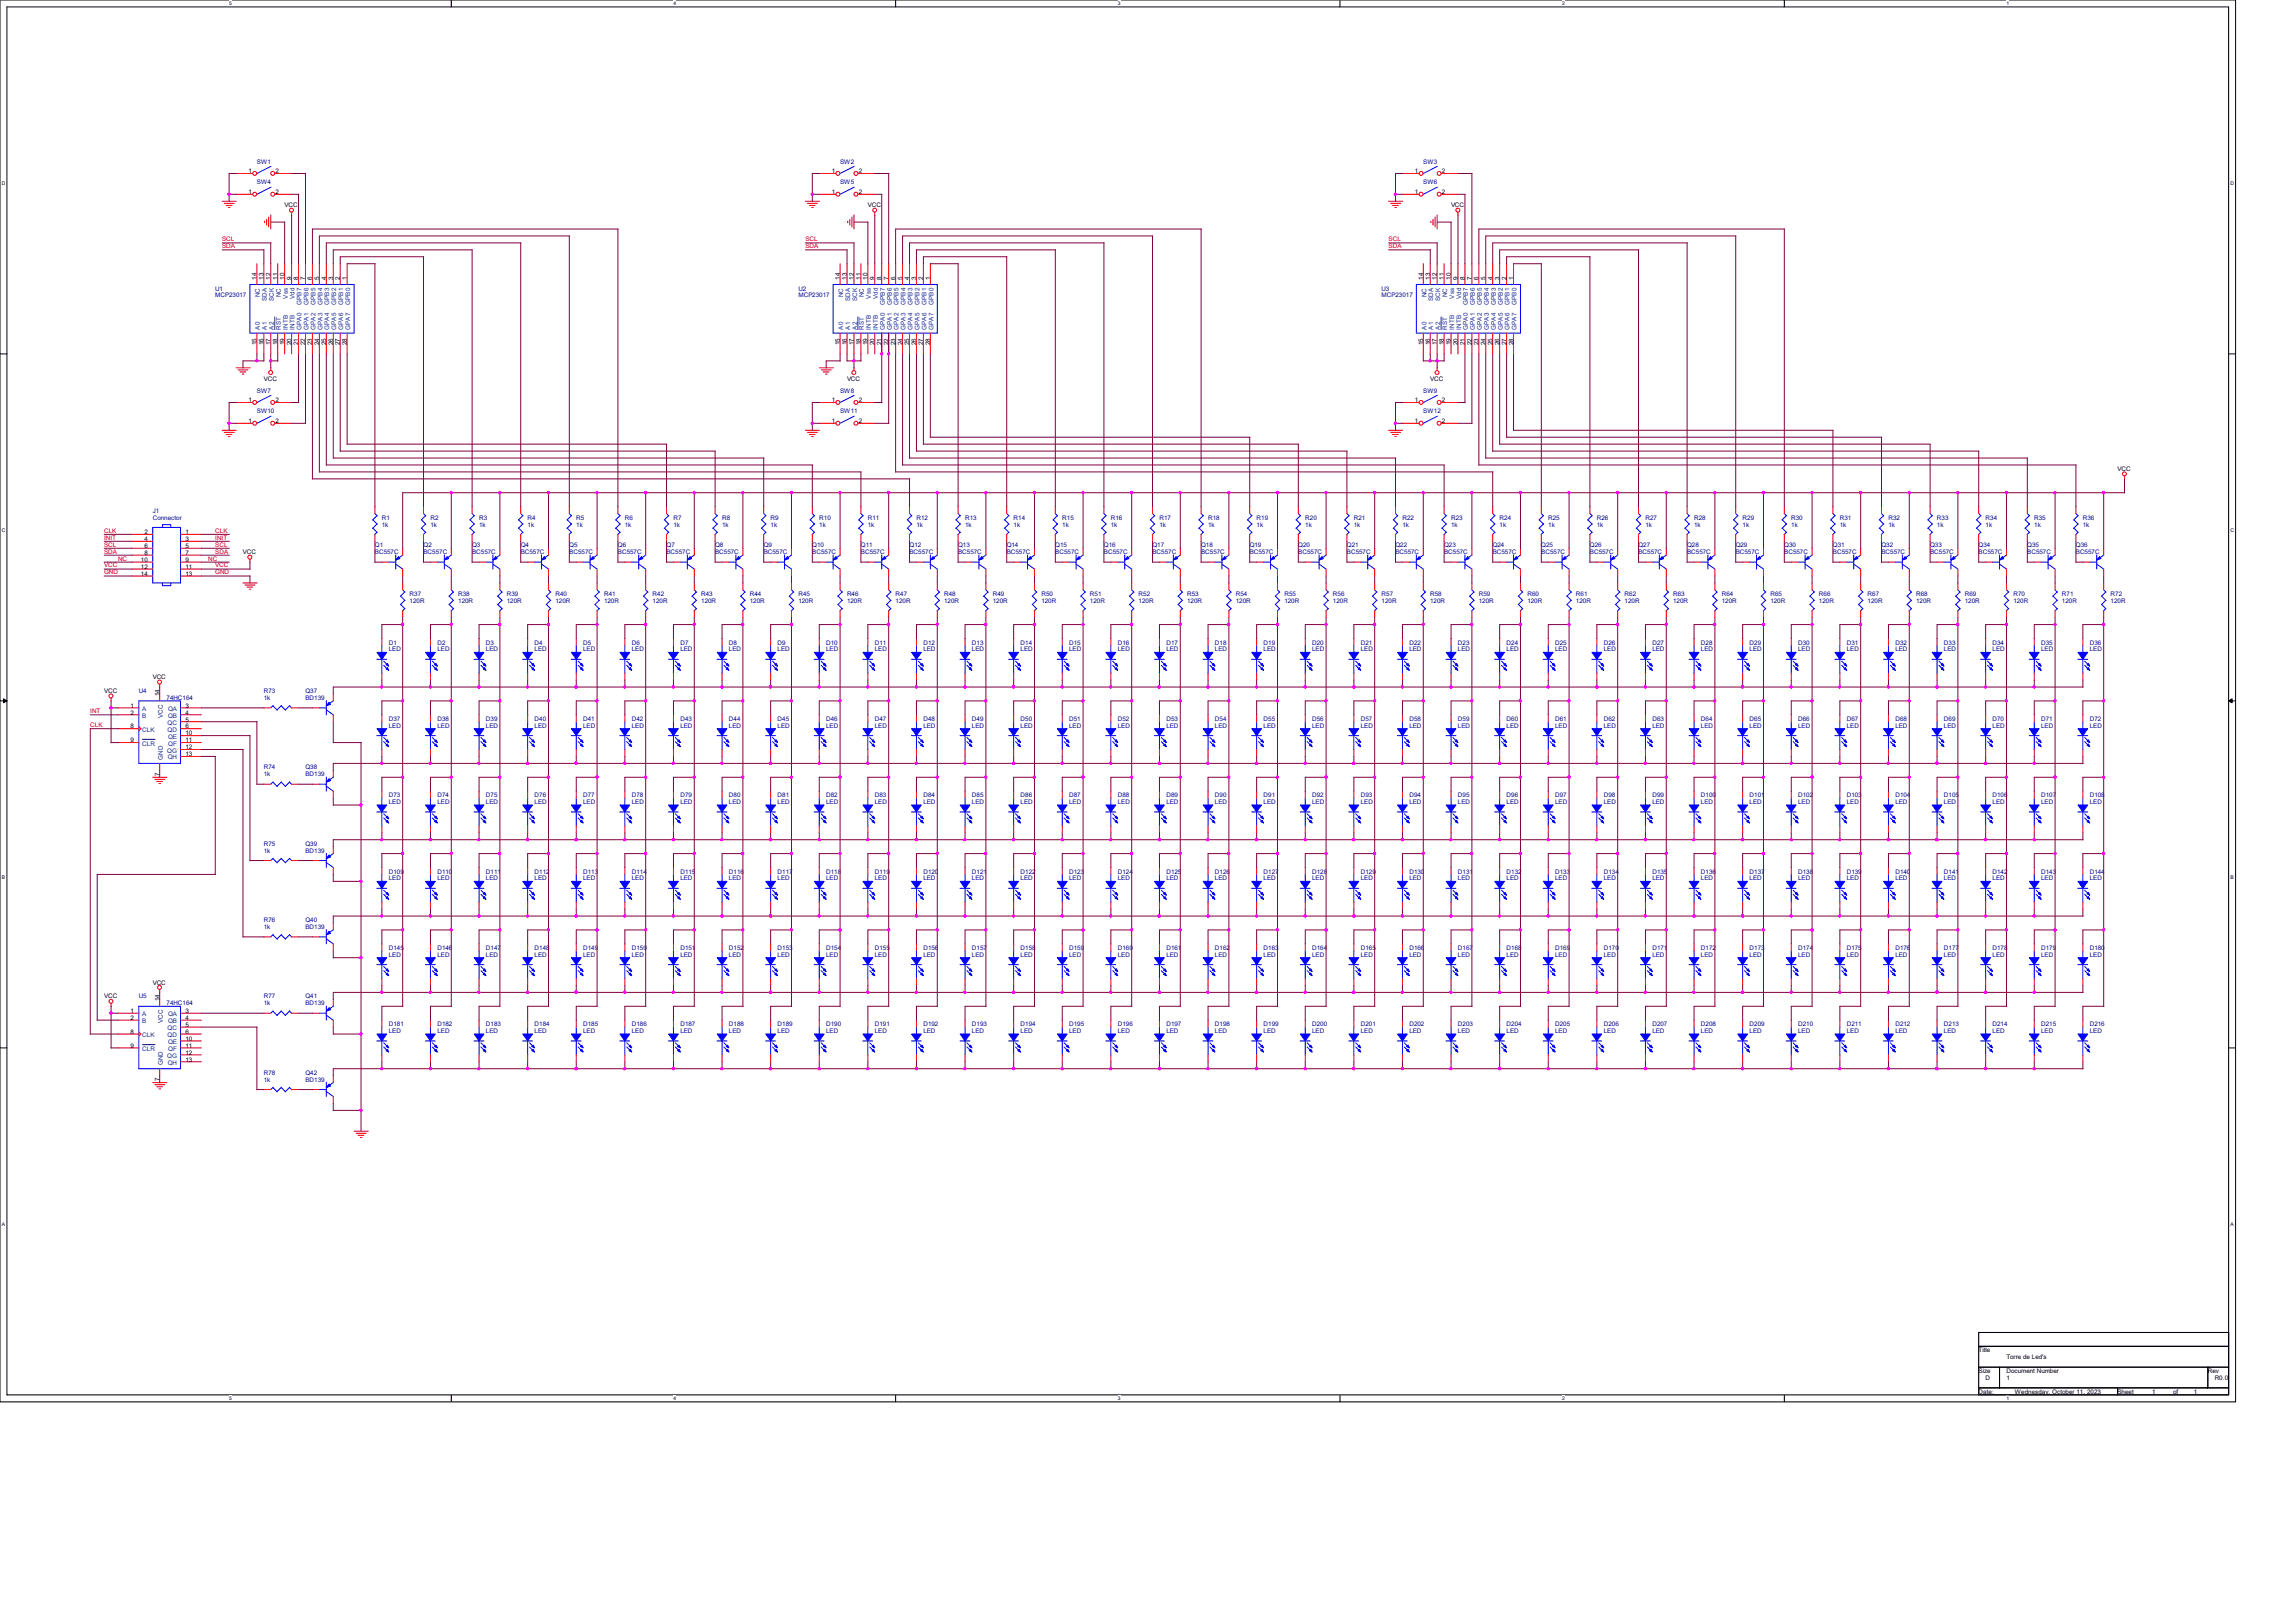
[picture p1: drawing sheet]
<svg xmlns="http://www.w3.org/2000/svg" width="420mm" height="297mm" viewBox="0 0 420 297" stroke-linecap="round" stroke-linejoin="round" font-family="sans-serif">
<defs><g id="words">
<g font-size="1.1" fill="#000080">
<text x="47" y="29.9">SW1</text>
<text x="153.7" y="29.9">SW2</text>
<text x="260.3" y="29.9">SW3</text>
<text x="47" y="33.7">SW4</text>
<text x="153.7" y="33.7">SW5</text>
<text x="260.3" y="33.7">SW6</text>
<text x="39.4" y="53.2">U1</text>
<text x="146" y="53.2">U2</text>
<text x="252.7" y="53.2">U3</text>
<text x="39.4" y="54.4">MCP23017</text>
<text x="146" y="54.4">MCP23017</text>
<text x="252.7" y="54.4">MCP23017</text>
<text x="47" y="71.8">SW7</text>
<text x="153.7" y="71.8">SW8</text>
<text x="260.3" y="71.8">SW9</text>
<text x="47" y="75.7">SW10</text>
<text x="153.7" y="75.7">SW11</text>
<text x="260.3" y="75.7">SW12</text>
<text x="27.9" y="93.8">J1</text>
<text x="27.9" y="95.1">Connector</text>
<text x="69.8" y="95.1">R1</text>
<text x="78.7" y="95.1">R2</text>
<text x="87.6" y="95.1">R3</text>
<text x="96.5" y="95.1">R4</text>
<text x="105.4" y="95.1">R5</text>
<text x="114.3" y="95.1">R6</text>
<text x="123.2" y="95.1">R7</text>
<text x="132.1" y="95.1">R8</text>
<text x="141" y="95.1">R9</text>
<text x="149.9" y="95.1">R10</text>
<text x="158.7" y="95.1">R11</text>
<text x="167.6" y="95.1">R12</text>
<text x="176.5" y="95.1">R13</text>
<text x="185.4" y="95.1">R14</text>
<text x="194.3" y="95.1">R15</text>
<text x="203.2" y="95.1">R16</text>
<text x="212.1" y="95.1">R17</text>
<text x="221" y="95.1">R18</text>
<text x="229.9" y="95.1">R19</text>
<text x="238.8" y="95.1">R20</text>
<text x="247.6" y="95.1">R21</text>
<text x="256.5" y="95.1">R22</text>
<text x="265.4" y="95.1">R23</text>
<text x="274.3" y="95.1">R24</text>
<text x="283.2" y="95.1">R25</text>
<text x="292.1" y="95.1">R26</text>
<text x="301" y="95.1">R27</text>
<text x="309.9" y="95.1">R28</text>
<text x="318.8" y="95.1">R29</text>
<text x="327.7" y="95.1">R30</text>
<text x="336.5" y="95.1">R31</text>
<text x="345.4" y="95.1">R32</text>
<text x="354.3" y="95.1">R33</text>
<text x="363.2" y="95.1">R34</text>
<text x="372.1" y="95.1">R35</text>
<text x="381" y="95.1">R36</text>
<text x="68.6" y="100.2">Q1</text>
<text x="68.6" y="101.4">BC557C</text>
<text x="69.8" y="96.4">1k</text>
<text x="77.5" y="100.2">Q2</text>
<text x="77.5" y="101.4">BC557C</text>
<text x="78.7" y="96.4">1k</text>
<text x="86.4" y="100.2">Q3</text>
<text x="86.4" y="101.4">BC557C</text>
<text x="87.6" y="96.4">1k</text>
<text x="95.2" y="100.2">Q4</text>
<text x="95.2" y="101.4">BC557C</text>
<text x="96.5" y="96.4">1k</text>
<text x="104.1" y="100.2">Q5</text>
<text x="104.1" y="101.4">BC557C</text>
<text x="105.4" y="96.4">1k</text>
<text x="113" y="100.2">Q6</text>
<text x="113" y="101.4">BC557C</text>
<text x="114.3" y="96.4">1k</text>
<text x="121.9" y="100.2">Q7</text>
<text x="121.9" y="101.4">BC557C</text>
<text x="123.2" y="96.4">1k</text>
<text x="130.8" y="100.2">Q8</text>
<text x="130.8" y="101.4">BC557C</text>
<text x="132.1" y="96.4">1k</text>
<text x="139.7" y="100.2">Q9</text>
<text x="139.7" y="101.4">BC557C</text>
<text x="141" y="96.4">1k</text>
<text x="148.6" y="100.2">Q10</text>
<text x="148.6" y="101.4">BC557C</text>
<text x="149.9" y="96.4">1k</text>
<text x="157.5" y="100.2">Q11</text>
<text x="157.5" y="101.4">BC557C</text>
<text x="158.7" y="96.4">1k</text>
<text x="166.4" y="100.2">Q12</text>
<text x="166.4" y="101.4">BC557C</text>
<text x="167.6" y="96.4">1k</text>
<text x="175.3" y="100.2">Q13</text>
<text x="175.3" y="101.4">BC557C</text>
<text x="176.5" y="96.4">1k</text>
<text x="184.1" y="100.2">Q14</text>
<text x="184.1" y="101.4">BC557C</text>
<text x="185.4" y="96.4">1k</text>
<text x="193" y="100.2">Q15</text>
<text x="193" y="101.4">BC557C</text>
<text x="194.3" y="96.4">1k</text>
<text x="201.9" y="100.2">Q16</text>
<text x="201.9" y="101.4">BC557C</text>
<text x="203.2" y="96.4">1k</text>
<text x="210.8" y="100.2">Q17</text>
<text x="210.8" y="101.4">BC557C</text>
<text x="212.1" y="96.4">1k</text>
<text x="219.7" y="100.2">Q18</text>
<text x="219.7" y="101.4">BC557C</text>
<text x="221" y="96.4">1k</text>
<text x="228.6" y="100.2">Q19</text>
<text x="228.6" y="101.4">BC557C</text>
<text x="229.9" y="96.4">1k</text>
<text x="237.5" y="100.2">Q20</text>
<text x="237.5" y="101.4">BC557C</text>
<text x="238.8" y="96.4">1k</text>
<text x="246.4" y="100.2">Q21</text>
<text x="246.4" y="101.4">BC557C</text>
<text x="247.6" y="96.4">1k</text>
<text x="255.3" y="100.2">Q22</text>
<text x="255.3" y="101.4">BC557C</text>
<text x="256.5" y="96.4">1k</text>
<text x="264.2" y="100.2">Q23</text>
<text x="264.2" y="101.4">BC557C</text>
<text x="265.4" y="96.4">1k</text>
<text x="273" y="100.2">Q24</text>
<text x="273" y="101.4">BC557C</text>
<text x="274.3" y="96.4">1k</text>
<text x="281.9" y="100.2">Q25</text>
<text x="281.9" y="101.4">BC557C</text>
<text x="283.2" y="96.4">1k</text>
<text x="290.8" y="100.2">Q26</text>
<text x="290.8" y="101.4">BC557C</text>
<text x="292.1" y="96.4">1k</text>
<text x="299.7" y="100.2">Q27</text>
<text x="299.7" y="101.4">BC557C</text>
<text x="301" y="96.4">1k</text>
<text x="308.6" y="100.2">Q28</text>
<text x="308.6" y="101.4">BC557C</text>
<text x="309.9" y="96.4">1k</text>
<text x="317.5" y="100.2">Q29</text>
<text x="317.5" y="101.4">BC557C</text>
<text x="318.8" y="96.4">1k</text>
<text x="326.4" y="100.2">Q30</text>
<text x="326.4" y="101.4">BC557C</text>
<text x="327.7" y="96.4">1k</text>
<text x="335.3" y="100.2">Q31</text>
<text x="335.3" y="101.4">BC557C</text>
<text x="336.5" y="96.4">1k</text>
<text x="344.2" y="100.2">Q32</text>
<text x="344.2" y="101.4">BC557C</text>
<text x="345.4" y="96.4">1k</text>
<text x="353.1" y="100.2">Q33</text>
<text x="353.1" y="101.4">BC557C</text>
<text x="354.3" y="96.4">1k</text>
<text x="361.9" y="100.2">Q34</text>
<text x="361.9" y="101.4">BC557C</text>
<text x="363.2" y="96.4">1k</text>
<text x="370.8" y="100.2">Q35</text>
<text x="370.8" y="101.4">BC557C</text>
<text x="372.1" y="96.4">1k</text>
<text x="379.7" y="100.2">Q36</text>
<text x="379.7" y="101.4">BC557C</text>
<text x="381" y="96.4">1k</text>
<text x="74.9" y="109.1">R37</text>
<text x="74.9" y="110.3">120R</text>
<text x="83.8" y="109.1">R38</text>
<text x="83.8" y="110.3">120R</text>
<text x="92.7" y="109.1">R39</text>
<text x="92.7" y="110.3">120R</text>
<text x="101.6" y="109.1">R40</text>
<text x="101.6" y="110.3">120R</text>
<text x="110.5" y="109.1">R41</text>
<text x="110.5" y="110.3">120R</text>
<text x="119.4" y="109.1">R42</text>
<text x="119.4" y="110.3">120R</text>
<text x="128.3" y="109.1">R43</text>
<text x="128.3" y="110.3">120R</text>
<text x="137.2" y="109.1">R44</text>
<text x="137.2" y="110.3">120R</text>
<text x="146" y="109.1">R45</text>
<text x="146" y="110.3">120R</text>
<text x="154.9" y="109.1">R46</text>
<text x="154.9" y="110.3">120R</text>
<text x="163.8" y="109.1">R47</text>
<text x="163.8" y="110.3">120R</text>
<text x="172.7" y="109.1">R48</text>
<text x="172.7" y="110.3">120R</text>
<text x="181.6" y="109.1">R49</text>
<text x="181.6" y="110.3">120R</text>
<text x="190.5" y="109.1">R50</text>
<text x="190.5" y="110.3">120R</text>
<text x="199.4" y="109.1">R51</text>
<text x="199.4" y="110.3">120R</text>
<text x="208.3" y="109.1">R52</text>
<text x="208.3" y="110.3">120R</text>
<text x="217.2" y="109.1">R53</text>
<text x="217.2" y="110.3">120R</text>
<text x="226.1" y="109.1">R54</text>
<text x="226.1" y="110.3">120R</text>
<text x="234.9" y="109.1">R55</text>
<text x="234.9" y="110.3">120R</text>
<text x="243.8" y="109.1">R56</text>
<text x="243.8" y="110.3">120R</text>
<text x="252.7" y="109.1">R57</text>
<text x="252.7" y="110.3">120R</text>
<text x="261.6" y="109.1">R58</text>
<text x="261.6" y="110.3">120R</text>
<text x="270.5" y="109.1">R59</text>
<text x="270.5" y="110.3">120R</text>
<text x="279.4" y="109.1">R60</text>
<text x="279.4" y="110.3">120R</text>
<text x="288.3" y="109.1">R61</text>
<text x="288.3" y="110.3">120R</text>
<text x="297.2" y="109.1">R62</text>
<text x="297.2" y="110.3">120R</text>
<text x="306.1" y="109.1">R63</text>
<text x="306.1" y="110.3">120R</text>
<text x="315" y="109.1">R64</text>
<text x="315" y="110.3">120R</text>
<text x="323.8" y="109.1">R65</text>
<text x="323.8" y="110.3">120R</text>
<text x="332.7" y="109.1">R66</text>
<text x="332.7" y="110.3">120R</text>
<text x="341.6" y="109.1">R67</text>
<text x="341.6" y="110.3">120R</text>
<text x="350.5" y="109.1">R68</text>
<text x="350.5" y="110.3">120R</text>
<text x="359.4" y="109.1">R69</text>
<text x="359.4" y="110.3">120R</text>
<text x="368.3" y="109.1">R70</text>
<text x="368.3" y="110.3">120R</text>
<text x="377.2" y="109.1">R71</text>
<text x="377.2" y="110.3">120R</text>
<text x="386.1" y="109.1">R72</text>
<text x="386.1" y="110.3">120R</text>
<text x="71.1" y="117.9">D1</text>
<text x="71.1" y="119.2">LED</text>
<text x="80" y="117.9">D2</text>
<text x="80" y="119.2">LED</text>
<text x="88.9" y="117.9">D3</text>
<text x="88.9" y="119.2">LED</text>
<text x="97.8" y="117.9">D4</text>
<text x="97.8" y="119.2">LED</text>
<text x="106.7" y="117.9">D5</text>
<text x="106.7" y="119.2">LED</text>
<text x="115.6" y="117.9">D6</text>
<text x="115.6" y="119.2">LED</text>
<text x="124.5" y="117.9">D7</text>
<text x="124.5" y="119.2">LED</text>
<text x="133.3" y="117.9">D8</text>
<text x="133.3" y="119.2">LED</text>
<text x="142.2" y="117.9">D9</text>
<text x="142.2" y="119.2">LED</text>
<text x="151.1" y="117.9">D10</text>
<text x="151.1" y="119.2">LED</text>
<text x="160" y="117.9">D11</text>
<text x="160" y="119.2">LED</text>
<text x="168.9" y="117.9">D12</text>
<text x="168.9" y="119.2">LED</text>
<text x="177.8" y="117.9">D13</text>
<text x="177.8" y="119.2">LED</text>
<text x="186.7" y="117.9">D14</text>
<text x="186.7" y="119.2">LED</text>
<text x="195.6" y="117.9">D15</text>
<text x="195.6" y="119.2">LED</text>
<text x="204.5" y="117.9">D16</text>
<text x="204.5" y="119.2">LED</text>
<text x="213.4" y="117.9">D17</text>
<text x="213.4" y="119.2">LED</text>
<text x="222.2" y="117.9">D18</text>
<text x="222.2" y="119.2">LED</text>
<text x="231.1" y="117.9">D19</text>
<text x="231.1" y="119.2">LED</text>
<text x="240" y="117.9">D20</text>
<text x="240" y="119.2">LED</text>
<text x="248.9" y="117.9">D21</text>
<text x="248.9" y="119.2">LED</text>
<text x="257.8" y="117.9">D22</text>
<text x="257.8" y="119.2">LED</text>
<text x="266.7" y="117.9">D23</text>
<text x="266.7" y="119.2">LED</text>
<text x="275.6" y="117.9">D24</text>
<text x="275.6" y="119.2">LED</text>
<text x="284.5" y="117.9">D25</text>
<text x="284.5" y="119.2">LED</text>
<text x="293.4" y="117.9">D26</text>
<text x="293.4" y="119.2">LED</text>
<text x="302.3" y="117.9">D27</text>
<text x="302.3" y="119.2">LED</text>
<text x="311.1" y="117.9">D28</text>
<text x="311.1" y="119.2">LED</text>
<text x="320" y="117.9">D29</text>
<text x="320" y="119.2">LED</text>
<text x="328.9" y="117.9">D30</text>
<text x="328.9" y="119.2">LED</text>
<text x="337.8" y="117.9">D31</text>
<text x="337.8" y="119.2">LED</text>
<text x="346.7" y="117.9">D32</text>
<text x="346.7" y="119.2">LED</text>
<text x="355.6" y="117.9">D33</text>
<text x="355.6" y="119.2">LED</text>
<text x="364.5" y="117.9">D34</text>
<text x="364.5" y="119.2">LED</text>
<text x="373.4" y="117.9">D35</text>
<text x="373.4" y="119.2">LED</text>
<text x="382.3" y="117.9">D36</text>
<text x="382.3" y="119.2">LED</text>
<text x="25.4" y="126.8">U4</text>
<text x="30.5" y="128.1">74HC164</text>
<text x="48.3" y="126.8">R73</text>
<text x="48.3" y="128.1">1k</text>
<text x="55.9" y="126.8">Q37</text>
<text x="55.9" y="128.1">BD139</text>
<text x="71.1" y="131.9">D37</text>
<text x="80" y="131.9">D38</text>
<text x="88.9" y="131.9">D39</text>
<text x="97.8" y="131.9">D40</text>
<text x="106.7" y="131.9">D41</text>
<text x="115.6" y="131.9">D42</text>
<text x="124.5" y="131.9">D43</text>
<text x="133.3" y="131.9">D44</text>
<text x="142.2" y="131.9">D45</text>
<text x="151.1" y="131.9">D46</text>
<text x="160" y="131.9">D47</text>
<text x="168.9" y="131.9">D48</text>
<text x="177.8" y="131.9">D49</text>
<text x="186.7" y="131.9">D50</text>
<text x="195.6" y="131.9">D51</text>
<text x="204.5" y="131.9">D52</text>
<text x="213.4" y="131.9">D53</text>
<text x="222.2" y="131.9">D54</text>
<text x="231.1" y="131.9">D55</text>
<text x="240" y="131.9">D56</text>
<text x="248.9" y="131.9">D57</text>
<text x="257.8" y="131.9">D58</text>
<text x="266.7" y="131.9">D59</text>
<text x="275.6" y="131.9">D60</text>
<text x="284.5" y="131.9">D61</text>
<text x="293.4" y="131.9">D62</text>
<text x="302.3" y="131.9">D63</text>
<text x="311.1" y="131.9">D64</text>
<text x="320" y="131.9">D65</text>
<text x="328.9" y="131.9">D66</text>
<text x="337.8" y="131.9">D67</text>
<text x="346.7" y="131.9">D68</text>
<text x="355.6" y="131.9">D69</text>
<text x="364.5" y="131.9">D70</text>
<text x="373.4" y="131.9">D71</text>
<text x="382.3" y="131.9">D72</text>
<text x="71.1" y="133.2">LED</text>
<text x="80" y="133.2">LED</text>
<text x="88.9" y="133.2">LED</text>
<text x="97.8" y="133.2">LED</text>
<text x="106.7" y="133.2">LED</text>
<text x="115.6" y="133.2">LED</text>
<text x="124.5" y="133.2">LED</text>
<text x="133.3" y="133.2">LED</text>
<text x="142.2" y="133.2">LED</text>
<text x="151.1" y="133.2">LED</text>
<text x="160" y="133.2">LED</text>
<text x="168.9" y="133.2">LED</text>
<text x="177.8" y="133.2">LED</text>
<text x="186.7" y="133.2">LED</text>
<text x="195.6" y="133.2">LED</text>
<text x="204.5" y="133.2">LED</text>
<text x="213.4" y="133.2">LED</text>
<text x="222.2" y="133.2">LED</text>
<text x="231.1" y="133.2">LED</text>
<text x="240" y="133.2">LED</text>
<text x="248.9" y="133.2">LED</text>
<text x="257.8" y="133.2">LED</text>
<text x="266.7" y="133.2">LED</text>
<text x="275.6" y="133.2">LED</text>
<text x="284.5" y="133.2">LED</text>
<text x="293.4" y="133.2">LED</text>
<text x="302.3" y="133.2">LED</text>
<text x="311.1" y="133.2">LED</text>
<text x="320" y="133.2">LED</text>
<text x="328.9" y="133.2">LED</text>
<text x="337.8" y="133.2">LED</text>
<text x="346.7" y="133.2">LED</text>
<text x="355.6" y="133.2">LED</text>
<text x="364.5" y="133.2">LED</text>
<text x="373.4" y="133.2">LED</text>
<text x="382.3" y="133.2">LED</text>
<text x="48.3" y="140.8">R74</text>
<text x="48.3" y="142.1">1k</text>
<text x="55.9" y="140.8">Q38</text>
<text x="55.9" y="142.1">BD139</text>
<text x="71.1" y="145.9">D73</text>
<text x="71.1" y="147.2">LED</text>
<text x="80" y="145.9">D74</text>
<text x="80" y="147.2">LED</text>
<text x="88.9" y="145.9">D75</text>
<text x="88.9" y="147.2">LED</text>
<text x="97.8" y="145.9">D76</text>
<text x="97.8" y="147.2">LED</text>
<text x="106.7" y="145.9">D77</text>
<text x="106.7" y="147.2">LED</text>
<text x="115.6" y="145.9">D78</text>
<text x="115.6" y="147.2">LED</text>
<text x="124.5" y="145.9">D79</text>
<text x="124.5" y="147.2">LED</text>
<text x="133.3" y="145.9">D80</text>
<text x="133.3" y="147.2">LED</text>
<text x="142.2" y="145.9">D81</text>
<text x="142.2" y="147.2">LED</text>
<text x="151.1" y="145.9">D82</text>
<text x="151.1" y="147.2">LED</text>
<text x="160" y="145.9">D83</text>
<text x="160" y="147.2">LED</text>
<text x="168.9" y="145.9">D84</text>
<text x="168.9" y="147.2">LED</text>
<text x="177.8" y="145.9">D85</text>
<text x="177.8" y="147.2">LED</text>
<text x="186.7" y="145.9">D86</text>
<text x="186.7" y="147.2">LED</text>
<text x="195.6" y="145.9">D87</text>
<text x="195.6" y="147.2">LED</text>
<text x="204.5" y="145.9">D88</text>
<text x="204.5" y="147.2">LED</text>
<text x="213.4" y="145.9">D89</text>
<text x="213.4" y="147.2">LED</text>
<text x="222.2" y="145.9">D90</text>
<text x="222.2" y="147.2">LED</text>
<text x="231.1" y="145.9">D91</text>
<text x="231.1" y="147.2">LED</text>
<text x="240" y="145.9">D92</text>
<text x="240" y="147.2">LED</text>
<text x="248.9" y="145.9">D93</text>
<text x="248.9" y="147.2">LED</text>
<text x="257.8" y="145.9">D94</text>
<text x="257.8" y="147.2">LED</text>
<text x="266.7" y="145.9">D95</text>
<text x="266.7" y="147.2">LED</text>
<text x="275.6" y="145.9">D96</text>
<text x="275.6" y="147.2">LED</text>
<text x="284.5" y="145.9">D97</text>
<text x="284.5" y="147.2">LED</text>
<text x="293.4" y="145.9">D98</text>
<text x="293.4" y="147.2">LED</text>
<text x="302.3" y="145.9">D99</text>
<text x="302.3" y="147.2">LED</text>
<text x="311.1" y="145.9">D100</text>
<text x="311.1" y="147.2">LED</text>
<text x="320" y="145.9">D101</text>
<text x="320" y="147.2">LED</text>
<text x="328.9" y="145.9">D102</text>
<text x="328.9" y="147.2">LED</text>
<text x="337.8" y="145.9">D103</text>
<text x="337.8" y="147.2">LED</text>
<text x="346.7" y="145.9">D104</text>
<text x="346.7" y="147.2">LED</text>
<text x="355.6" y="145.9">D105</text>
<text x="355.6" y="147.2">LED</text>
<text x="364.5" y="145.9">D106</text>
<text x="364.5" y="147.2">LED</text>
<text x="373.4" y="145.9">D107</text>
<text x="373.4" y="147.2">LED</text>
<text x="382.3" y="145.9">D108</text>
<text x="382.3" y="147.2">LED</text>
<text x="48.3" y="154.8">R75</text>
<text x="55.9" y="154.8">Q39</text>
<text x="48.3" y="156">1k</text>
<text x="55.9" y="156">BD139</text>
<text x="71.1" y="159.9">D109</text>
<text x="71.1" y="161.1">LED</text>
<text x="80" y="159.9">D110</text>
<text x="80" y="161.1">LED</text>
<text x="88.9" y="159.9">D111</text>
<text x="88.9" y="161.1">LED</text>
<text x="97.8" y="159.9">D112</text>
<text x="97.8" y="161.1">LED</text>
<text x="106.7" y="159.9">D113</text>
<text x="106.7" y="161.1">LED</text>
<text x="115.6" y="159.9">D114</text>
<text x="115.6" y="161.1">LED</text>
<text x="124.5" y="159.9">D115</text>
<text x="124.5" y="161.1">LED</text>
<text x="133.3" y="159.9">D116</text>
<text x="133.3" y="161.1">LED</text>
<text x="142.2" y="159.9">D117</text>
<text x="142.2" y="161.1">LED</text>
<text x="151.1" y="159.9">D118</text>
<text x="151.1" y="161.1">LED</text>
<text x="160" y="159.9">D119</text>
<text x="160" y="161.1">LED</text>
<text x="168.9" y="159.9">D120</text>
<text x="168.9" y="161.1">LED</text>
<text x="177.8" y="159.9">D121</text>
<text x="177.8" y="161.1">LED</text>
<text x="186.7" y="159.9">D122</text>
<text x="186.7" y="161.1">LED</text>
<text x="195.6" y="159.9">D123</text>
<text x="195.6" y="161.1">LED</text>
<text x="204.5" y="159.9">D124</text>
<text x="204.5" y="161.1">LED</text>
<text x="213.4" y="159.9">D125</text>
<text x="213.4" y="161.1">LED</text>
<text x="222.2" y="159.9">D126</text>
<text x="222.2" y="161.1">LED</text>
<text x="231.1" y="159.9">D127</text>
<text x="231.1" y="161.1">LED</text>
<text x="240" y="159.9">D128</text>
<text x="240" y="161.1">LED</text>
<text x="248.9" y="159.9">D129</text>
<text x="248.9" y="161.1">LED</text>
<text x="257.8" y="159.9">D130</text>
<text x="257.8" y="161.1">LED</text>
<text x="266.7" y="159.9">D131</text>
<text x="266.7" y="161.1">LED</text>
<text x="275.6" y="159.9">D132</text>
<text x="275.6" y="161.1">LED</text>
<text x="284.5" y="159.9">D133</text>
<text x="284.5" y="161.1">LED</text>
<text x="293.4" y="159.9">D134</text>
<text x="293.4" y="161.1">LED</text>
<text x="302.3" y="159.9">D135</text>
<text x="302.3" y="161.1">LED</text>
<text x="311.1" y="159.9">D136</text>
<text x="311.1" y="161.1">LED</text>
<text x="320" y="159.9">D137</text>
<text x="320" y="161.1">LED</text>
<text x="328.9" y="159.9">D138</text>
<text x="328.9" y="161.1">LED</text>
<text x="337.8" y="159.9">D139</text>
<text x="337.8" y="161.1">LED</text>
<text x="346.7" y="159.9">D140</text>
<text x="346.7" y="161.1">LED</text>
<text x="355.6" y="159.9">D141</text>
<text x="355.6" y="161.1">LED</text>
<text x="364.5" y="159.9">D142</text>
<text x="364.5" y="161.1">LED</text>
<text x="373.4" y="159.9">D143</text>
<text x="373.4" y="161.1">LED</text>
<text x="382.3" y="159.9">D144</text>
<text x="382.3" y="161.1">LED</text>
<text x="48.3" y="168.7">R76</text>
<text x="48.3" y="170">1k</text>
<text x="55.9" y="168.7">Q40</text>
<text x="55.9" y="170">BD139</text>
<text x="71.1" y="173.8">D145</text>
<text x="80" y="173.8">D146</text>
<text x="88.9" y="173.8">D147</text>
<text x="97.8" y="173.8">D148</text>
<text x="106.7" y="173.8">D149</text>
<text x="115.6" y="173.8">D150</text>
<text x="124.5" y="173.8">D151</text>
<text x="133.3" y="173.8">D152</text>
<text x="142.2" y="173.8">D153</text>
<text x="151.1" y="173.8">D154</text>
<text x="160" y="173.8">D155</text>
<text x="168.9" y="173.8">D156</text>
<text x="177.8" y="173.8">D157</text>
<text x="186.7" y="173.8">D158</text>
<text x="195.6" y="173.8">D159</text>
<text x="204.5" y="173.8">D160</text>
<text x="213.4" y="173.8">D161</text>
<text x="222.2" y="173.8">D162</text>
<text x="231.1" y="173.8">D163</text>
<text x="240" y="173.8">D164</text>
<text x="248.9" y="173.8">D165</text>
<text x="257.8" y="173.8">D166</text>
<text x="266.7" y="173.8">D167</text>
<text x="275.6" y="173.8">D168</text>
<text x="284.5" y="173.8">D169</text>
<text x="293.4" y="173.8">D170</text>
<text x="302.3" y="173.8">D171</text>
<text x="311.1" y="173.8">D172</text>
<text x="320" y="173.8">D173</text>
<text x="328.9" y="173.8">D174</text>
<text x="337.8" y="173.8">D175</text>
<text x="346.7" y="173.8">D176</text>
<text x="355.6" y="173.8">D177</text>
<text x="364.5" y="173.8">D178</text>
<text x="373.4" y="173.8">D179</text>
<text x="382.3" y="173.8">D180</text>
<text x="71.1" y="175.1">LED</text>
<text x="80" y="175.1">LED</text>
<text x="88.9" y="175.1">LED</text>
<text x="97.8" y="175.1">LED</text>
<text x="106.7" y="175.1">LED</text>
<text x="115.6" y="175.1">LED</text>
<text x="124.5" y="175.1">LED</text>
<text x="133.3" y="175.1">LED</text>
<text x="142.2" y="175.1">LED</text>
<text x="151.1" y="175.1">LED</text>
<text x="160" y="175.1">LED</text>
<text x="168.9" y="175.1">LED</text>
<text x="177.8" y="175.1">LED</text>
<text x="186.7" y="175.1">LED</text>
<text x="195.6" y="175.1">LED</text>
<text x="204.5" y="175.1">LED</text>
<text x="213.4" y="175.1">LED</text>
<text x="222.2" y="175.1">LED</text>
<text x="231.1" y="175.1">LED</text>
<text x="240" y="175.1">LED</text>
<text x="248.9" y="175.1">LED</text>
<text x="257.8" y="175.1">LED</text>
<text x="266.7" y="175.1">LED</text>
<text x="275.6" y="175.1">LED</text>
<text x="284.5" y="175.1">LED</text>
<text x="293.4" y="175.1">LED</text>
<text x="302.3" y="175.1">LED</text>
<text x="311.1" y="175.1">LED</text>
<text x="320" y="175.1">LED</text>
<text x="328.9" y="175.1">LED</text>
<text x="337.8" y="175.1">LED</text>
<text x="346.7" y="175.1">LED</text>
<text x="355.6" y="175.1">LED</text>
<text x="364.5" y="175.1">LED</text>
<text x="373.4" y="175.1">LED</text>
<text x="382.3" y="175.1">LED</text>
<text x="25.4" y="182.7">U5</text>
<text x="30.5" y="184">74HC164</text>
<text x="48.3" y="182.7">R77</text>
<text x="48.3" y="184">1k</text>
<text x="55.9" y="182.7">Q41</text>
<text x="55.9" y="184">BD139</text>
<text x="71.1" y="187.8">D181</text>
<text x="71.1" y="189.1">LED</text>
<text x="80" y="187.8">D182</text>
<text x="80" y="189.1">LED</text>
<text x="88.9" y="187.8">D183</text>
<text x="88.9" y="189.1">LED</text>
<text x="97.8" y="187.8">D184</text>
<text x="97.8" y="189.1">LED</text>
<text x="106.7" y="187.8">D185</text>
<text x="106.7" y="189.1">LED</text>
<text x="115.6" y="187.8">D186</text>
<text x="115.6" y="189.1">LED</text>
<text x="124.5" y="187.8">D187</text>
<text x="124.5" y="189.1">LED</text>
<text x="133.3" y="187.8">D188</text>
<text x="133.3" y="189.1">LED</text>
<text x="142.2" y="187.8">D189</text>
<text x="142.2" y="189.1">LED</text>
<text x="151.1" y="187.8">D190</text>
<text x="151.1" y="189.1">LED</text>
<text x="160" y="187.8">D191</text>
<text x="160" y="189.1">LED</text>
<text x="168.9" y="187.8">D192</text>
<text x="168.9" y="189.1">LED</text>
<text x="177.8" y="187.8">D193</text>
<text x="177.8" y="189.1">LED</text>
<text x="186.7" y="187.8">D194</text>
<text x="186.7" y="189.1">LED</text>
<text x="195.6" y="187.8">D195</text>
<text x="195.6" y="189.1">LED</text>
<text x="204.5" y="187.8">D196</text>
<text x="204.5" y="189.1">LED</text>
<text x="213.4" y="187.8">D197</text>
<text x="213.4" y="189.1">LED</text>
<text x="222.2" y="187.8">D198</text>
<text x="222.2" y="189.1">LED</text>
<text x="231.1" y="187.8">D199</text>
<text x="231.1" y="189.1">LED</text>
<text x="240" y="187.8">D200</text>
<text x="240" y="189.1">LED</text>
<text x="248.9" y="187.8">D201</text>
<text x="248.9" y="189.1">LED</text>
<text x="257.8" y="187.8">D202</text>
<text x="257.8" y="189.1">LED</text>
<text x="266.7" y="187.8">D203</text>
<text x="266.7" y="189.1">LED</text>
<text x="275.6" y="187.8">D204</text>
<text x="275.6" y="189.1">LED</text>
<text x="284.5" y="187.8">D205</text>
<text x="284.5" y="189.1">LED</text>
<text x="293.4" y="187.8">D206</text>
<text x="293.4" y="189.1">LED</text>
<text x="302.3" y="187.8">D207</text>
<text x="302.3" y="189.1">LED</text>
<text x="311.1" y="187.8">D208</text>
<text x="311.1" y="189.1">LED</text>
<text x="320" y="187.8">D209</text>
<text x="320" y="189.1">LED</text>
<text x="328.9" y="187.8">D210</text>
<text x="328.9" y="189.1">LED</text>
<text x="337.8" y="187.8">D211</text>
<text x="337.8" y="189.1">LED</text>
<text x="346.7" y="187.8">D212</text>
<text x="346.7" y="189.1">LED</text>
<text x="355.6" y="187.8">D213</text>
<text x="355.6" y="189.1">LED</text>
<text x="364.5" y="187.8">D214</text>
<text x="364.5" y="189.1">LED</text>
<text x="373.4" y="187.8">D215</text>
<text x="373.4" y="189.1">LED</text>
<text x="382.3" y="187.8">D216</text>
<text x="382.3" y="189.1">LED</text>
<text x="48.3" y="196.7">R78</text>
<text x="48.3" y="198">1k</text>
<text x="55.9" y="196.7">Q42</text>
<text x="55.9" y="198">BD139</text>
</g>
<g font-size="1.1">
<text x="45.5" y="35.5">1</text>
<text x="45.5" y="31.7">1</text>
<text x="50.4" y="35.5">2</text>
<text x="50.4" y="31.7">2</text>
<text x="152.1" y="35.5">1</text>
<text x="152.1" y="31.7">1</text>
<text x="157.1" y="35.5">2</text>
<text x="157.1" y="31.7">2</text>
<text x="258.8" y="31.7">1</text>
<text x="258.8" y="35.5">1</text>
<text x="263.8" y="31.7">2</text>
<text x="263.8" y="35.5">2</text>
<text x="52.1" y="37.9">VCC</text>
<text x="158.7" y="37.9">VCC</text>
<text x="265.4" y="37.9">VCC</text>
<text x="46.9" y="51.2" transform="rotate(-90 46.9 51.2)">14</text>
<text x="48.2" y="51.2" transform="rotate(-90 48.2 51.2)">13</text>
<text x="49.5" y="51.2" transform="rotate(-90 49.5 51.2)">12</text>
<text x="50.8" y="51.2" transform="rotate(-90 50.8 51.2)">11</text>
<text x="52" y="51.2" transform="rotate(-90 52 51.2)">10</text>
<text x="53.3" y="51.2" transform="rotate(-90 53.3 51.2)">9</text>
<text x="54.6" y="51.2" transform="rotate(-90 54.6 51.2)">8</text>
<text x="55.8" y="51.2" transform="rotate(-90 55.8 51.2)">7</text>
<text x="57.1" y="51.2" transform="rotate(-90 57.1 51.2)">6</text>
<text x="58.4" y="51.2" transform="rotate(-90 58.4 51.2)">5</text>
<text x="59.6" y="51.2" transform="rotate(-90 59.6 51.2)">4</text>
<text x="60.9" y="51.2" transform="rotate(-90 60.9 51.2)">3</text>
<text x="62.2" y="51.2" transform="rotate(-90 62.2 51.2)">2</text>
<text x="63.5" y="51.2" transform="rotate(-90 63.5 51.2)">1</text>
<text x="153.6" y="51.2" transform="rotate(-90 153.6 51.2)">14</text>
<text x="154.9" y="51.2" transform="rotate(-90 154.9 51.2)">13</text>
<text x="156.2" y="51.2" transform="rotate(-90 156.2 51.2)">12</text>
<text x="157.4" y="51.2" transform="rotate(-90 157.4 51.2)">11</text>
<text x="158.7" y="51.2" transform="rotate(-90 158.7 51.2)">10</text>
<text x="160" y="51.2" transform="rotate(-90 160 51.2)">9</text>
<text x="161.3" y="51.2" transform="rotate(-90 161.3 51.2)">8</text>
<text x="162.5" y="51.2" transform="rotate(-90 162.5 51.2)">7</text>
<text x="163.8" y="51.2" transform="rotate(-90 163.8 51.2)">6</text>
<text x="165.1" y="51.2" transform="rotate(-90 165.1 51.2)">5</text>
<text x="166.3" y="51.2" transform="rotate(-90 166.3 51.2)">4</text>
<text x="167.6" y="51.2" transform="rotate(-90 167.6 51.2)">3</text>
<text x="168.9" y="51.2" transform="rotate(-90 168.9 51.2)">2</text>
<text x="170.1" y="51.2" transform="rotate(-90 170.1 51.2)">1</text>
<text x="260.3" y="51.2" transform="rotate(-90 260.3 51.2)">14</text>
<text x="261.6" y="51.2" transform="rotate(-90 261.6 51.2)">13</text>
<text x="262.9" y="51.2" transform="rotate(-90 262.9 51.2)">12</text>
<text x="264.1" y="51.2" transform="rotate(-90 264.1 51.2)">11</text>
<text x="265.4" y="51.2" transform="rotate(-90 265.4 51.2)">10</text>
<text x="266.7" y="51.2" transform="rotate(-90 266.7 51.2)">9</text>
<text x="267.9" y="51.2" transform="rotate(-90 267.9 51.2)">8</text>
<text x="269.2" y="51.2" transform="rotate(-90 269.2 51.2)">7</text>
<text x="270.5" y="51.2" transform="rotate(-90 270.5 51.2)">6</text>
<text x="271.7" y="51.2" transform="rotate(-90 271.7 51.2)">5</text>
<text x="273" y="51.2" transform="rotate(-90 273 51.2)">4</text>
<text x="274.3" y="51.2" transform="rotate(-90 274.3 51.2)">3</text>
<text x="275.6" y="51.2" transform="rotate(-90 275.6 51.2)">2</text>
<text x="276.8" y="51.2" transform="rotate(-90 276.8 51.2)">1</text>
<text x="46.9" y="63.2" transform="rotate(-90 46.9 63.2)">15</text>
<text x="48.2" y="63.2" transform="rotate(-90 48.2 63.2)">16</text>
<text x="49.5" y="63.2" transform="rotate(-90 49.5 63.2)">17</text>
<text x="50.8" y="63.2" transform="rotate(-90 50.8 63.2)">18</text>
<text x="52" y="63.2" transform="rotate(-90 52 63.2)">19</text>
<text x="53.3" y="63.2" transform="rotate(-90 53.3 63.2)">20</text>
<text x="54.6" y="63.2" transform="rotate(-90 54.6 63.2)">21</text>
<text x="55.8" y="63.2" transform="rotate(-90 55.8 63.2)">22</text>
<text x="57.1" y="63.2" transform="rotate(-90 57.1 63.2)">23</text>
<text x="58.4" y="63.2" transform="rotate(-90 58.4 63.2)">24</text>
<text x="59.6" y="63.2" transform="rotate(-90 59.6 63.2)">25</text>
<text x="60.9" y="63.2" transform="rotate(-90 60.9 63.2)">26</text>
<text x="62.2" y="63.2" transform="rotate(-90 62.2 63.2)">27</text>
<text x="63.5" y="63.2" transform="rotate(-90 63.5 63.2)">28</text>
<text x="153.6" y="63.2" transform="rotate(-90 153.6 63.2)">15</text>
<text x="154.9" y="63.2" transform="rotate(-90 154.9 63.2)">16</text>
<text x="156.2" y="63.2" transform="rotate(-90 156.2 63.2)">17</text>
<text x="157.4" y="63.2" transform="rotate(-90 157.4 63.2)">18</text>
<text x="158.7" y="63.2" transform="rotate(-90 158.7 63.2)">19</text>
<text x="160" y="63.2" transform="rotate(-90 160 63.2)">20</text>
<text x="161.3" y="63.2" transform="rotate(-90 161.3 63.2)">21</text>
<text x="162.5" y="63.2" transform="rotate(-90 162.5 63.2)">22</text>
<text x="163.8" y="63.2" transform="rotate(-90 163.8 63.2)">23</text>
<text x="165.1" y="63.2" transform="rotate(-90 165.1 63.2)">24</text>
<text x="166.3" y="63.2" transform="rotate(-90 166.3 63.2)">25</text>
<text x="167.6" y="63.2" transform="rotate(-90 167.6 63.2)">26</text>
<text x="168.9" y="63.2" transform="rotate(-90 168.9 63.2)">27</text>
<text x="170.1" y="63.2" transform="rotate(-90 170.1 63.2)">28</text>
<text x="260.3" y="63.2" transform="rotate(-90 260.3 63.2)">15</text>
<text x="261.6" y="63.2" transform="rotate(-90 261.6 63.2)">16</text>
<text x="262.9" y="63.2" transform="rotate(-90 262.9 63.2)">17</text>
<text x="264.1" y="63.2" transform="rotate(-90 264.1 63.2)">18</text>
<text x="265.4" y="63.2" transform="rotate(-90 265.4 63.2)">19</text>
<text x="266.7" y="63.2" transform="rotate(-90 266.7 63.2)">20</text>
<text x="267.9" y="63.2" transform="rotate(-90 267.9 63.2)">21</text>
<text x="269.2" y="63.2" transform="rotate(-90 269.2 63.2)">22</text>
<text x="270.5" y="63.2" transform="rotate(-90 270.5 63.2)">23</text>
<text x="271.7" y="63.2" transform="rotate(-90 271.7 63.2)">24</text>
<text x="273" y="63.2" transform="rotate(-90 273 63.2)">25</text>
<text x="274.3" y="63.2" transform="rotate(-90 274.3 63.2)">26</text>
<text x="275.6" y="63.2" transform="rotate(-90 275.6 63.2)">27</text>
<text x="276.8" y="63.2" transform="rotate(-90 276.8 63.2)">28</text>
<text x="48.3" y="69.7">VCC</text>
<text x="154.9" y="69.7">VCC</text>
<text x="261.6" y="69.7">VCC</text>
<text x="45.5" y="73.6">1</text>
<text x="45.5" y="77.4">1</text>
<text x="50.4" y="73.6">2</text>
<text x="50.4" y="77.4">2</text>
<text x="152.1" y="77.4">1</text>
<text x="152.1" y="73.6">1</text>
<text x="157.1" y="77.4">2</text>
<text x="157.1" y="73.6">2</text>
<text x="258.8" y="77.4">1</text>
<text x="258.8" y="73.6">1</text>
<text x="263.8" y="77.4">2</text>
<text x="263.8" y="73.6">2</text>
<text x="387.3" y="86.2">VCC</text>
<text x="26.4" y="97.8">2</text>
<text x="26.4" y="99">4</text>
<text x="26.4" y="100.3">6</text>
<text x="26.4" y="101.6">8</text>
<text x="33.9" y="97.8">1</text>
<text x="33.9" y="99">3</text>
<text x="33.9" y="100.3">5</text>
<text x="33.9" y="101.6">7</text>
<text x="44.4" y="101.4">VCC</text>
<text x="25.8" y="102.8">10</text>
<text x="25.8" y="104.1">12</text>
<text x="25.8" y="105.4">14</text>
<text x="33.9" y="102.8">9</text>
<text x="33.9" y="104.1">11</text>
<text x="33.9" y="105.4">13</text>
<text x="27.9" y="124.3">VCC</text>
<text x="19" y="126.8">VCC</text>
<text x="23.9" y="129.5">1</text>
<text x="23.9" y="130.8">2</text>
<text x="29.2" y="127.4" transform="rotate(-90 29.2 127.4)">14</text>
<text x="33.9" y="129.5">3</text>
<text x="33.9" y="130.8">4</text>
<text x="23.9" y="133.3">8</text>
<text x="23.9" y="135.9">9</text>
<text x="33.9" y="132">5</text>
<text x="33.9" y="133.3">6</text>
<text x="33.9" y="134.6">10</text>
<text x="33.9" y="135.9">11</text>
<text x="33.9" y="137.1">12</text>
<text x="29.2" y="141.9" transform="rotate(-90 29.2 141.9)">7</text>
<text x="33.9" y="138.4">13</text>
<text x="19" y="182.7">VCC</text>
<text x="23.9" y="185.4">1</text>
<text x="27.9" y="180.2">VCC</text>
<text x="29.2" y="183.3" transform="rotate(-90 29.2 183.3)">14</text>
<text x="33.9" y="185.4">3</text>
<text x="23.9" y="189.2">8</text>
<text x="23.9" y="191.7">9</text>
<text x="23.9" y="186.7">2</text>
<text x="33.9" y="186.7">4</text>
<text x="33.9" y="187.9">5</text>
<text x="33.9" y="189.2">6</text>
<text x="33.9" y="190.5">10</text>
<text x="33.9" y="191.7">11</text>
<text x="29.2" y="197.8" transform="rotate(-90 29.2 197.8)">7</text>
<text x="33.9" y="193">12</text>
<text x="33.9" y="194.3">13</text>
<text x="361.9" y="247.5">Title</text>
<text x="361.9" y="251.3">Size</text>
<text x="367" y="251.3">Document Number</text>
<text x="367" y="248.8">Torre de Led's</text>
<text x="403.9" y="251.3">Rev</text>
<text x="361.9" y="255.1">Date:</text>
<text x="363.2" y="252.6">D</text>
<text x="367" y="252.6">1</text>
<text x="368.5" y="255.1">Wednesday, October 11, 2023</text>
<text x="387.3" y="255.1">Sheet</text>
<text x="393.7" y="255.1">1</text>
<text x="397.5" y="255.1">of</text>
<text x="401.3" y="255.1">1</text>
<text x="405.1" y="252.6">R0.0</text>
</g>
<g font-size="1.1" fill="#f00">
<text x="40.6" y="45.4">SDA</text>
<text x="40.6" y="44.2">SCL</text>
<text x="147.3" y="45.4">SDA</text>
<text x="147.3" y="44.2">SCL</text>
<text x="254" y="45.4">SDA</text>
<text x="254" y="44.2">SCL</text>
<text x="19" y="100.2">SCL</text>
<text x="19" y="98.8">INIT</text>
<text x="19" y="101.3">SDA</text>
<text x="19" y="97.5">CLK</text>
<text x="39.4" y="97.5">CLK</text>
<text x="39.4" y="98.8">INIT</text>
<text x="39.4" y="101.3">SDA</text>
<text x="39.4" y="100">SCL</text>
<text x="19" y="105.1">GND</text>
<text x="19" y="103.8">VCC</text>
<text x="21.6" y="102.6">NC</text>
<text x="38.1" y="102.6">NC</text>
<text x="39.4" y="103.8">VCC</text>
<text x="39.4" y="105.1">GND</text>
<text x="16.5" y="130.5">INT</text>
<text x="16.5" y="133.1">CLK</text>
</g>
<g font-size="1.1" fill="#004080">
<text x="47.5" y="54.4" transform="rotate(-90 47.5 54.4)">NC</text>
<text x="48.8" y="55.1" transform="rotate(-90 48.8 55.1)">SDA</text>
<text x="50.1" y="55.1" transform="rotate(-90 50.1 55.1)">SCK</text>
<text x="51.4" y="54.4" transform="rotate(-90 51.4 54.4)">NC</text>
<text x="52.6" y="54.7" transform="rotate(-90 52.6 54.7)">Vss</text>
<text x="53.9" y="54.7" transform="rotate(-90 53.9 54.7)">Vdd</text>
<text x="55.2" y="55.8" transform="rotate(-90 55.2 55.8)">GPB7</text>
<text x="56.4" y="55.8" transform="rotate(-90 56.4 55.8)">GPB6</text>
<text x="57.7" y="55.8" transform="rotate(-90 57.7 55.8)">GPB5</text>
<text x="59" y="55.8" transform="rotate(-90 59 55.8)">GPB4</text>
<text x="60.2" y="55.8" transform="rotate(-90 60.2 55.8)">GPB3</text>
<text x="61.5" y="55.8" transform="rotate(-90 61.5 55.8)">GPB2</text>
<text x="62.8" y="55.8" transform="rotate(-90 62.8 55.8)">GPB1</text>
<text x="64.1" y="55.8" transform="rotate(-90 64.1 55.8)">GPB0</text>
<text x="154.2" y="54.4" transform="rotate(-90 154.2 54.4)">NC</text>
<text x="155.5" y="55.1" transform="rotate(-90 155.5 55.1)">SDA</text>
<text x="156.8" y="55.1" transform="rotate(-90 156.8 55.1)">SCK</text>
<text x="158" y="54.4" transform="rotate(-90 158 54.4)">NC</text>
<text x="159.3" y="54.7" transform="rotate(-90 159.3 54.7)">Vss</text>
<text x="160.6" y="54.7" transform="rotate(-90 160.6 54.7)">Vdd</text>
<text x="161.8" y="55.8" transform="rotate(-90 161.8 55.8)">GPB7</text>
<text x="163.1" y="55.8" transform="rotate(-90 163.1 55.8)">GPB6</text>
<text x="164.4" y="55.8" transform="rotate(-90 164.4 55.8)">GPB5</text>
<text x="165.7" y="55.8" transform="rotate(-90 165.7 55.8)">GPB4</text>
<text x="166.9" y="55.8" transform="rotate(-90 166.9 55.8)">GPB3</text>
<text x="168.2" y="55.8" transform="rotate(-90 168.2 55.8)">GPB2</text>
<text x="169.5" y="55.8" transform="rotate(-90 169.5 55.8)">GPB1</text>
<text x="170.7" y="55.8" transform="rotate(-90 170.7 55.8)">GPB0</text>
<text x="260.9" y="54.4" transform="rotate(-90 260.9 54.4)">NC</text>
<text x="262.2" y="55.1" transform="rotate(-90 262.2 55.1)">SDA</text>
<text x="263.4" y="55.1" transform="rotate(-90 263.4 55.1)">SCK</text>
<text x="264.7" y="54.4" transform="rotate(-90 264.7 54.4)">NC</text>
<text x="266" y="54.7" transform="rotate(-90 266 54.7)">Vss</text>
<text x="267.3" y="54.7" transform="rotate(-90 267.3 54.7)">Vdd</text>
<text x="268.5" y="55.8" transform="rotate(-90 268.5 55.8)">GPB7</text>
<text x="269.8" y="55.8" transform="rotate(-90 269.8 55.8)">GPB6</text>
<text x="271.1" y="55.8" transform="rotate(-90 271.1 55.8)">GPB5</text>
<text x="272.3" y="55.8" transform="rotate(-90 272.3 55.8)">GPB4</text>
<text x="273.6" y="55.8" transform="rotate(-90 273.6 55.8)">GPB3</text>
<text x="274.9" y="55.8" transform="rotate(-90 274.9 55.8)">GPB2</text>
<text x="276.1" y="55.8" transform="rotate(-90 276.1 55.8)">GPB1</text>
<text x="277.4" y="55.8" transform="rotate(-90 277.4 55.8)">GPB0</text>
<text x="47.5" y="60.3" transform="rotate(-90 47.5 60.3)">A0</text>
<text x="48.8" y="60.3" transform="rotate(-90 48.8 60.3)">A1</text>
<text x="50.1" y="60.3" transform="rotate(-90 50.1 60.3)">A2</text>
<text x="51.4" y="60.3" transform="rotate(-90 51.4 60.3)">RST</text>
<text x="52.6" y="60.3" transform="rotate(-90 52.6 60.3)">INTB</text>
<text x="53.9" y="60.3" transform="rotate(-90 53.9 60.3)">INTB</text>
<text x="55.2" y="60.3" transform="rotate(-90 55.2 60.3)">GPA0</text>
<text x="56.4" y="60.3" transform="rotate(-90 56.4 60.3)">GPA1</text>
<text x="57.7" y="60.3" transform="rotate(-90 57.7 60.3)">GPA2</text>
<text x="59" y="60.3" transform="rotate(-90 59 60.3)">GPA3</text>
<text x="60.2" y="60.3" transform="rotate(-90 60.2 60.3)">GPA4</text>
<text x="61.5" y="60.3" transform="rotate(-90 61.5 60.3)">GPA5</text>
<text x="62.8" y="60.3" transform="rotate(-90 62.8 60.3)">GPA6</text>
<text x="64.1" y="60.3" transform="rotate(-90 64.1 60.3)">GPA7</text>
<text x="154.2" y="60.3" transform="rotate(-90 154.2 60.3)">A0</text>
<text x="155.5" y="60.3" transform="rotate(-90 155.5 60.3)">A1</text>
<text x="156.8" y="60.3" transform="rotate(-90 156.8 60.3)">A2</text>
<text x="158" y="60.3" transform="rotate(-90 158 60.3)">RST</text>
<text x="159.3" y="60.3" transform="rotate(-90 159.3 60.3)">INTB</text>
<text x="160.6" y="60.3" transform="rotate(-90 160.6 60.3)">INTB</text>
<text x="161.8" y="60.3" transform="rotate(-90 161.8 60.3)">GPA0</text>
<text x="163.1" y="60.3" transform="rotate(-90 163.1 60.3)">GPA1</text>
<text x="164.4" y="60.3" transform="rotate(-90 164.4 60.3)">GPA2</text>
<text x="165.7" y="60.3" transform="rotate(-90 165.7 60.3)">GPA3</text>
<text x="166.9" y="60.3" transform="rotate(-90 166.9 60.3)">GPA4</text>
<text x="168.2" y="60.3" transform="rotate(-90 168.2 60.3)">GPA5</text>
<text x="169.5" y="60.3" transform="rotate(-90 169.5 60.3)">GPA6</text>
<text x="170.7" y="60.3" transform="rotate(-90 170.7 60.3)">GPA7</text>
<text x="260.9" y="60.3" transform="rotate(-90 260.9 60.3)">A0</text>
<text x="262.2" y="60.3" transform="rotate(-90 262.2 60.3)">A1</text>
<text x="263.4" y="60.3" transform="rotate(-90 263.4 60.3)">A2</text>
<text x="264.7" y="60.3" transform="rotate(-90 264.7 60.3)">RST</text>
<text x="266" y="60.3" transform="rotate(-90 266 60.3)">INTB</text>
<text x="267.3" y="60.3" transform="rotate(-90 267.3 60.3)">INTB</text>
<text x="268.5" y="60.3" transform="rotate(-90 268.5 60.3)">GPA0</text>
<text x="269.8" y="60.3" transform="rotate(-90 269.8 60.3)">GPA1</text>
<text x="271.1" y="60.3" transform="rotate(-90 271.1 60.3)">GPA2</text>
<text x="272.3" y="60.3" transform="rotate(-90 272.3 60.3)">GPA3</text>
<text x="273.6" y="60.3" transform="rotate(-90 273.6 60.3)">GPA4</text>
<text x="274.9" y="60.3" transform="rotate(-90 274.9 60.3)">GPA5</text>
<text x="276.1" y="60.3" transform="rotate(-90 276.1 60.3)">GPA6</text>
<text x="277.4" y="60.3" transform="rotate(-90 277.4 60.3)">GPA7</text>
<text x="26" y="130.1">A</text>
<text x="26" y="131.4">B</text>
<text x="29.8" y="131.4" transform="rotate(-90 29.8 131.4)">VCC</text>
<text x="30.7" y="130.1">QA</text>
<text x="30.7" y="131.4">QB</text>
<text x="26" y="133.9">CLK</text>
<text x="26" y="136.4">CLR</text>
<text x="30.6" y="137.7">QG</text>
<text x="30.6" y="132.6">QC</text>
<text x="30.6" y="133.9">QD</text>
<text x="30.7" y="135.2">QE</text>
<text x="30.8" y="136.4">QF</text>
<text x="29.8" y="139.1" transform="rotate(-90 29.8 139.1)">GND</text>
<text x="30.7" y="139">QH</text>
<text x="26" y="186">A</text>
<text x="30.7" y="186">QA</text>
<text x="26" y="189.8">CLK</text>
<text x="26" y="187.2">B</text>
<text x="29.8" y="187.2" transform="rotate(-90 29.8 187.2)">VCC</text>
<text x="30.6" y="188.5">QC</text>
<text x="30.6" y="189.8">QD</text>
<text x="30.7" y="187.2">QB</text>
<text x="30.7" y="191.1">QE</text>
<text x="26" y="192.3">CLR</text>
<text x="29.8" y="194.9" transform="rotate(-90 29.8 194.9)">GND</text>
<text x="30.6" y="193.6">QG</text>
<text x="30.7" y="194.9">QH</text>
<text x="30.8" y="192.3">QF</text>
</g>
<g font-size=".9">
<text x="41.9" y=".9">5</text>
<text x="123.2" y=".9">4</text>
<text x="204.5" y=".9">3</text>
<text x="285.8" y=".9">2</text>
<text x="367" y=".9">1</text>
<text x=".3" y="33.8">D</text>
<text x="408" y="33.8">D</text>
<text x=".3" y="97.3">C</text>
<text x="408" y="97.3">C</text>
<text x=".3" y="160.8">B</text>
<text x="408" y="160.8">B</text>
<text x=".3" y="224.3">A</text>
<text x="408" y="224.3">A</text>
<text x="41.9" y="256.2">5</text>
<text x="123.2" y="256.2">4</text>
<text x="204.5" y="256.2">3</text>
<text x="285.8" y="256.2">2</text>
<text x="367" y="256.2">1</text>
</g>
</g></defs>
<path d="M0 0h408.9v256.5h-408.9zM1.3 1.3h406.4v254h-406.4z" fill="none" stroke="#000" stroke-width=".18"/>
<g fill="#fff">
<path d="M41.9 .1h.5v1h-.5z"/>
<path d="M41.9 255.4h.5v1h-.5z"/>
</g>
<path d="M82.5 0v1.3M82.5 255.3v1.2" fill="none" stroke="#000" stroke-width=".18"/>
<g fill="#fff">
<path d="M123.2 .1h.5v1h-.5z"/>
<path d="M123.2 255.4h.5v1h-.5z"/>
</g>
<path d="M163.8 0v1.3M163.8 255.3v1.2" fill="none" stroke="#000" stroke-width=".18"/>
<g fill="#fff">
<path d="M204.5 .1h.5v1h-.5z"/>
<path d="M204.5 255.4h.5v1h-.5z"/>
</g>
<path d="M245.1 0v1.3M245.1 255.3v1.2" fill="none" stroke="#000" stroke-width=".18"/>
<g fill="#fff">
<path d="M285.7 .1h.6v1h-.6z"/>
<path d="M285.7 255.4h.6v1h-.6z"/>
</g>
<path d="M326.4 0v1.3M326.4 255.3v1.2" fill="none" stroke="#000" stroke-width=".18"/>
<g fill="#fff">
<path d="M367 .1h.5v1h-.5z"/>
<path d="M367 255.4h.5v1h-.5z"/>
<path d="M.3 33h.7v1h-.7z"/>
<path d="M408 33h.6v1h-.6z"/>
<path d="M.3 96.5h.7v1h-.7z"/>
<path d="M408 96.5h.6v1h-.6z"/>
</g>
<path d="M0 64.8h1.3M407.7 64.8h1.2" fill="none" stroke="#000" stroke-width=".18"/>
<g fill="#fff">
<path d="M.3 160h.6v1h-.6z"/>
<path d="M408 160h.6v1h-.6z"/>
</g>
<path d="M0 128.3h1.3M407.7 128.3h1.2" fill="none" stroke="#000" stroke-width=".18"/>
<path d="M.6 127.9l.7 .4-.7 .3zM407.7 128.3l.6-.4v.7z" fill="#000" stroke="#000" stroke-width=".18"/>
<g fill="#fff">
<path d="M.3 223.5h.6v1h-.6z"/>
<path d="M408 223.5h.6v1h-.6z"/>
</g>
<path d="M0 191.8h1.3M407.7 191.8h1.2M361.9 243.8h45.8v11.5h-45.8zM361.9 246.4h45.8M361.9 250.2h45.8M361.9 254h45.8M365.8 250.2v3.8M387.3 254v1.3M403.9 250.2v3.8" fill="none" stroke="#000" stroke-width=".18"/>
<g fill="none" stroke="#f00" stroke-width=".18">
<path d="M40.6 36.8h2.6M41 37.2h1.8M41.4 37.6h1M41.8 38h.3M43.2 31.7h3M43.2 35.6h3M49.1 39.7v1.8M49.5 39.3v2.6M50.3 31.7h3M50.3 35.6h3M53.3 38.9v.5M147.3 36.8h2.6"/>
<path d="M147.7 37.2h1.8M148 37.6h1.1M148.5 38h.3M149.9 31.7h3M149.9 35.6h3M155.8 39.7v1.8M156.2 39.3v2.6M157 31.7h3M157 35.6h3M160 38.9v.5M254 36.8h2.6M254.4 37.2h1.8"/>
<path d="M254.7 37.6h1.1M255.1 38h.3M256.5 31.7h3.1M256.5 35.6h3.1M262.5 39.7v1.8M262.9 39.3v2.6M263.7 31.7h3M263.7 35.6h3M266.7 38.9v.5M47 48.3v3.8M48.3 48.3v3.8M48.4 40.5v.3"/>
<path d="M48.8 40.1v1.1M49.5 48.3v3.8M50.8 48.3v3.8M52.1 48.3v3.8M53.3 48.3v3.8M54.6 48.3v3.8M55.9 48.3v3.8M57.1 48.3v3.8M58.4 48.3v3.8M59.7 48.3v3.8M61 48.3v3.8M62.2 48.3v3.8"/>
<path d="M63.5 48.3v3.8M153.7 48.3v3.8M154.9 48.3v3.8M155.1 40.5v.3M155.4 40.1v1.1M156.2 48.3v3.8M157.5 48.3v3.8M158.7 48.3v3.8M160 48.3v3.8M161.3 48.3v3.8M162.6 48.3v3.8M163.8 48.3v3.8"/>
<path d="M165.1 48.3v3.8M166.4 48.3v3.8M167.6 48.3v3.8M168.9 48.3v3.8M170.2 48.3v3.8M260.3 48.3v3.8M261.6 48.3v3.8M261.7 40.5v.3M262.1 40.1v1.1M262.9 48.3v3.8M264.2 48.3v3.8M265.4 48.3v3.8"/>
<path d="M266.7 48.3v3.8M268 48.3v3.8M269.2 48.3v3.8M270.5 48.3v3.8M271.8 48.3v3.8M273 48.3v3.8M274.3 48.3v3.8M275.6 48.3v3.8M276.9 48.3v3.8M40.6 78.7h2.6M41 79.1h1.8M41.4 79.5h1"/>
<path d="M41.8 79.9h.3M43.2 67.3h2.6M43.2 77.5h3M43.2 73.7h3M43.6 67.7h1.8M43.9 68.1h1.1M44.3 68.5h.3M47 61v3.8M48.3 61v3.8M49.5 61v3.8M49.5 67.3v.5M50.3 77.5h3"/>
<path d="M50.3 73.7h3M50.8 61v3.8M52.1 61v3.8M53.3 61v3.8M54.6 61v3.8M55.9 61v3.8M57.1 61v3.8M58.4 61v3.8M59.7 61v3.8M61 61v3.8M62.2 61v3.8M63.5 61v3.8"/>
<path d="M147.3 78.7h2.6M147.7 79.1h1.8M148 79.5h1.1M148.5 79.9h.3M149.9 67.3h2.5M149.9 77.5h3M149.9 73.7h3M150.2 67.7h1.9M150.6 68.1h1M151 68.5h.3M153.7 61v3.8M154.9 61v3.8"/>
<path d="M156.2 61v3.8M156.2 67.3v.5M157 77.5h3M157 73.7h3M157.5 61v3.8M158.7 61v3.8M160 61v3.8M161.3 61v3.8M162.6 61v3.8M163.8 61v3.8M165.1 61v3.8M166.4 61v3.8"/>
<path d="M167.6 61v3.8M168.9 61v3.8M170.2 61v3.8M254 78.7h2.6M254.4 79.1h1.8M254.7 79.5h1.1M255.1 79.9h.3M256.5 77.5h3.1M256.5 73.7h3.1M260.3 61v3.8M261.6 61v3.8M262.9 61v3.8"/>
<path d="M262.9 67.3v.5M263.7 77.5h3M263.7 73.7h3M264.2 61v3.8M265.4 61v3.8M266.7 61v3.8M268 61v3.8M269.2 61v3.8M270.5 61v3.8M271.8 61v3.8M273 61v3.8M274.3 61v3.8"/>
<path d="M275.6 61v3.8M276.9 61v3.8M24.1 97.8h3.8M24.1 99.1h3.8M33 97.8h3.8M33 99.1h3.8M68.6 92.7v1.3M68.6 97.8v1.3M77.5 92.7v1.3M77.5 97.8v1.3M86.4 92.7v1.3M86.4 97.8v1.3"/>
<path d="M95.2 92.7v1.3M95.2 97.8v1.3M104.1 92.7v1.3M104.1 97.8v1.3M113 92.7v1.3M113 97.8v1.3M121.9 92.7v1.3M121.9 97.8v1.3M130.8 92.7v1.3M130.8 97.8v1.3M139.7 92.7v1.3M139.7 97.8v1.3"/>
<path d="M148.6 92.7v1.3M148.6 97.8v1.3M157.5 92.7v1.3M157.5 97.8v1.3M166.4 92.7v1.3M166.4 97.8v1.3M175.3 92.7v1.3M175.3 97.8v1.3M184.1 92.7v1.3M184.1 97.8v1.3M193 92.7v1.3M193 97.8v1.3"/>
<path d="M201.9 92.7v1.3M201.9 97.8v1.3M210.8 92.7v1.3M210.8 97.8v1.3M219.7 92.7v1.3M219.7 97.8v1.3M228.6 92.7v1.3M228.6 97.8v1.3M237.5 92.7v1.3M237.5 97.8v1.3M246.4 92.7v1.3M246.4 97.8v1.3"/>
<path d="M255.3 92.7v1.3M255.3 97.8v1.3M264.2 92.7v1.3M264.2 97.8v1.3M273 92.7v1.3M273 97.8v1.3M281.9 92.7v1.3M281.9 97.8v1.3M290.8 92.7v1.3M290.8 97.8v1.3M299.7 92.7v1.3M299.7 97.8v1.3"/>
<path d="M308.6 92.7v1.3M308.6 97.8v1.3M317.5 92.7v1.3M317.5 97.8v1.3M326.4 92.7v1.3M326.4 97.8v1.3M335.3 92.7v1.3M335.3 97.8v1.3M344.2 92.7v1.3M344.2 97.8v1.3M353.1 92.7v1.3M353.1 97.8v1.3"/>
<path d="M361.9 92.7v1.3M361.9 97.8v1.3M370.8 92.7v1.3M370.8 97.8v1.3M379.7 92.7v1.3M379.7 97.8v1.3M388.6 87.1v.6M24.1 102.9h3.8M24.1 100.3h3.8M24.1 101.6h3.8M24.1 104.1h3.8M24.1 105.4h3.8"/>
<path d="M33 102.9h3.8M33 100.3h3.8M33 101.6h3.8M33 104.1h3.8M33 105.4h3.8M44.4 106.7h2.6M44.8 107.1h1.9M45.2 107.4h1M45.6 107.8h.3M45.7 102.4v.5M69.8 116.8v1.3M69.8 102.9h1.3"/>
<path d="M73.7 100.3v1.3M73.7 104.1v1.3M73.7 106.7v1.2M73.7 111.8v1.2M78.7 102.9h1.3M78.7 116.8v1.3M82.5 100.3v1.3M82.5 104.1v1.3M82.5 106.7v1.2M82.5 111.8v1.2M87.6 102.9h1.3M87.6 116.8v1.3"/>
<path d="M91.4 100.3v1.3M91.4 104.1v1.3M91.4 106.7v1.2M91.4 111.8v1.2M96.5 102.9h1.3M96.5 116.8v1.3M100.3 100.3v1.3M100.3 104.1v1.3M100.3 106.7v1.2M100.3 111.8v1.2M105.4 102.9h1.3M105.4 116.8v1.3"/>
<path d="M109.2 100.3v1.3M109.2 104.1v1.3M109.2 106.7v1.2M109.2 111.8v1.2M114.3 116.8v1.3M114.3 102.9h1.3M118.1 100.3v1.3M118.1 104.1v1.3M118.1 106.7v1.2M118.1 111.8v1.2M123.2 102.9h1.3M123.2 116.8v1.3"/>
<path d="M127 100.3v1.3M127 104.1v1.3M127 106.7v1.2M127 111.8v1.2M132.1 102.9h1.2M132.1 116.8v1.3M135.9 100.3v1.3M135.9 104.1v1.3M135.9 106.7v1.2M135.9 111.8v1.2M141 102.9h1.2M141 116.8v1.3"/>
<path d="M144.8 100.3v1.3M144.8 104.1v1.3M144.8 106.7v1.2M144.8 111.8v1.2M149.9 102.9h1.2M149.9 116.8v1.3M153.7 100.3v1.3M153.7 104.1v1.3M153.7 106.7v1.2M153.7 111.8v1.2M158.7 102.9h1.3M158.7 116.8v1.3"/>
<path d="M162.6 100.3v1.3M162.6 104.1v1.3M162.6 106.7v1.2M162.6 111.8v1.2M167.6 102.9h1.3M167.6 116.8v1.3M171.4 100.3v1.3M171.4 104.1v1.3M171.4 106.7v1.2M171.4 111.8v1.2M176.5 102.9h1.3M176.5 116.8v1.3"/>
<path d="M180.3 100.3v1.3M180.3 104.1v1.3M180.3 106.7v1.2M180.3 111.8v1.2M185.4 102.9h1.3M185.4 116.8v1.3M189.2 100.3v1.3M189.2 104.1v1.3M189.2 106.7v1.2M189.2 111.8v1.2M194.3 102.9h1.3M194.3 116.8v1.3"/>
<path d="M198.1 100.3v1.3M198.1 104.1v1.3M198.1 106.7v1.2M198.1 111.8v1.2M203.2 102.9h1.3M203.2 116.8v1.3M207 100.3v1.3M207 104.1v1.3M207 106.7v1.2M207 111.8v1.2M212.1 102.9h1.3M212.1 116.8v1.3"/>
<path d="M215.9 100.3v1.3M215.9 104.1v1.3M215.9 106.7v1.2M215.9 111.8v1.2M221 102.9h1.2M221 116.8v1.3M224.8 100.3v1.3M224.8 104.1v1.3M224.8 106.7v1.2M224.8 111.8v1.2M229.9 116.8v1.3M229.9 102.9h1.2"/>
<path d="M233.7 100.3v1.3M233.7 104.1v1.3M233.7 106.7v1.2M233.7 111.8v1.2M238.8 102.9h1.2M238.8 116.8v1.3M242.6 100.3v1.3M242.6 104.1v1.3M242.6 106.7v1.2M242.6 111.8v1.2M247.6 116.8v1.3M247.6 102.9h1.3"/>
<path d="M251.5 100.3v1.3M251.5 104.1v1.3M251.5 106.7v1.2M251.5 111.8v1.2M256.5 102.9h1.3M256.5 116.8v1.3M260.3 100.3v1.3M260.3 104.1v1.3M260.3 106.7v1.2M260.3 111.8v1.2M265.4 102.9h1.3M265.4 116.8v1.3"/>
<path d="M269.2 100.3v1.3M269.2 104.1v1.3M269.2 106.7v1.2M269.2 111.8v1.2M274.3 102.9h1.3M274.3 116.8v1.3M278.1 100.3v1.3M278.1 104.1v1.3M278.1 106.7v1.2M278.1 111.8v1.2M283.2 102.9h1.3M283.2 116.8v1.3"/>
<path d="M287 100.3v1.3M287 104.1v1.3M287 106.7v1.2M287 111.8v1.2M292.1 116.8v1.3M292.1 102.9h1.3M295.9 100.3v1.3M295.9 104.1v1.3M295.9 106.7v1.2M295.9 111.8v1.2M301 102.9h1.3M301 116.8v1.3"/>
<path d="M304.8 100.3v1.3M304.8 104.1v1.3M304.8 106.7v1.2M304.8 111.8v1.2M309.9 116.8v1.3M309.9 102.9h1.2M313.7 100.3v1.3M313.7 104.1v1.3M313.7 106.7v1.2M313.7 111.8v1.2M318.8 102.9h1.2M318.8 116.8v1.3"/>
<path d="M322.6 100.3v1.3M322.6 104.1v1.3M322.6 106.7v1.2M322.6 111.8v1.2M327.7 102.9h1.2M327.7 116.8v1.3M331.5 100.3v1.3M331.5 104.1v1.3M331.5 106.7v1.2M331.5 111.8v1.2M336.5 102.9h1.3M336.5 116.8v1.3"/>
<path d="M340.4 100.3v1.3M340.4 104.1v1.3M340.4 106.7v1.2M340.4 111.8v1.2M345.4 102.9h1.3M345.4 116.8v1.3M349.2 100.3v1.3M349.2 104.1v1.3M349.2 106.7v1.2M349.2 111.8v1.2M354.3 102.9h1.3M354.3 116.8v1.3"/>
<path d="M358.1 100.3v1.3M358.1 104.1v1.3M358.1 106.7v1.2M358.1 111.8v1.2M363.2 102.9h1.3M363.2 116.8v1.3M367 100.3v1.3M367 104.1v1.3M367 106.7v1.2M367 111.8v1.2M372.1 102.9h1.3M372.1 116.8v1.3"/>
<path d="M375.9 100.3v1.3M375.9 104.1v1.3M375.9 106.7v1.2M375.9 111.8v1.2M381 116.8v1.3M381 102.9h1.3M384.8 100.3v1.3M384.8 104.1v1.3M384.8 106.7v1.2M384.8 111.8v1.2M20.3 127.8v.5M21.6 129.5h3.8"/>
<path d="M21.6 133.3h3.8M21.6 135.9h3.8M21.6 130.8h3.8M25.4 133l.4 .3-.4 .4M29.2 125.2v.6M29.2 127v1.3M29.2 139.7v1.3M33 129.5h3.8M33 133.3h3.8M33 135.9h3.8M33 130.8h3.8M33 132.1h3.8"/>
<path d="M33 134.6h3.8M33 137.2h3.8M33 138.4h3.8M48.3 129.5h1.2M53.3 129.5h1.3M57.1 129.5h1.3M61 127v1.3M61 130.8v1.3M69.8 123.2v1.3M69.8 130.8v1.3M69.8 137.2v1.2M78.7 123.2v1.3"/>
<path d="M78.7 130.8v1.3M78.7 137.2v1.2M87.6 123.2v1.3M87.6 130.8v1.3M87.6 137.2v1.2M96.5 123.2v1.3M96.5 130.8v1.3M96.5 137.2v1.2M105.4 123.2v1.3M105.4 130.8v1.3M105.4 137.2v1.2M114.3 123.2v1.3"/>
<path d="M114.3 130.8v1.3M114.3 137.2v1.2M123.2 123.2v1.3M123.2 130.8v1.3M123.2 137.2v1.2M132.1 123.2v1.3M132.1 130.8v1.3M132.1 137.2v1.2M141 123.2v1.3M141 130.8v1.3M141 137.2v1.2M149.9 123.2v1.3"/>
<path d="M149.9 130.8v1.3M149.9 137.2v1.2M158.7 123.2v1.3M158.7 130.8v1.3M158.7 137.2v1.2M167.6 123.2v1.3M167.6 130.8v1.3M167.6 137.2v1.2M176.5 123.2v1.3M176.5 130.8v1.3M176.5 137.2v1.2M185.4 123.2v1.3"/>
<path d="M185.4 130.8v1.3M185.4 137.2v1.2M194.3 123.2v1.3M194.3 130.8v1.3M194.3 137.2v1.2M203.2 123.2v1.3M203.2 130.8v1.3M203.2 137.2v1.2M212.1 123.2v1.3M212.1 130.8v1.3M212.1 137.2v1.2M221 123.2v1.3"/>
<path d="M221 130.8v1.3M221 137.2v1.2M229.9 123.2v1.3M229.9 130.8v1.3M229.9 137.2v1.2M238.8 123.2v1.3M238.8 130.8v1.3M238.8 137.2v1.2M247.6 123.2v1.3M247.6 130.8v1.3M247.6 137.2v1.2M256.5 123.2v1.3"/>
<path d="M256.5 130.8v1.3M256.5 137.2v1.2M265.4 123.2v1.3M265.4 130.8v1.3M265.4 137.2v1.2M274.3 123.2v1.3M274.3 130.8v1.3M274.3 137.2v1.2M283.2 123.2v1.3M283.2 130.8v1.3M283.2 137.2v1.2M292.1 123.2v1.3"/>
<path d="M292.1 130.8v1.3M292.1 137.2v1.2M301 123.2v1.3M301 130.8v1.3M301 137.2v1.2M309.9 123.2v1.3M309.9 130.8v1.3M309.9 137.2v1.2M318.8 123.2v1.3M318.8 130.8v1.3M318.8 137.2v1.2M327.7 123.2v1.3"/>
<path d="M327.7 130.8v1.3M327.7 137.2v1.2M336.5 123.2v1.3M336.5 130.8v1.3M336.5 137.2v1.2M345.4 123.2v1.3M345.4 130.8v1.3M345.4 137.2v1.2M354.3 123.2v1.3M354.3 130.8v1.3M354.3 137.2v1.2M363.2 123.2v1.3"/>
<path d="M363.2 130.8v1.3M363.2 137.2v1.2M372.1 123.2v1.3M372.1 130.8v1.3M372.1 137.2v1.2M381 123.2v1.3M381 130.8v1.3M381 137.2v1.2M27.9 142.2h2.6M28.3 142.6h1.8M28.7 143h1M29.1 143.4h.3"/>
<path d="M48.3 157.5h1.2M48.3 143.5h1.2M53.3 157.5h1.3M53.3 143.5h1.3M57.1 157.5h1.3M57.1 143.5h1.3M61 141v1.2M61 144.8v1.2M61 154.9v1.3M61 158.7v1.3M69.8 144.8v1.2M69.8 151.1v1.3"/>
<path d="M69.8 158.7v1.3M78.7 144.8v1.2M78.7 151.1v1.3M78.7 158.7v1.3M87.6 144.8v1.2M87.6 151.1v1.3M87.6 158.7v1.3M96.5 144.8v1.2M96.5 151.1v1.3M96.5 158.7v1.3M105.4 144.8v1.2M105.4 151.1v1.3"/>
<path d="M105.4 158.7v1.3M114.3 144.8v1.2M114.3 151.1v1.3M114.3 158.7v1.3M123.2 144.8v1.2M123.2 151.1v1.3M123.2 158.7v1.3M132.1 144.8v1.2M132.1 151.1v1.3M132.1 158.7v1.3M141 144.8v1.2M141 151.1v1.3"/>
<path d="M141 158.7v1.3M149.9 144.8v1.2M149.9 151.1v1.3M149.9 158.7v1.3M158.7 144.8v1.2M158.7 151.1v1.3M158.7 158.7v1.3M167.6 144.8v1.2M167.6 151.1v1.3M167.6 158.7v1.3M176.5 144.8v1.2M176.5 151.1v1.3"/>
<path d="M176.5 158.7v1.3M185.4 144.8v1.2M185.4 151.1v1.3M185.4 158.7v1.3M194.3 144.8v1.2M194.3 151.1v1.3M194.3 158.7v1.3M203.2 144.8v1.2M203.2 151.1v1.3M203.2 158.7v1.3M212.1 144.8v1.2M212.1 151.1v1.3"/>
<path d="M212.1 158.7v1.3M221 144.8v1.2M221 151.1v1.3M221 158.7v1.3M229.9 144.8v1.2M229.9 151.1v1.3M229.9 158.7v1.3M238.8 144.8v1.2M238.8 151.1v1.3M238.8 158.7v1.3M247.6 144.8v1.2M247.6 151.1v1.3"/>
<path d="M247.6 158.7v1.3M256.5 144.8v1.2M256.5 151.1v1.3M256.5 158.7v1.3M265.4 144.8v1.2M265.4 151.1v1.3M265.4 158.7v1.3M274.3 144.8v1.2M274.3 151.1v1.3M274.3 158.7v1.3M283.2 144.8v1.2M283.2 151.1v1.3"/>
<path d="M283.2 158.7v1.3M292.1 144.8v1.2M292.1 151.1v1.3M292.1 158.7v1.3M301 144.8v1.2M301 151.1v1.3M301 158.7v1.3M309.9 144.8v1.2M309.9 151.1v1.3M309.9 158.7v1.3M318.8 144.8v1.2M318.8 151.1v1.3"/>
<path d="M318.8 158.7v1.3M327.7 144.8v1.2M327.7 151.1v1.3M327.7 158.7v1.3M336.5 144.8v1.2M336.5 151.1v1.3M336.5 158.7v1.3M345.4 144.8v1.2M345.4 151.1v1.3M345.4 158.7v1.3M354.3 144.8v1.2M354.3 151.1v1.3"/>
<path d="M354.3 158.7v1.3M363.2 144.8v1.2M363.2 151.1v1.3M363.2 158.7v1.3M372.1 144.8v1.2M372.1 151.1v1.3M372.1 158.7v1.3M381 144.8v1.2M381 151.1v1.3M381 158.7v1.3M48.3 171.4h1.2M53.3 171.4h1.3"/>
<path d="M57.1 171.4h1.3M61 168.9v1.3M61 172.7v1.3M69.8 165.1v1.3M69.8 172.7v1.3M69.8 179.1v1.2M78.7 165.1v1.3M78.7 172.7v1.3M78.7 179.1v1.2M87.6 165.1v1.3M87.6 172.7v1.3M87.6 179.1v1.2"/>
<path d="M96.5 165.1v1.3M96.5 172.7v1.3M96.5 179.1v1.2M105.4 165.1v1.3M105.4 172.7v1.3M105.4 179.1v1.2M114.3 165.1v1.3M114.3 172.7v1.3M114.3 179.1v1.2M123.2 165.1v1.3M123.2 172.7v1.3M123.2 179.1v1.2"/>
<path d="M132.1 165.1v1.3M132.1 172.7v1.3M132.1 179.1v1.2M141 165.1v1.3M141 172.7v1.3M141 179.1v1.2M149.9 165.1v1.3M149.9 172.7v1.3M149.9 179.1v1.2M158.7 165.1v1.3M158.7 172.7v1.3M158.7 179.1v1.2"/>
<path d="M167.6 165.1v1.3M167.6 172.7v1.3M167.6 179.1v1.2M176.5 165.1v1.3M176.5 172.7v1.3M176.5 179.1v1.2M185.4 165.1v1.3M185.4 172.7v1.3M185.4 179.1v1.2M194.3 165.1v1.3M194.3 172.7v1.3M194.3 179.1v1.2"/>
<path d="M203.2 165.1v1.3M203.2 172.7v1.3M203.2 179.1v1.2M212.1 165.1v1.3M212.1 172.7v1.3M212.1 179.1v1.2M221 165.1v1.3M221 172.7v1.3M221 179.1v1.2M229.9 165.1v1.3M229.9 172.7v1.3M229.9 179.1v1.2"/>
<path d="M238.8 165.1v1.3M238.8 172.7v1.3M238.8 179.1v1.2M247.6 165.1v1.3M247.6 172.7v1.3M247.6 179.1v1.2M256.5 165.1v1.3M256.5 172.7v1.3M256.5 179.1v1.2M265.4 165.1v1.3M265.4 172.7v1.3M265.4 179.1v1.2"/>
<path d="M274.3 165.1v1.3M274.3 172.7v1.3M274.3 179.1v1.2M283.2 165.1v1.3M283.2 172.7v1.3M283.2 179.1v1.2M292.1 165.1v1.3M292.1 172.7v1.3M292.1 179.1v1.2M301 165.1v1.3M301 172.7v1.3M301 179.1v1.2"/>
<path d="M309.9 165.1v1.3M309.9 172.7v1.3M309.9 179.1v1.2M318.8 165.1v1.3M318.8 172.7v1.3M318.8 179.1v1.2M327.7 165.1v1.3M327.7 172.7v1.3M327.7 179.1v1.2M336.5 165.1v1.3M336.5 172.7v1.3M336.5 179.1v1.2"/>
<path d="M345.4 165.1v1.3M345.4 172.7v1.3M345.4 179.1v1.2M354.3 165.1v1.3M354.3 172.7v1.3M354.3 179.1v1.2M363.2 165.1v1.3M363.2 172.7v1.3M363.2 179.1v1.2M372.1 165.1v1.3M372.1 172.7v1.3M372.1 179.1v1.2"/>
<path d="M381 165.1v1.3M381 172.7v1.3M381 179.1v1.2M20.3 183.6v.6M21.6 185.4h3.8M21.6 189.2h3.8M21.6 191.8h3.8M21.6 186.7h3.8M25.4 188.8l.4 .4-.4 .4M27.9 198.1h2.6M28.3 198.5h1.8M28.7 198.9h1"/>
<path d="M29.1 199.3h.3M29.2 181.1v.6M29.2 182.9v1.2M29.2 195.6v1.2M33 185.4h3.8M33 189.2h3.8M33 191.8h3.8M33 186.7h3.8M33 188h3.8M33 190.5h3.8M33 193h3.8M33 194.3h3.8"/>
<path d="M48.3 199.4h1.2M48.3 185.4h1.2M53.3 199.4h1.3M53.3 185.4h1.3M57.1 199.4h1.3M57.1 185.4h1.3M61 182.9v1.2M61 186.7v1.3M61 196.8v1.3M69.8 186.7v1.3M69.8 193v1.3M78.7 186.7v1.3"/>
<path d="M78.7 193v1.3M87.6 186.7v1.3M87.6 193v1.3M96.5 186.7v1.3M96.5 193v1.3M105.4 186.7v1.3M105.4 193v1.3M114.3 186.7v1.3M114.3 193v1.3M123.2 186.7v1.3M123.2 193v1.3M132.1 186.7v1.3"/>
<path d="M132.1 193v1.3M141 186.7v1.3M141 193v1.3M149.9 186.7v1.3M149.9 193v1.3M158.7 186.7v1.3M158.7 193v1.3M167.6 186.7v1.3M167.6 193v1.3M176.5 186.7v1.3M176.5 193v1.3M185.4 186.7v1.3"/>
<path d="M185.4 193v1.3M194.3 186.7v1.3M194.3 193v1.3M203.2 186.7v1.3M203.2 193v1.3M212.1 186.7v1.3M212.1 193v1.3M221 186.7v1.3M221 193v1.3M229.9 186.7v1.3M229.9 193v1.3M238.8 186.7v1.3"/>
<path d="M238.8 193v1.3M247.6 186.7v1.3M247.6 193v1.3M256.5 186.7v1.3M256.5 193v1.3M265.4 186.7v1.3M265.4 193v1.3M274.3 186.7v1.3M274.3 193v1.3M283.2 186.7v1.3M283.2 193v1.3M292.1 186.7v1.3"/>
<path d="M292.1 193v1.3M301 186.7v1.3M301 193v1.3M309.9 186.7v1.3M309.9 193v1.3M318.8 186.7v1.3M318.8 193v1.3M327.7 186.7v1.3M327.7 193v1.3M336.5 186.7v1.3M336.5 193v1.3M345.4 186.7v1.3"/>
<path d="M345.4 193v1.3M354.3 186.7v1.3M354.3 193v1.3M363.2 186.7v1.3M363.2 193v1.3M372.1 186.7v1.3M372.1 193v1.3M381 186.7v1.3M381 193v1.3M61 200.7v1.2M64.8 207h2.6M65.2 207.4h1.8"/>
<path d="M65.5 207.8h1M65.9 208.2h.3"/>
<circle cx="46.6" cy="35.5" r=".36"/>
<circle cx="46.6" cy="31.7" r=".36"/>
<circle cx="49.9" cy="31.7" r=".36"/>
<circle cx="49.9" cy="35.5" r=".36"/>
<circle cx="53.3" cy="38.5" r=".36"/>
<circle cx="153.3" cy="31.7" r=".36"/>
<circle cx="153.3" cy="35.5" r=".36"/>
<circle cx="156.6" cy="35.5" r=".36"/>
<circle cx="156.6" cy="31.7" r=".36"/>
<circle cx="160" cy="38.5" r=".36"/>
<circle cx="259.9" cy="31.7" r=".36"/>
<circle cx="259.9" cy="35.5" r=".36"/>
<circle cx="263.2" cy="35.5" r=".36"/>
<circle cx="263.2" cy="31.7" r=".36"/>
<circle cx="266.7" cy="38.5" r=".36"/>
<circle cx="46.6" cy="77.4" r=".36"/>
<circle cx="46.6" cy="73.6" r=".36"/>
<circle cx="49.5" cy="68.2" r=".36"/>
<circle cx="49.9" cy="73.6" r=".36"/>
<circle cx="49.9" cy="77.4" r=".36"/>
<circle cx="153.3" cy="77.4" r=".36"/>
<circle cx="153.3" cy="73.6" r=".36"/>
<circle cx="156.2" cy="68.2" r=".36"/>
<circle cx="156.6" cy="77.4" r=".36"/>
<circle cx="156.6" cy="73.6" r=".36"/>
<circle cx="259.9" cy="73.6" r=".36"/>
<circle cx="259.9" cy="77.4" r=".36"/>
<circle cx="262.9" cy="68.2" r=".36"/>
<circle cx="263.2" cy="77.4" r=".36"/>
<circle cx="263.2" cy="73.6" r=".36"/>
<circle cx="388.6" cy="86.7" r=".36"/>
<circle cx="45.7" cy="102" r=".36"/>
<circle cx="20.3" cy="127.4" r=".36"/>
<circle cx="29.2" cy="124.8" r=".36"/>
<circle cx="20.3" cy="183.2" r=".36"/>
<circle cx="29.2" cy="180.7" r=".36"/>
</g>
<g fill="none" stroke="#00f" stroke-width=".18">
<path d="M49.6 34.2l-2.6 1.4M49.6 30.4l-2.6 1.3M156.3 34.2l-2.6 1.4M156.3 30.4l-2.6 1.3M262.9 30.4l-2.6 1.3M262.9 34.2l-2.6 1.4M45.7 52.1h19.1v8.9h-19.1zM152.4 52.1h19v8.9h-19zM259.1 52.1h19v8.9h-19zM49.6 72.3l-2.6 1.4M49.6 76.2l-2.6 1.3M156.3 76.2l-2.6 1.3"/>
<path d="M156.3 72.3l-2.6 1.4M262.9 76.2l-2.6 1.3M262.9 72.3l-2.6 1.4M27.9 96.5h5.1v10.2h-5.1zM29.7 96.5v-.5h1.5v.5M68.2 95.1l.8 .8M68.2 96.6l.8 .9M68.6 94l.4 .4M69 94.4l-.8 .8M69 95.9l-.8 .8M69 97.4l-.5 .4M77.1 95.1l.8 .8"/>
<path d="M77.1 96.6l.8 .9M77.5 94l.4 .4M77.9 94.4l-.9 .8M77.9 95.9l-.9 .8M77.9 97.4l-.5 .4M86 95.1l.8 .8M86 96.6l.8 .9M86.4 94l.4 .4M86.7 94.4l-.8 .8M86.7 95.9l-.8 .8M86.7 97.4l-.4 .4M94.9 96.6l.8 .9"/>
<path d="M94.9 95.1l.8 .8M95.2 94l.5 .4M95.6 97.4l-.4 .4M95.6 94.4l-.8 .8M95.6 95.9l-.8 .8M103.8 95.1l.8 .8M103.8 96.6l.8 .9M104.1 94l.5 .4M104.5 94.4l-.8 .8M104.5 95.9l-.8 .8M104.5 97.4l-.4 .4M112.6 95.1l.9 .8"/>
<path d="M112.6 96.6l.9 .9M113 94l.5 .4M113.4 94.4l-.8 .8M113.4 95.9l-.8 .8M113.4 97.4l-.4 .4M121.5 96.6l.8 .9M121.5 95.1l.8 .8M121.9 94l.4 .4M122.3 94.4l-.8 .8M122.3 95.9l-.8 .8M122.3 97.4l-.4 .4M130.4 95.1l.8 .8"/>
<path d="M130.4 96.6l.8 .9M130.8 94l.4 .4M131.2 94.4l-.8 .8M131.2 95.9l-.8 .8M131.2 97.4l-.4 .4M139.3 95.1l.8 .8M139.3 96.6l.8 .9M139.7 94l.4 .4M140.1 94.4l-.8 .8M140.1 95.9l-.8 .8M140.1 97.4l-.4 .4M148.2 95.1l.8 .8"/>
<path d="M148.2 96.6l.8 .9M148.6 94l.4 .4M149 94.4l-.8 .8M149 95.9l-.8 .8M149 97.4l-.5 .4M157.1 95.1l.8 .8M157.1 96.6l.8 .9M157.5 94l.4 .4M157.9 94.4l-.8 .8M157.9 95.9l-.8 .8M157.9 97.4l-.5 .4M166 95.1l.8 .8"/>
<path d="M166 96.6l.8 .9M166.4 94l.4 .4M166.8 94.4l-.9 .8M166.8 95.9l-.9 .8M166.8 97.4l-.5 .4M174.9 95.1l.8 .8M174.9 96.6l.8 .9M175.3 94l.4 .4M175.6 94.4l-.8 .8M175.6 95.9l-.8 .8M175.6 97.4l-.4 .4M183.8 95.1l.8 .8"/>
<path d="M183.8 96.6l.8 .9M184.1 94l.5 .4M184.5 94.4l-.8 .8M184.5 95.9l-.8 .8M184.5 97.4l-.4 .4M192.7 95.1l.8 .8M192.7 96.6l.8 .9M193 94l.5 .4M193.4 94.4l-.8 .8M193.4 95.9l-.8 .8M193.4 97.4l-.4 .4M201.5 95.1l.9 .8"/>
<path d="M201.5 96.6l.9 .9M201.9 94l.5 .4M202.3 94.4l-.8 .8M202.3 95.9l-.8 .8M202.3 97.4l-.4 .4M210.4 95.1l.8 .8M210.4 96.6l.8 .9M210.8 94l.4 .4M211.2 94.4l-.8 .8M211.2 95.9l-.8 .8M211.2 97.4l-.4 .4M219.3 95.1l.8 .8"/>
<path d="M219.3 96.6l.8 .9M219.7 94l.4 .4M220.1 94.4l-.8 .8M220.1 95.9l-.8 .8M220.1 97.4l-.4 .4M228.2 95.1l.8 .8M228.2 96.6l.8 .9M228.6 94l.4 .4M229 94.4l-.8 .8M229 95.9l-.8 .8M229 97.4l-.4 .4M237.1 95.1l.8 .8"/>
<path d="M237.1 96.6l.8 .9M237.5 94l.4 .4M237.9 94.4l-.8 .8M237.9 95.9l-.8 .8M237.9 97.4l-.5 .4M246 95.1l.8 .8M246 96.6l.8 .9M246.4 94l.4 .4M246.8 94.4l-.8 .8M246.8 95.9l-.8 .8M246.8 97.4l-.5 .4M254.9 95.1l.8 .8"/>
<path d="M254.9 96.6l.8 .9M255.3 94l.4 .4M255.7 94.4l-.9 .8M255.7 95.9l-.9 .8M255.7 97.4l-.5 .4M263.8 95.1l.8 .8M263.8 96.6l.8 .9M264.2 94l.4 .4M264.5 94.4l-.8 .8M264.5 95.9l-.8 .8M264.5 97.4l-.4 .4M272.7 95.1l.8 .8"/>
<path d="M272.7 96.6l.8 .9M273 94l.5 .4M273.4 94.4l-.8 .8M273.4 95.9l-.8 .8M273.4 97.4l-.4 .4M281.6 95.1l.8 .8M281.6 96.6l.8 .9M281.9 94l.5 .4M282.3 94.4l-.8 .8M282.3 95.9l-.8 .8M282.3 97.4l-.4 .4M290.4 95.1l.9 .8"/>
<path d="M290.4 96.6l.9 .9M290.8 94l.5 .4M291.2 94.4l-.8 .8M291.2 95.9l-.8 .8M291.2 97.4l-.4 .4M299.3 95.1l.8 .8M299.3 96.6l.8 .9M299.7 94l.4 .4M300.1 94.4l-.8 .8M300.1 95.9l-.8 .8M300.1 97.4l-.4 .4M308.2 95.1l.8 .8"/>
<path d="M308.2 96.6l.8 .9M308.6 94l.4 .4M309 94.4l-.8 .8M309 95.9l-.8 .8M309 97.4l-.4 .4M317.1 95.1l.8 .8M317.1 96.6l.8 .9M317.5 94l.4 .4M317.9 94.4l-.8 .8M317.9 95.9l-.8 .8M317.9 97.4l-.4 .4M326 96.6l.8 .9"/>
<path d="M326 95.1l.8 .8M326.4 94l.4 .4M326.8 94.4l-.8 .8M326.8 95.9l-.8 .8M326.8 97.4l-.5 .4M334.9 95.1l.8 .8M334.9 96.6l.8 .9M335.3 94l.4 .4M335.7 94.4l-.8 .8M335.7 95.9l-.8 .8M335.7 97.4l-.5 .4M343.8 95.1l.8 .8"/>
<path d="M343.8 96.6l.8 .9M344.2 94l.4 .4M344.6 94.4l-.9 .8M344.6 95.9l-.9 .8M344.6 97.4l-.5 .4M352.7 96.6l.8 .9M352.7 95.1l.8 .8M353.1 94l.4 .4M353.4 94.4l-.8 .8M353.4 95.9l-.8 .8M353.4 97.4l-.4 .4M361.6 95.1l.8 .8"/>
<path d="M361.6 96.6l.8 .9M361.9 94l.5 .4M362.3 94.4l-.8 .8M362.3 95.9l-.8 .8M362.3 97.4l-.4 .4M370.5 95.1l.8 .8M370.5 96.6l.8 .9M370.8 94l.5 .4M371.2 94.4l-.8 .8M371.2 95.9l-.8 .8M371.2 97.4l-.4 .4M379.3 95.1l.9 .8"/>
<path d="M379.3 96.6l.9 .9M379.7 94l.5 .4M380.1 94.4l-.8 .8M380.1 95.9l-.8 .8M380.1 97.4l-.4 .4M29.7 106.7v.5h1.5v-.5M69.8 118.1v1.3M71.1 102.9h1.3M72.3 103.2l1.4 .9M72.4 101.6v2.5M73.3 109.1l.8 .8M73.3 110.6l.8 .8"/>
<path d="M73.7 107.9l.4 .5M73.7 101.6l-1.3 .9M74 108.3l-.8 .8M74 109.9l-.8 .8M74 111.4l-.4 .4M78.7 118.1v1.3M80 102.9h1.3M81.2 103.2l1.3 .9M81.3 101.6v2.5M82.2 109.1l.8 .8M82.2 110.6l.8 .8M82.5 107.9l.5 .5"/>
<path d="M82.6 101.6l-1.3 .9M82.9 108.3l-.8 .8M82.9 109.9l-.8 .8M82.9 111.4l-.4 .4M87.6 118.1v1.3M88.9 102.9h1.3M90.1 103.2l1.3 .9M90.2 101.6v2.5M91.1 109.1l.8 .8M91.1 110.6l.8 .8M91.4 107.9l.5 .5M91.5 101.6l-1.3 .9"/>
<path d="M91.8 108.3l-.8 .8M91.8 109.9l-.8 .8M91.8 111.4l-.4 .4M96.5 118.1v1.3M97.7 102.9h1.4M99 103.2l1.3 .9M99.1 101.6v2.5M99.9 109.1l.9 .8M99.9 110.6l.9 .8M100.3 107.9l.5 .5M100.4 101.6l-1.3 .9M100.7 108.3l-.8 .8"/>
<path d="M100.7 109.9l-.8 .8M100.7 111.4l-.4 .4M105.4 118.1v1.3M106.6 102.9h1.3M107.9 103.2l1.3 .9M107.9 101.6v2.5M108.8 109.1l.8 .8M108.8 110.6l.8 .8M109.2 107.9l.4 .5M109.3 101.6l-1.4 .9M109.6 108.3l-.8 .8M109.6 109.9l-.8 .8"/>
<path d="M109.6 111.4l-.4 .4M114.3 118.1v1.3M115.5 102.9h1.3M116.8 103.2l1.3 .9M116.8 101.6v2.5M117.7 109.1l.8 .8M117.7 110.6l.8 .8M118.1 107.9l.4 .5M118.2 101.6l-1.4 .9M118.5 108.3l-.8 .8M118.5 109.9l-.8 .8M118.5 111.4l-.4 .4"/>
<path d="M123.2 118.1v1.3M124.4 102.9h1.3M125.7 103.2l1.3 .9M125.7 101.6v2.5M126.6 109.1l.8 .8M126.6 110.6l.8 .8M127 107.9l.4 .5M127 101.6l-1.3 .9M127.4 108.3l-.8 .8M127.4 109.9l-.8 .8M127.4 111.4l-.4 .4M132.1 118.1v1.3"/>
<path d="M133.3 102.9h1.3M134.6 103.2l1.3 .9M134.6 101.6v2.5M135.5 109.1l.8 .8M135.5 110.6l.8 .8M135.9 107.9l.4 .5M135.9 101.6l-1.3 .9M136.3 108.3l-.8 .8M136.3 109.9l-.8 .8M136.3 111.4l-.5 .4M141 118.1v1.3M142.2 102.9h1.3"/>
<path d="M143.5 103.2l1.3 .9M143.5 101.6v2.5M144.4 109.1l.8 .8M144.4 110.6l.8 .8M144.8 107.9l.4 .5M144.8 101.6l-1.3 .9M145.2 108.3l-.8 .8M145.2 109.9l-.8 .8M145.2 111.4l-.5 .4M149.9 118.1v1.3M151.1 102.9h1.3M152.4 103.2l1.3 .9"/>
<path d="M152.4 101.6v2.5M153.3 109.1l.8 .8M153.3 110.6l.8 .8M153.7 107.9l.4 .5M153.7 101.6l-1.3 .9M154.1 108.3l-.9 .8M154.1 109.9l-.9 .8M154.1 111.4l-.5 .4M158.7 118.1v1.3M160 102.9h1.3M161.2 103.2l1.4 .9M161.3 101.6v2.5"/>
<path d="M162.2 109.1l.8 .8M162.2 110.6l.8 .8M162.6 107.9l.4 .5M162.6 101.6l-1.3 .9M162.9 108.3l-.8 .8M162.9 109.9l-.8 .8M162.9 111.4l-.4 .4M167.6 118.1v1.3M168.9 102.9h1.3M170.1 103.2l1.3 .9M170.2 101.6v2.5M171.1 110.6l.8 .8"/>
<path d="M171.1 109.1l.8 .8M171.4 107.9l.5 .5M171.5 101.6l-1.3 .9M171.8 108.3l-.8 .8M171.8 109.9l-.8 .8M171.8 111.4l-.4 .4M176.5 118.1v1.3M177.8 102.9h1.3M179 103.2l1.3 .9M179.1 101.6v2.5M180 109.1l.8 .8M180 110.6l.8 .8"/>
<path d="M180.3 107.9l.5 .5M180.4 101.6l-1.3 .9M180.7 108.3l-.8 .8M180.7 109.9l-.8 .8M180.7 111.4l-.4 .4M185.4 118.1v1.3M186.6 102.9h1.4M187.9 103.2l1.3 .9M188 101.6v2.5M188.8 109.1l.9 .8M188.8 110.6l.9 .8M189.2 107.9l.5 .5"/>
<path d="M189.3 101.6l-1.3 .9M189.6 108.3l-.8 .8M189.6 109.9l-.8 .8M189.6 111.4l-.4 .4M194.3 118.1v1.3M195.5 102.9h1.3M196.8 103.2l1.3 .9M196.8 101.6v2.5M197.7 109.1l.8 .8M197.7 110.6l.8 .8M198.1 107.9l.4 .5M198.2 101.6l-1.4 .9"/>
<path d="M198.5 108.3l-.8 .8M198.5 109.9l-.8 .8M198.5 111.4l-.4 .4M203.2 118.1v1.3M204.4 102.9h1.3M205.7 103.2l1.3 .9M205.7 101.6v2.5M206.6 110.6l.8 .8M206.6 109.1l.8 .8M207 107.9l.4 .5M207.1 101.6l-1.4 .9M207.4 108.3l-.8 .8"/>
<path d="M207.4 109.9l-.8 .8M207.4 111.4l-.4 .4M212.1 118.1v1.3M213.3 102.9h1.3M214.6 103.2l1.3 .9M214.6 101.6v2.5M215.5 109.1l.8 .8M215.5 110.6l.8 .8M215.9 107.9l.4 .5M215.9 101.6l-1.3 .9M216.3 108.3l-.8 .8M216.3 109.9l-.8 .8"/>
<path d="M216.3 111.4l-.4 .4M221 118.1v1.3M222.2 102.9h1.3M223.5 103.2l1.3 .9M223.5 101.6v2.5M224.4 109.1l.8 .8M224.4 110.6l.8 .8M224.8 107.9l.4 .5M224.8 101.6l-1.3 .9M225.2 108.3l-.8 .8M225.2 109.9l-.8 .8M225.2 111.4l-.5 .4"/>
<path d="M229.9 118.1v1.3M231.1 102.9h1.3M232.4 103.2l1.3 .9M232.4 101.6v2.5M233.3 110.6l.8 .8M233.3 109.1l.8 .8M233.7 107.9l.4 .5M233.7 101.6l-1.3 .9M234.1 108.3l-.8 .8M234.1 109.9l-.8 .8M234.1 111.4l-.5 .4M238.8 118.1v1.3"/>
<path d="M240 102.9h1.3M241.3 103.2l1.3 .9M241.3 101.6v2.5M242.2 109.1l.8 .8M242.2 110.6l.8 .8M242.6 107.9l.4 .5M242.6 101.6l-1.3 .9M243 108.3l-.9 .8M243 109.9l-.9 .8M243 111.4l-.5 .4M247.6 118.1v1.3M248.9 102.9h1.3"/>
<path d="M250.1 103.2l1.4 .9M250.2 101.6v2.5M251.1 109.1l.8 .8M251.1 110.6l.8 .8M251.5 107.9l.4 .5M251.5 101.6l-1.3 .9M251.8 108.3l-.8 .8M251.8 109.9l-.8 .8M251.8 111.4l-.4 .4M256.5 118.1v1.3M257.8 102.9h1.3M259 103.2l1.3 .9"/>
<path d="M259.1 101.6v2.5M260 109.1l.8 .8M260 110.6l.8 .8M260.3 107.9l.5 .5M260.4 101.6l-1.3 .9M260.7 108.3l-.8 .8M260.7 109.9l-.8 .8M260.7 111.4l-.4 .4M265.4 118.1v1.3M266.7 102.9h1.3M267.9 103.2l1.3 .9M268 101.6v2.5"/>
<path d="M268.9 110.6l.8 .8M268.9 109.1l.8 .8M269.2 107.9l.5 .5M269.3 101.6l-1.3 .9M269.6 108.3l-.8 .8M269.6 109.9l-.8 .8M269.6 111.4l-.4 .4M274.3 118.1v1.3M275.5 102.9h1.4M276.8 103.2l1.3 .9M276.9 101.6v2.5M277.7 110.6l.9 .8"/>
<path d="M277.7 109.1l.9 .8M278.1 107.9l.5 .5M278.2 101.6l-1.3 .9M278.5 108.3l-.8 .8M278.5 109.9l-.8 .8M278.5 111.4l-.4 .4M283.2 118.1v1.3M284.4 102.9h1.3M285.7 103.2l1.3 .9M285.7 101.6v2.5M286.6 109.1l.8 .8M286.6 110.6l.8 .8"/>
<path d="M287 107.9l.4 .5M287.1 101.6l-1.4 .9M287.4 108.3l-.8 .8M287.4 109.9l-.8 .8M287.4 111.4l-.4 .4M292.1 118.1v1.3M293.3 102.9h1.3M294.6 103.2l1.3 .9M294.6 101.6v2.5M295.5 109.1l.8 .8M295.5 110.6l.8 .8M295.9 107.9l.4 .5"/>
<path d="M296 101.6l-1.4 .9M296.3 108.3l-.8 .8M296.3 109.9l-.8 .8M296.3 111.4l-.4 .4M301 118.1v1.3M302.2 102.9h1.3M303.5 103.2l1.3 .9M303.5 101.6v2.5M304.4 110.6l.8 .8M304.4 109.1l.8 .8M304.8 107.9l.4 .5M304.8 101.6l-1.3 .9"/>
<path d="M305.2 108.3l-.8 .8M305.2 109.9l-.8 .8M305.2 111.4l-.4 .4M309.9 118.1v1.3M311.1 102.9h1.3M312.4 103.2l1.3 .9M312.4 101.6v2.5M313.3 109.1l.8 .8M313.3 110.6l.8 .8M313.7 107.9l.4 .5M313.7 101.6l-1.3 .9M314.1 108.3l-.8 .8"/>
<path d="M314.1 109.9l-.8 .8M314.1 111.4l-.5 .4M318.8 118.1v1.3M320 102.9h1.3M321.3 103.2l1.3 .9M321.3 101.6v2.5M322.2 109.1l.8 .8M322.2 110.6l.8 .8M322.6 107.9l.4 .5M322.6 101.6l-1.3 .9M323 108.3l-.8 .8M323 109.9l-.8 .8"/>
<path d="M323 111.4l-.5 .4M327.7 118.1v1.3M328.9 102.9h1.3M330.2 103.2l1.3 .9M330.2 101.6v2.5M331.1 109.1l.8 .8M331.1 110.6l.8 .8M331.5 107.9l.4 .5M331.5 101.6l-1.3 .9M331.9 108.3l-.9 .8M331.9 109.9l-.9 .8M331.9 111.4l-.5 .4"/>
<path d="M336.5 118.1v1.3M337.8 102.9h1.3M339 103.2l1.4 .9M339.1 101.6v2.5M340 109.1l.8 .8M340 110.6l.8 .8M340.4 107.9l.4 .5M340.4 101.6l-1.3 .9M340.7 108.3l-.8 .8M340.7 109.9l-.8 .8M340.7 111.4l-.4 .4M345.4 118.1v1.3"/>
<path d="M346.7 102.9h1.3M347.9 103.2l1.3 .9M348 101.6v2.5M348.9 109.1l.8 .8M348.9 110.6l.8 .8M349.2 107.9l.5 .5M349.3 101.6l-1.3 .9M349.6 108.3l-.8 .8M349.6 109.9l-.8 .8M349.6 111.4l-.4 .4M354.3 118.1v1.3M355.6 102.9h1.3"/>
<path d="M356.8 103.2l1.3 .9M356.9 101.6v2.5M357.8 109.1l.8 .8M357.8 110.6l.8 .8M358.1 107.9l.5 .5M358.2 101.6l-1.3 .9M358.5 108.3l-.8 .8M358.5 109.9l-.8 .8M358.5 111.4l-.4 .4M363.2 118.1v1.3M364.4 102.9h1.4M365.7 103.2l1.3 .9"/>
<path d="M365.8 101.6v2.5M366.6 109.1l.9 .8M366.6 110.6l.9 .8M367 107.9l.5 .5M367.1 101.6l-1.3 .9M367.4 108.3l-.8 .8M367.4 109.9l-.8 .8M367.4 111.4l-.4 .4M372.1 118.1v1.3M373.3 102.9h1.3M374.6 103.2l1.3 .9M374.6 101.6v2.5"/>
<path d="M375.5 110.6l.8 .8M375.5 109.1l.8 .8M375.9 107.9l.4 .5M376 101.6l-1.4 .9M376.3 108.3l-.8 .8M376.3 109.9l-.8 .8M376.3 111.4l-.4 .4M381 118.1v1.3M382.2 102.9h1.3M383.5 103.2l1.3 .9M383.5 101.6v2.5M384.4 109.1l.8 .8"/>
<path d="M384.4 110.6l.8 .8M384.8 107.9l.4 .5M384.9 101.6l-1.4 .9M385.2 108.3l-.8 .8M385.2 109.9l-.8 .8M385.2 111.4l-.4 .4M25.4 128.3h7.6v11.4h-7.6zM49.9 129.2l.8 .8M50 129.1l-.5 .4M51.4 129.2l.8 .8M51.5 129.1l-.8 .8M53 129.2l.4 .4"/>
<path d="M53 129.1l-.8 .8M58.4 129.5h1.3M59.6 129.9l1.4 .9M59.7 128.2v2.6M61 128.2l-1.3 1M68.9 120.6h1.8M68.9 134.6h1.8M69.8 120.6v2.6M69.8 132.1v1.3M69.8 134.6v2.6M70.2 121l.8 .8M70.2 121.8l.8 .8"/>
<path d="M70.2 135l.8 .8M70.2 135.7l.8 .8M77.8 120.6h1.8M77.8 134.6h1.8M78.7 120.6v2.6M78.7 132.1v1.3M78.7 134.6v2.6M79.1 135l.8 .8M79.1 135.7l.8 .8M79.1 121l.8 .8M79.1 121.8l.8 .8M86.7 120.6h1.8"/>
<path d="M86.7 134.6h1.8M87.6 120.6v2.6M87.6 132.1v1.3M87.6 134.6v2.6M88 121l.8 .8M88 121.8l.8 .8M88 135l.8 .8M88 135.7l.8 .8M95.6 120.6h1.8M95.6 134.6h1.8M96.5 120.6v2.6M96.5 132.1v1.3"/>
<path d="M96.5 134.6v2.6M96.9 135l.8 .8M96.9 135.7l.8 .8M96.9 121l.8 .8M96.9 121.8l.8 .8M104.5 120.6h1.8M104.5 134.6h1.8M105.4 120.6v2.6M105.4 132.1v1.3M105.4 134.6v2.6M105.7 135l.9 .8M105.7 135.7l.9 .8"/>
<path d="M105.7 121l.9 .8M105.7 121.8l.9 .8M113.4 120.6h1.8M113.4 134.6h1.8M114.3 120.6v2.6M114.3 132.1v1.3M114.3 134.6v2.6M114.6 135l.8 .8M114.6 135.7l.8 .8M114.6 121l.8 .8M114.6 121.8l.8 .8M122.3 120.6h1.8"/>
<path d="M122.3 134.6h1.8M123.2 120.6v2.6M123.2 132.1v1.3M123.2 134.6v2.6M123.5 121l.8 .8M123.5 121.8l.8 .8M123.5 135l.8 .8M123.5 135.7l.8 .8M131.1 120.6h1.9M131.1 134.6h1.9M132.1 120.6v2.6M132.1 132.1v1.3"/>
<path d="M132.1 134.6v2.6M132.4 121l.8 .8M132.4 121.8l.8 .8M132.4 135l.8 .8M132.4 135.7l.8 .8M140 120.6h1.9M140 134.6h1.9M141 120.6v2.6M141 132.1v1.3M141 134.6v2.6M141.3 121l.8 .8M141.3 121.8l.8 .8"/>
<path d="M141.3 135l.8 .8M141.3 135.7l.8 .8M148.9 120.6h1.8M148.9 134.6h1.8M149.9 120.6v2.6M149.9 132.1v1.3M149.9 134.6v2.6M150.2 121l.8 .8M150.2 121.8l.8 .8M150.2 135l.8 .8M150.2 135.7l.8 .8M157.8 120.6h1.8"/>
<path d="M157.8 134.6h1.8M158.7 120.6v2.6M158.7 132.1v1.3M158.7 134.6v2.6M159.1 135l.8 .8M159.1 135.7l.8 .8M159.1 121l.8 .8M159.1 121.8l.8 .8M166.7 120.6h1.8M166.7 134.6h1.8M167.6 120.6v2.6M167.6 132.1v1.3"/>
<path d="M167.6 134.6v2.6M168 121l.8 .8M168 121.8l.8 .8M168 135l.8 .8M168 135.7l.8 .8M175.6 120.6h1.8M175.6 134.6h1.8M176.5 120.6v2.6M176.5 132.1v1.3M176.5 134.6v2.6M176.9 135l.8 .8M176.9 135.7l.8 .8"/>
<path d="M176.9 121l.8 .8M176.9 121.8l.8 .8M184.5 120.6h1.8M184.5 134.6h1.8M185.4 120.6v2.6M185.4 132.1v1.3M185.4 134.6v2.6M185.8 135l.8 .8M185.8 135.7l.8 .8M185.8 121l.8 .8M185.8 121.8l.8 .8M193.4 120.6h1.8"/>
<path d="M193.4 134.6h1.8M194.3 120.6v2.6M194.3 132.1v1.3M194.3 134.6v2.6M194.6 121l.9 .8M194.6 121.8l.9 .8M194.6 135l.9 .8M194.6 135.7l.9 .8M202.3 120.6h1.8M202.3 134.6h1.8M203.2 120.6v2.6M203.2 132.1v1.3"/>
<path d="M203.2 134.6v2.6M203.5 121l.8 .8M203.5 121.8l.8 .8M203.5 135l.8 .8M203.5 135.7l.8 .8M211.2 120.6h1.8M211.2 134.6h1.8M212.1 120.6v2.6M212.1 132.1v1.3M212.1 134.6v2.6M212.4 135l.8 .8M212.4 135.7l.8 .8"/>
<path d="M212.4 121l.8 .8M212.4 121.8l.8 .8M220 120.6h1.9M220 134.6h1.9M221 120.6v2.6M221 132.1v1.3M221 134.6v2.6M221.3 135l.8 .8M221.3 135.7l.8 .8M221.3 121l.8 .8M221.3 121.8l.8 .8M228.9 120.6h1.9"/>
<path d="M228.9 134.6h1.9M229.9 120.6v2.6M229.9 132.1v1.3M229.9 134.6v2.6M230.2 121l.8 .8M230.2 121.8l.8 .8M230.2 135l.8 .8M230.2 135.7l.8 .8M237.8 120.6h1.8M237.8 134.6h1.8M238.8 120.6v2.6M238.8 132.1v1.3"/>
<path d="M238.8 134.6v2.6M239.1 121l.8 .8M239.1 121.8l.8 .8M239.1 135l.8 .8M239.1 135.7l.8 .8M246.7 120.6h1.8M246.7 134.6h1.8M247.6 120.6v2.6M247.6 132.1v1.3M247.6 134.6v2.6M248 121l.8 .8M248 121.8l.8 .8"/>
<path d="M248 135l.8 .8M248 135.7l.8 .8M255.6 120.6h1.8M255.6 134.6h1.8M256.5 120.6v2.6M256.5 132.1v1.3M256.5 134.6v2.6M256.9 121l.8 .8M256.9 121.8l.8 .8M256.9 135l.8 .8M256.9 135.7l.8 .8M264.5 120.6h1.8"/>
<path d="M264.5 134.6h1.8M265.4 120.6v2.6M265.4 132.1v1.3M265.4 134.6v2.6M265.8 135l.8 .8M265.8 135.7l.8 .8M265.8 121l.8 .8M265.8 121.8l.8 .8M273.4 120.6h1.8M273.4 134.6h1.8M274.3 120.6v2.6M274.3 132.1v1.3"/>
<path d="M274.3 134.6v2.6M274.7 121l.8 .8M274.7 121.8l.8 .8M274.7 135l.8 .8M274.7 135.7l.8 .8M282.3 120.6h1.8M282.3 134.6h1.8M283.2 120.6v2.6M283.2 132.1v1.3M283.2 134.6v2.6M283.5 135l.9 .8M283.5 135.7l.9 .8"/>
<path d="M283.5 121l.9 .8M283.5 121.8l.9 .8M291.2 120.6h1.8M291.2 134.6h1.8M292.1 120.6v2.6M292.1 132.1v1.3M292.1 134.6v2.6M292.4 135l.8 .8M292.4 135.7l.8 .8M292.4 121l.8 .8M292.4 121.8l.8 .8M300.1 120.6h1.8"/>
<path d="M300.1 134.6h1.8M301 120.6v2.6M301 132.1v1.3M301 134.6v2.6M301.3 135l.8 .8M301.3 135.7l.8 .8M301.3 121l.8 .8M301.3 121.8l.8 .8M308.9 120.6h1.9M308.9 134.6h1.9M309.9 120.6v2.6M309.9 132.1v1.3"/>
<path d="M309.9 134.6v2.6M310.2 121l.8 .8M310.2 121.8l.8 .8M310.2 135l.8 .8M310.2 135.7l.8 .8M317.8 120.6h1.9M317.8 134.6h1.9M318.8 120.6v2.6M318.8 132.1v1.3M318.8 134.6v2.6M319.1 121l.8 .8M319.1 121.8l.8 .8"/>
<path d="M319.1 135l.8 .8M319.1 135.7l.8 .8M326.7 120.6h1.8M326.7 134.6h1.8M327.7 120.6v2.6M327.7 132.1v1.3M327.7 134.6v2.6M328 121l.8 .8M328 121.8l.8 .8M328 135l.8 .8M328 135.7l.8 .8M335.6 120.6h1.8"/>
<path d="M335.6 134.6h1.8M336.5 120.6v2.6M336.5 132.1v1.3M336.5 134.6v2.6M336.9 135l.8 .8M336.9 135.7l.8 .8M336.9 121l.8 .8M336.9 121.8l.8 .8M344.5 120.6h1.8M344.5 134.6h1.8M345.4 120.6v2.6M345.4 132.1v1.3"/>
<path d="M345.4 134.6v2.6M345.8 135l.8 .8M345.8 135.7l.8 .8M345.8 121l.8 .8M345.8 121.8l.8 .8M353.4 120.6h1.8M353.4 134.6h1.8M354.3 120.6v2.6M354.3 132.1v1.3M354.3 134.6v2.6M354.7 135l.8 .8M354.7 135.7l.8 .8"/>
<path d="M354.7 121l.8 .8M354.7 121.8l.8 .8M362.3 120.6h1.8M362.3 134.6h1.8M363.2 120.6v2.6M363.2 132.1v1.3M363.2 134.6v2.6M363.6 121l.8 .8M363.6 121.8l.8 .8M363.6 135l.8 .8M363.6 135.7l.8 .8M371.2 120.6h1.8"/>
<path d="M371.2 134.6h1.8M372.1 120.6v2.6M372.1 132.1v1.3M372.1 134.6v2.6M372.4 121l.9 .8M372.4 121.8l.9 .8M372.4 135l.9 .8M372.4 135.7l.9 .8M380.1 120.6h1.8M380.1 134.6h1.8M381 120.6v2.6M381 132.1v1.3"/>
<path d="M381 134.6v2.6M381.3 135l.8 .8M381.3 135.7l.8 .8M381.3 121l.8 .8M381.3 121.8l.8 .8M49.9 157.1l.8 .8M49.9 143.1l.8 .8M50 157.1l-.5 .4M50 143.1l-.5 .4M51.4 157.1l.8 .8M51.4 143.1l.8 .8M51.5 157.1l-.8 .8"/>
<path d="M51.5 143.1l-.8 .8M53 157.1l.4 .4M53 143.1l.4 .5M53 157.1l-.8 .8M53 143.1l-.8 .8M58.4 157.5h1.3M58.4 143.5h1.3M59.6 157.8l1.4 .9M59.6 143.8l1.4 1M59.7 142.2v2.6M59.7 156.2v2.5M61 156.2l-1.3 .9"/>
<path d="M61 142.2l-1.3 .9M68.9 148.6h1.8M69.8 146v1.4M69.8 148.6v2.6M70.2 148.9l.8 .8M70.2 149.7l.8 .8M77.8 148.6h1.8M78.7 146v1.4M78.7 148.6v2.6M79.1 148.9l.8 .8M79.1 149.7l.8 .8M86.7 148.6h1.8"/>
<path d="M87.6 146v1.4M87.6 148.6v2.6M88 148.9l.8 .8M88 149.7l.8 .8M95.6 148.6h1.8M96.5 146v1.4M96.5 148.6v2.6M96.9 148.9l.8 .8M96.9 149.7l.8 .8M104.5 148.6h1.8M105.4 146v1.4M105.4 148.6v2.6"/>
<path d="M105.7 148.9l.9 .8M105.7 149.7l.9 .8M113.4 148.6h1.8M114.3 146v1.4M114.3 148.6v2.6M114.6 148.9l.8 .8M114.6 149.7l.8 .8M122.3 148.6h1.8M123.2 146v1.4M123.2 148.6v2.6M123.5 148.9l.8 .8M123.5 149.7l.8 .8"/>
<path d="M131.1 148.6h1.9M132.1 146v1.4M132.1 148.6v2.6M132.4 148.9l.8 .8M132.4 149.7l.8 .8M140 148.6h1.9M141 146v1.4M141 148.6v2.6M141.3 148.9l.8 .8M141.3 149.7l.8 .8M148.9 148.6h1.8M149.9 146v1.4"/>
<path d="M149.9 148.6v2.6M150.2 148.9l.8 .8M150.2 149.7l.8 .8M157.8 148.6h1.8M158.7 146v1.4M158.7 148.6v2.6M159.1 148.9l.8 .8M159.1 149.7l.8 .8M166.7 148.6h1.8M167.6 146v1.4M167.6 148.6v2.6M168 148.9l.8 .8"/>
<path d="M168 149.7l.8 .8M175.6 148.6h1.8M176.5 146v1.4M176.5 148.6v2.6M176.9 148.9l.8 .8M176.9 149.7l.8 .8M184.5 148.6h1.8M185.4 146v1.4M185.4 148.6v2.6M185.8 148.9l.8 .8M185.8 149.7l.8 .8M193.4 148.6h1.8"/>
<path d="M194.3 146v1.4M194.3 148.6v2.6M194.6 148.9l.9 .8M194.6 149.7l.9 .8M202.3 148.6h1.8M203.2 146v1.4M203.2 148.6v2.6M203.5 148.9l.8 .8M203.5 149.7l.8 .8M211.2 148.6h1.8M212.1 146v1.4M212.1 148.6v2.6"/>
<path d="M212.4 148.9l.8 .8M212.4 149.7l.8 .8M220 148.6h1.9M221 146v1.4M221 148.6v2.6M221.3 148.9l.8 .8M221.3 149.7l.8 .8M228.9 148.6h1.9M229.9 146v1.4M229.9 148.6v2.6M230.2 148.9l.8 .8M230.2 149.7l.8 .8"/>
<path d="M237.8 148.6h1.8M238.8 146v1.4M238.8 148.6v2.6M239.1 148.9l.8 .8M239.1 149.7l.8 .8M246.7 148.6h1.8M247.6 146v1.4M247.6 148.6v2.6M248 148.9l.8 .8M248 149.7l.8 .8M255.6 148.6h1.8M256.5 146v1.4"/>
<path d="M256.5 148.6v2.6M256.9 148.9l.8 .8M256.9 149.7l.8 .8M264.5 148.6h1.8M265.4 146v1.4M265.4 148.6v2.6M265.8 148.9l.8 .8M265.8 149.7l.8 .8M273.4 148.6h1.8M274.3 146v1.4M274.3 148.6v2.6M274.7 148.9l.8 .8"/>
<path d="M274.7 149.7l.8 .8M282.3 148.6h1.8M283.2 146v1.4M283.2 148.6v2.6M283.5 148.9l.9 .8M283.5 149.7l.9 .8M291.2 148.6h1.8M292.1 146v1.4M292.1 148.6v2.6M292.4 148.9l.8 .8M292.4 149.7l.8 .8M300.1 148.6h1.8"/>
<path d="M301 146v1.4M301 148.6v2.6M301.3 148.9l.8 .8M301.3 149.7l.8 .8M308.9 148.6h1.9M309.9 146v1.4M309.9 148.6v2.6M310.2 148.9l.8 .8M310.2 149.7l.8 .8M317.8 148.6h1.9M318.8 146v1.4M318.8 148.6v2.6"/>
<path d="M319.1 148.9l.8 .8M319.1 149.7l.8 .8M326.7 148.6h1.8M327.7 146v1.4M327.7 148.6v2.6M328 148.9l.8 .8M328 149.7l.8 .8M335.6 148.6h1.8M336.5 146v1.4M336.5 148.6v2.6M336.9 148.9l.8 .8M336.9 149.7l.8 .8"/>
<path d="M344.5 148.6h1.8M345.4 146v1.4M345.4 148.6v2.6M345.8 148.9l.8 .8M345.8 149.7l.8 .8M353.4 148.6h1.8M354.3 146v1.4M354.3 148.6v2.6M354.7 148.9l.8 .8M354.7 149.7l.8 .8M362.3 148.6h1.8M363.2 146v1.4"/>
<path d="M363.2 148.6v2.6M363.6 148.9l.8 .8M363.6 149.7l.8 .8M371.2 148.6h1.8M372.1 146v1.4M372.1 148.6v2.6M372.4 148.9l.9 .8M372.4 149.7l.9 .8M380.1 148.6h1.8M381 146v1.4M381 148.6v2.6M381.3 148.9l.8 .8"/>
<path d="M381.3 149.7l.8 .8M49.9 171.1l.8 .8M50 171l-.5 .4M51.4 171.1l.8 .8M51.5 171l-.8 .8M53 171.1l.4 .4M53 171l-.8 .8M58.4 171.4h1.3M59.6 171.8l1.4 .9M59.7 170.1v2.6M61 170.1l-1.3 1M68.9 162.6h1.8"/>
<path d="M68.9 176.5h1.8M69.8 160v1.3M69.8 162.6v2.5M69.8 174v1.3M69.8 176.5v2.6M70.2 162.9l.8 .8M70.2 163.7l.8 .8M70.2 176.9l.8 .8M70.2 177.6l.8 .8M77.8 162.6h1.8M77.8 176.5h1.8M78.7 160v1.3"/>
<path d="M78.7 162.6v2.5M78.7 174v1.3M78.7 176.5v2.6M79.1 176.9l.8 .8M79.1 177.6l.8 .8M79.1 162.9l.8 .8M79.1 163.7l.8 .8M86.7 162.6h1.8M86.7 176.5h1.8M87.6 160v1.3M87.6 162.6v2.5M87.6 174v1.3"/>
<path d="M87.6 176.5v2.6M88 176.9l.8 .8M88 177.6l.8 .8M88 162.9l.8 .8M88 163.7l.8 .8M95.6 162.6h1.8M95.6 176.5h1.8M96.5 160v1.3M96.5 162.6v2.5M96.5 174v1.3M96.5 176.5v2.6M96.9 176.9l.8 .8"/>
<path d="M96.9 177.6l.8 .8M96.9 162.9l.8 .8M96.9 163.7l.8 .8M104.5 162.6h1.8M104.5 176.5h1.8M105.4 160v1.3M105.4 162.6v2.5M105.4 174v1.3M105.4 176.5v2.6M105.7 162.9l.9 .8M105.7 163.7l.9 .8M105.7 176.9l.9 .8"/>
<path d="M105.7 177.6l.9 .8M113.4 162.6h1.8M113.4 176.5h1.8M114.3 160v1.3M114.3 162.6v2.5M114.3 174v1.3M114.3 176.5v2.6M114.6 176.9l.8 .8M114.6 177.6l.8 .8M114.6 162.9l.8 .8M114.6 163.7l.8 .8M122.3 162.6h1.8"/>
<path d="M122.3 176.5h1.8M123.2 160v1.3M123.2 162.6v2.5M123.2 174v1.3M123.2 176.5v2.6M123.5 176.9l.8 .8M123.5 177.6l.8 .8M123.5 162.9l.8 .8M123.5 163.7l.8 .8M131.1 162.6h1.9M131.1 176.5h1.9M132.1 160v1.3"/>
<path d="M132.1 162.6v2.5M132.1 174v1.3M132.1 176.5v2.6M132.4 176.9l.8 .8M132.4 177.6l.8 .8M132.4 162.9l.8 .8M132.4 163.7l.8 .8M140 162.6h1.9M140 176.5h1.9M141 160v1.3M141 162.6v2.5M141 174v1.3"/>
<path d="M141 176.5v2.6M141.3 162.9l.8 .8M141.3 163.7l.8 .8M141.3 176.9l.8 .8M141.3 177.6l.8 .8M148.9 162.6h1.8M148.9 176.5h1.8M149.9 160v1.3M149.9 162.6v2.5M149.9 174v1.3M149.9 176.5v2.6M150.2 162.9l.8 .8"/>
<path d="M150.2 163.7l.8 .8M150.2 176.9l.8 .8M150.2 177.6l.8 .8M157.8 162.6h1.8M157.8 176.5h1.8M158.7 160v1.3M158.7 162.6v2.5M158.7 174v1.3M158.7 176.5v2.6M159.1 176.9l.8 .8M159.1 177.6l.8 .8M159.1 162.9l.8 .8"/>
<path d="M159.1 163.7l.8 .8M166.7 162.6h1.8M166.7 176.5h1.8M167.6 160v1.3M167.6 162.6v2.5M167.6 174v1.3M167.6 176.5v2.6M168 176.9l.8 .8M168 177.6l.8 .8M168 162.9l.8 .8M168 163.7l.8 .8M175.6 162.6h1.8"/>
<path d="M175.6 176.5h1.8M176.5 160v1.3M176.5 162.6v2.5M176.5 174v1.3M176.5 176.5v2.6M176.9 162.9l.8 .8M176.9 163.7l.8 .8M176.9 176.9l.8 .8M176.9 177.6l.8 .8M184.5 162.6h1.8M184.5 176.5h1.8M185.4 160v1.3"/>
<path d="M185.4 162.6v2.5M185.4 174v1.3M185.4 176.5v2.6M185.8 176.9l.8 .8M185.8 177.6l.8 .8M185.8 162.9l.8 .8M185.8 163.7l.8 .8M193.4 162.6h1.8M193.4 176.5h1.8M194.3 160v1.3M194.3 162.6v2.5M194.3 174v1.3"/>
<path d="M194.3 176.5v2.6M194.6 162.9l.9 .8M194.6 163.7l.9 .8M194.6 176.9l.9 .8M194.6 177.6l.9 .8M202.3 162.6h1.8M202.3 176.5h1.8M203.2 160v1.3M203.2 162.6v2.5M203.2 174v1.3M203.2 176.5v2.6M203.5 176.9l.8 .8"/>
<path d="M203.5 162.9l.8 .8M203.5 163.7l.8 .8M203.5 177.6l.8 .8M211.2 162.6h1.8M211.2 176.5h1.8M212.1 160v1.3M212.1 162.6v2.5M212.1 174v1.3M212.1 176.5v2.6M212.4 176.9l.8 .8M212.4 177.6l.8 .8M212.4 162.9l.8 .8"/>
<path d="M212.4 163.7l.8 .8M220 162.6h1.9M220 176.5h1.9M221 160v1.3M221 162.6v2.5M221 174v1.3M221 176.5v2.6M221.3 162.9l.8 .8M221.3 163.7l.8 .8M221.3 176.9l.8 .8M221.3 177.6l.8 .8M228.9 162.6h1.9"/>
<path d="M228.9 176.5h1.9M229.9 160v1.3M229.9 162.6v2.5M229.9 174v1.3M229.9 176.5v2.6M230.2 176.9l.8 .8M230.2 177.6l.8 .8M230.2 162.9l.8 .8M230.2 163.7l.8 .8M237.8 162.6h1.8M237.8 176.5h1.8M238.8 160v1.3"/>
<path d="M238.8 162.6v2.5M238.8 174v1.3M238.8 176.5v2.6M239.1 162.9l.8 .8M239.1 163.7l.8 .8M239.1 176.9l.8 .8M239.1 177.6l.8 .8M246.7 162.6h1.8M246.7 176.5h1.8M247.6 160v1.3M247.6 162.6v2.5M247.6 174v1.3"/>
<path d="M247.6 176.5v2.6M248 176.9l.8 .8M248 177.6l.8 .8M248 162.9l.8 .8M248 163.7l.8 .8M255.6 162.6h1.8M255.6 176.5h1.8M256.5 160v1.3M256.5 162.6v2.5M256.5 174v1.3M256.5 176.5v2.6M256.9 162.9l.8 .8"/>
<path d="M256.9 163.7l.8 .8M256.9 176.9l.8 .8M256.9 177.6l.8 .8M264.5 162.6h1.8M264.5 176.5h1.8M265.4 160v1.3M265.4 162.6v2.5M265.4 174v1.3M265.4 176.5v2.6M265.8 176.9l.8 .8M265.8 177.6l.8 .8M265.8 162.9l.8 .8"/>
<path d="M265.8 163.7l.8 .8M273.4 162.6h1.8M273.4 176.5h1.8M274.3 160v1.3M274.3 162.6v2.5M274.3 174v1.3M274.3 176.5v2.6M274.7 176.9l.8 .8M274.7 177.6l.8 .8M274.7 162.9l.8 .8M274.7 163.7l.8 .8M282.3 162.6h1.8"/>
<path d="M282.3 176.5h1.8M283.2 160v1.3M283.2 162.6v2.5M283.2 174v1.3M283.2 176.5v2.6M283.5 162.9l.9 .8M283.5 163.7l.9 .8M283.5 176.9l.9 .8M283.5 177.6l.9 .8M291.2 162.6h1.8M291.2 176.5h1.8M292.1 160v1.3"/>
<path d="M292.1 162.6v2.5M292.1 174v1.3M292.1 176.5v2.6M292.4 176.9l.8 .8M292.4 177.6l.8 .8M292.4 162.9l.8 .8M292.4 163.7l.8 .8M300.1 162.6h1.8M300.1 176.5h1.8M301 160v1.3M301 162.6v2.5M301 174v1.3"/>
<path d="M301 176.5v2.6M301.3 176.9l.8 .8M301.3 162.9l.8 .8M301.3 163.7l.8 .8M301.3 177.6l.8 .8M308.9 162.6h1.9M308.9 176.5h1.9M309.9 160v1.3M309.9 162.6v2.5M309.9 174v1.3M309.9 176.5v2.6M310.2 176.9l.8 .8"/>
<path d="M310.2 177.6l.8 .8M310.2 162.9l.8 .8M310.2 163.7l.8 .8M317.8 162.6h1.9M317.8 176.5h1.9M318.8 160v1.3M318.8 162.6v2.5M318.8 174v1.3M318.8 176.5v2.6M319.1 176.9l.8 .8M319.1 177.6l.8 .8M319.1 162.9l.8 .8"/>
<path d="M319.1 163.7l.8 .8M326.7 162.6h1.8M326.7 176.5h1.8M327.7 160v1.3M327.7 162.6v2.5M327.7 174v1.3M327.7 176.5v2.6M328 176.9l.8 .8M328 162.9l.8 .8M328 163.7l.8 .8M328 177.6l.8 .8M335.6 162.6h1.8"/>
<path d="M335.6 176.5h1.8M336.5 160v1.3M336.5 162.6v2.5M336.5 174v1.3M336.5 176.5v2.6M336.9 176.9l.8 .8M336.9 162.9l.8 .8M336.9 163.7l.8 .8M336.9 177.6l.8 .8M344.5 162.6h1.8M344.5 176.5h1.8M345.4 160v1.3"/>
<path d="M345.4 162.6v2.5M345.4 174v1.3M345.4 176.5v2.6M345.8 176.9l.8 .8M345.8 177.6l.8 .8M345.8 162.9l.8 .8M345.8 163.7l.8 .8M353.4 162.6h1.8M353.4 176.5h1.8M354.3 160v1.3M354.3 162.6v2.5M354.3 174v1.3"/>
<path d="M354.3 176.5v2.6M354.7 176.9l.8 .8M354.7 177.6l.8 .8M354.7 162.9l.8 .8M354.7 163.7l.8 .8M362.3 162.6h1.8M362.3 176.5h1.8M363.2 160v1.3M363.2 162.6v2.5M363.2 174v1.3M363.2 176.5v2.6M363.6 162.9l.8 .8"/>
<path d="M363.6 163.7l.8 .8M363.6 176.9l.8 .8M363.6 177.6l.8 .8M371.2 162.6h1.8M371.2 176.5h1.8M372.1 160v1.3M372.1 162.6v2.5M372.1 174v1.3M372.1 176.5v2.6M372.4 176.9l.9 .8M372.4 162.9l.9 .8M372.4 163.7l.9 .8"/>
<path d="M372.4 177.6l.9 .8M380.1 162.6h1.8M380.1 176.5h1.8M381 160v1.3M381 162.6v2.5M381 174v1.3M381 176.5v2.6M381.3 162.9l.8 .8M381.3 163.7l.8 .8M381.3 176.9l.8 .8M381.3 177.6l.8 .8M25.4 184.1h7.6v11.5h-7.6z"/>
<path d="M49.9 185l.8 .8M49.9 199l.8 .8M50 185l-.5 .4M50 199l-.5 .4M51.4 185l.8 .8M51.4 199l.8 .8M51.5 185l-.8 .8M51.5 199l-.8 .8M53 185l.4 .5M53 199l.4 .4M53 185l-.8 .8M53 199l-.8 .8"/>
<path d="M58.4 199.4h1.3M58.4 185.4h1.3M59.6 199.7l1.4 1M59.6 185.8l1.4 .9M59.7 184.1v2.6M59.7 198.1v2.6M61 198.1l-1.3 .9M61 184.1l-1.3 .9M68.9 190.5h1.8M69.8 188v1.3M69.8 190.5v2.6M70.2 190.8l.8 .8"/>
<path d="M70.2 191.6l.8 .8M77.8 190.5h1.8M78.7 188v1.3M78.7 190.5v2.6M79.1 190.8l.8 .8M79.1 191.6l.8 .8M86.7 190.5h1.8M87.6 188v1.3M87.6 190.5v2.6M88 190.8l.8 .8M88 191.6l.8 .8M95.6 190.5h1.8"/>
<path d="M96.5 188v1.3M96.5 190.5v2.6M96.9 190.8l.8 .8M96.9 191.6l.8 .8M104.5 190.5h1.8M105.4 188v1.3M105.4 190.5v2.6M105.7 190.8l.9 .8M105.7 191.6l.9 .8M113.4 190.5h1.8M114.3 188v1.3M114.3 190.5v2.6"/>
<path d="M114.6 190.8l.8 .8M114.6 191.6l.8 .8M122.3 190.5h1.8M123.2 188v1.3M123.2 190.5v2.6M123.5 190.8l.8 .8M123.5 191.6l.8 .8M131.1 190.5h1.9M132.1 188v1.3M132.1 190.5v2.6M132.4 190.8l.8 .8M132.4 191.6l.8 .8"/>
<path d="M140 190.5h1.9M141 188v1.3M141 190.5v2.6M141.3 190.8l.8 .8M141.3 191.6l.8 .8M148.9 190.5h1.8M149.9 188v1.3M149.9 190.5v2.6M150.2 190.8l.8 .8M150.2 191.6l.8 .8M157.8 190.5h1.8M158.7 188v1.3"/>
<path d="M158.7 190.5v2.6M159.1 190.8l.8 .8M159.1 191.6l.8 .8M166.7 190.5h1.8M167.6 188v1.3M167.6 190.5v2.6M168 190.8l.8 .8M168 191.6l.8 .8M175.6 190.5h1.8M176.5 188v1.3M176.5 190.5v2.6M176.9 190.8l.8 .8"/>
<path d="M176.9 191.6l.8 .8M184.5 190.5h1.8M185.4 188v1.3M185.4 190.5v2.6M185.8 190.8l.8 .8M185.8 191.6l.8 .8M193.4 190.5h1.8M194.3 188v1.3M194.3 190.5v2.6M194.6 190.8l.9 .8M194.6 191.6l.9 .8M202.3 190.5h1.8"/>
<path d="M203.2 188v1.3M203.2 190.5v2.6M203.5 190.8l.8 .8M203.5 191.6l.8 .8M211.2 190.5h1.8M212.1 188v1.3M212.1 190.5v2.6M212.4 190.8l.8 .8M212.4 191.6l.8 .8M220 190.5h1.9M221 188v1.3M221 190.5v2.6"/>
<path d="M221.3 190.8l.8 .8M221.3 191.6l.8 .8M228.9 190.5h1.9M229.9 188v1.3M229.9 190.5v2.6M230.2 190.8l.8 .8M230.2 191.6l.8 .8M237.8 190.5h1.8M238.8 188v1.3M238.8 190.5v2.6M239.1 190.8l.8 .8M239.1 191.6l.8 .8"/>
<path d="M246.7 190.5h1.8M247.6 188v1.3M247.6 190.5v2.6M248 190.8l.8 .8M248 191.6l.8 .8M255.6 190.5h1.8M256.5 188v1.3M256.5 190.5v2.6M256.9 190.8l.8 .8M256.9 191.6l.8 .8M264.5 190.5h1.8M265.4 188v1.3"/>
<path d="M265.4 190.5v2.6M265.8 190.8l.8 .8M265.8 191.6l.8 .8M273.4 190.5h1.8M274.3 188v1.3M274.3 190.5v2.6M274.7 190.8l.8 .8M274.7 191.6l.8 .8M282.3 190.5h1.8M283.2 188v1.3M283.2 190.5v2.6M283.5 190.8l.9 .8"/>
<path d="M283.5 191.6l.9 .8M291.2 190.5h1.8M292.1 188v1.3M292.1 190.5v2.6M292.4 190.8l.8 .8M292.4 191.6l.8 .8M300.1 190.5h1.8M301 188v1.3M301 190.5v2.6M301.3 190.8l.8 .8M301.3 191.6l.8 .8M308.9 190.5h1.9"/>
<path d="M309.9 188v1.3M309.9 190.5v2.6M310.2 190.8l.8 .8M310.2 191.6l.8 .8M317.8 190.5h1.9M318.8 188v1.3M318.8 190.5v2.6M319.1 190.8l.8 .8M319.1 191.6l.8 .8M326.7 190.5h1.8M327.7 188v1.3M327.7 190.5v2.6"/>
<path d="M328 190.8l.8 .8M328 191.6l.8 .8M335.6 190.5h1.8M336.5 188v1.3M336.5 190.5v2.6M336.9 190.8l.8 .8M336.9 191.6l.8 .8M344.5 190.5h1.8M345.4 188v1.3M345.4 190.5v2.6M345.8 190.8l.8 .8M345.8 191.6l.8 .8"/>
<path d="M353.4 190.5h1.8M354.3 188v1.3M354.3 190.5v2.6M354.7 190.8l.8 .8M354.7 191.6l.8 .8M362.3 190.5h1.8M363.2 188v1.3M363.2 190.5v2.6M363.6 190.8l.8 .8M363.6 191.6l.8 .8M371.2 190.5h1.8M372.1 188v1.3"/>
<path d="M372.1 190.5v2.6M372.4 190.8l.9 .8M372.4 191.6l.9 .8M380.1 190.5h1.8M381 188v1.3M381 190.5v2.6M381.3 190.8l.8 .8M381.3 191.6l.8 .8"/>
</g>
<g fill="#00f" stroke="#00f" stroke-width=".18">
<path d="M60.2 170.4l.3 .4-.8 .3z"/>
<path d="M60.2 198.4l.3 .4-.8 .2z"/>
<path d="M295.1 101.9l.3 .3-.8 .3z"/>
<path d="M60.2 128.5l.3 .4-.8 .3z"/>
<path d="M259.6 101.9l.2 .3-.7 .3z"/>
<path d="M357.4 101.9l.2 .3-.7 .3z"/>
<path d="M384 101.9l.3 .3-.8 .3z"/>
<path d="M152.9 101.9l.3 .3-.8 .3z"/>
<path d="M179.6 101.9l.2 .3-.7 .3z"/>
<path d="M250.7 101.9l.3 .3-.8 .3z"/>
<path d="M170.7 101.9l.2 .3-.7 .3z"/>
<path d="M348.5 101.9l.2 .3-.7 .3z"/>
<path d="M232.9 101.9l.3 .3-.8 .3z"/>
<path d="M268.5 101.9l.2 .3-.7 .3z"/>
<path d="M330.7 101.9l.3 .3-.8 .3z"/>
<path d="M81.8 101.9l.2 .3-.7 .3z"/>
<path d="M60.2 156.5l.3 .3-.8 .3z"/>
<path d="M60.2 184.4l.3 .4-.8 .2z"/>
<path d="M241.8 101.9l.3 .3-.8 .3z"/>
<path d="M312.9 101.9l.3 .3-.8 .3z"/>
<path d="M339.6 101.9l.3 .3-.8 .3z"/>
<path d="M206.2 101.9l.3 .3-.8 .3z"/>
<path d="M108.5 101.9l.2 .3-.8 .3z"/>
<path d="M215.1 101.9l.3 .3-.8 .3z"/>
<path d="M224 101.9l.3 .3-.8 .3z"/>
<path d="M304 101.9l.3 .3-.8 .3z"/>
<path d="M277.4 101.9l.2 .3-.7 .3z"/>
<path d="M197.4 101.9l.2 .3-.8 .3z"/>
<path d="M161.8 101.9l.3 .3-.8 .3z"/>
<path d="M60.2 142.5l.3 .4-.8 .2z"/>
<path d="M188.5 101.9l.2 .3-.7 .3z"/>
<path d="M99.6 101.9l.2 .3-.7 .3z"/>
<path d="M90.7 101.9l.2 .3-.7 .3z"/>
<path d="M135.1 101.9l.3 .3-.8 .3z"/>
<path d="M117.3 101.9l.3 .3-.8 .3z"/>
<path d="M375.2 101.9l.2 .3-.8 .3z"/>
<path d="M366.3 101.9l.2 .3-.7 .3z"/>
<path d="M321.8 101.9l.3 .3-.8 .3z"/>
<path d="M144 101.9l.3 .3-.8 .3z"/>
<path d="M72.9 101.9l.3 .3-.8 .3z"/>
<path d="M126.2 101.9l.3 .3-.8 .3z"/>
<path d="M286.3 101.9l.2 .3-.8 .3z"/>
<path d="M309 189.2h1.8l-.9 1.3z" fill-rule="evenodd"/>
<path d="M310.6 192.3l.3-.3 .2 .5z" fill-rule="evenodd"/>
<path d="M310.6 191.5l.3-.2 .2 .5z" fill-rule="evenodd"/>
<path d="M69 147.3h1.7l-.9 1.3z" fill-rule="evenodd"/>
<path d="M70.9 150.1l.2 .5-.5-.2z" fill-rule="evenodd"/>
<path d="M70.9 149.4l.2 .5-.5-.3z" fill-rule="evenodd"/>
<path d="M380.1 189.2h1.8l-.9 1.3z" fill-rule="evenodd"/>
<path d="M382 192l.3 .5-.5-.2z" fill-rule="evenodd"/>
<path d="M382 191.3l.3 .5-.5-.3z" fill-rule="evenodd"/>
<path d="M291.2 147.3h1.8l-.9 1.3z" fill-rule="evenodd"/>
<path d="M293.1 150.1l.3 .5-.5-.2z" fill-rule="evenodd"/>
<path d="M293.1 149.4l.3 .5-.5-.3z" fill-rule="evenodd"/>
<path d="M246.8 119.4h1.7l-.9 1.2z" fill-rule="evenodd"/>
<path d="M248.4 122.4l.3-.2 .2 .5z" fill-rule="evenodd"/>
<path d="M248.4 121.7l.3-.3 .2 .5z" fill-rule="evenodd"/>
<path d="M229 189.2h1.8l-.9 1.3z" fill-rule="evenodd"/>
<path d="M230.6 192.3l.3-.3 .2 .5z" fill-rule="evenodd"/>
<path d="M230.9 191.3l.2 .5-.5-.3z" fill-rule="evenodd"/>
<path d="M291.2 189.2h1.8l-.9 1.3z" fill-rule="evenodd"/>
<path d="M293.1 192l.3 .5-.5-.2z" fill-rule="evenodd"/>
<path d="M293.1 191.3l.3 .5-.5-.3z" fill-rule="evenodd"/>
<path d="M113.4 189.2h1.8l-.9 1.3z" fill-rule="evenodd"/>
<path d="M115.1 192.3l.2-.3 .3 .5z" fill-rule="evenodd"/>
<path d="M115.3 191.3l.3 .5-.5-.3z" fill-rule="evenodd"/>
<path d="M69 119.4h1.7l-.9 1.2z" fill-rule="evenodd"/>
<path d="M70.9 122.2l.2 .5-.5-.3z" fill-rule="evenodd"/>
<path d="M70.9 121.4l.2 .5-.5-.2z" fill-rule="evenodd"/>
<path d="M300.1 189.2h1.8l-.9 1.3z" fill-rule="evenodd"/>
<path d="M302 192l.3 .5-.5-.2z" fill-rule="evenodd"/>
<path d="M302 191.3l.3 .5-.5-.3z" fill-rule="evenodd"/>
<path d="M237.9 161.3h1.7l-.8 1.3z" fill-rule="evenodd"/>
<path d="M239.8 164.1l.2 .5-.5-.3z" fill-rule="evenodd"/>
<path d="M239.8 163.3l.2 .5-.5-.2z" fill-rule="evenodd"/>
<path d="M69 161.3h1.7l-.9 1.3z" fill-rule="evenodd"/>
<path d="M70.9 164.1l.2 .5-.5-.3z" fill-rule="evenodd"/>
<path d="M70.6 163.6l.3-.3 .2 .5z" fill-rule="evenodd"/>
<path d="M77.9 133.3h1.7l-.9 1.3z" fill-rule="evenodd"/>
<path d="M79.8 136.1l.2 .6-.5-.3z" fill-rule="evenodd"/>
<path d="M79.8 135.4l.2 .5-.5-.3z" fill-rule="evenodd"/>
<path d="M220.1 133.3h1.8l-.9 1.3z" fill-rule="evenodd"/>
<path d="M222 136.1l.2 .6-.5-.3z" fill-rule="evenodd"/>
<path d="M222 135.4l.2 .5-.5-.3z" fill-rule="evenodd"/>
<path d="M211.2 175.3h1.8l-.9 1.2z" fill-rule="evenodd"/>
<path d="M212.9 178.3l.2-.2 .3 .5z" fill-rule="evenodd"/>
<path d="M212.9 177.5l.2-.2 .3 .5z" fill-rule="evenodd"/>
<path d="M371.2 189.2h1.8l-.9 1.3z" fill-rule="evenodd"/>
<path d="M373.1 192l.3 .5-.5-.2z" fill-rule="evenodd"/>
<path d="M373.1 191.3l.3 .5-.5-.3z" fill-rule="evenodd"/>
<path d="M140.1 189.2h1.8l-.9 1.3z" fill-rule="evenodd"/>
<path d="M141.7 192.3l.3-.3 .2 .5z" fill-rule="evenodd"/>
<path d="M142 191.3l.2 .5-.5-.3z" fill-rule="evenodd"/>
<path d="M371.2 119.4h1.8l-.9 1.2z" fill-rule="evenodd"/>
<path d="M373.1 122.2l.3 .5-.5-.3z" fill-rule="evenodd"/>
<path d="M373.1 121.4l.3 .5-.5-.2z" fill-rule="evenodd"/>
<path d="M211.2 133.3h1.8l-.9 1.3z" fill-rule="evenodd"/>
<path d="M212.9 136.4l.2-.3 .3 .6z" fill-rule="evenodd"/>
<path d="M213.1 135.4l.3 .5-.5-.3z" fill-rule="evenodd"/>
<path d="M255.7 189.2h1.7l-.9 1.3z" fill-rule="evenodd"/>
<path d="M257.3 192.3l.3-.3 .2 .5z" fill-rule="evenodd"/>
<path d="M257.6 191.3l.2 .5-.5-.3z" fill-rule="evenodd"/>
<path d="M344.6 175.3h1.7l-.9 1.2z" fill-rule="evenodd"/>
<path d="M346.5 178.1l.2 .5-.5-.3z" fill-rule="evenodd"/>
<path d="M346.5 177.3l.2 .5-.5-.3z" fill-rule="evenodd"/>
<path d="M344.6 133.3h1.7l-.9 1.3z" fill-rule="evenodd"/>
<path d="M346.5 136.1l.2 .6-.5-.3z" fill-rule="evenodd"/>
<path d="M346.5 135.4l.2 .5-.5-.3z" fill-rule="evenodd"/>
<path d="M193.4 189.2h1.8l-.9 1.3z" fill-rule="evenodd"/>
<path d="M195.3 192l.3 .5-.5-.2z" fill-rule="evenodd"/>
<path d="M195.3 191.3l.3 .5-.5-.3z" fill-rule="evenodd"/>
<path d="M131.2 119.4h1.8l-.9 1.2z" fill-rule="evenodd"/>
<path d="M132.8 122.4l.3-.2 .2 .5z" fill-rule="evenodd"/>
<path d="M132.8 121.7l.3-.3 .2 .5z" fill-rule="evenodd"/>
<path d="M326.8 119.4h1.7l-.8 1.2z" fill-rule="evenodd"/>
<path d="M328.7 122.2l.2 .5-.5-.3z" fill-rule="evenodd"/>
<path d="M328.7 121.4l.2 .5-.5-.2z" fill-rule="evenodd"/>
<path d="M175.6 147.3h1.8l-.9 1.3z" fill-rule="evenodd"/>
<path d="M177.5 150.1l.3 .5-.5-.2z" fill-rule="evenodd"/>
<path d="M177.5 149.4l.3 .5-.5-.3z" fill-rule="evenodd"/>
<path d="M149 161.3h1.7l-.8 1.3z" fill-rule="evenodd"/>
<path d="M150.9 164.1l.2 .5-.5-.3z" fill-rule="evenodd"/>
<path d="M150.9 163.3l.2 .5-.5-.2z" fill-rule="evenodd"/>
<path d="M309 175.3h1.8l-.9 1.2z" fill-rule="evenodd"/>
<path d="M310.6 178.3l.3-.2 .2 .5z" fill-rule="evenodd"/>
<path d="M310.6 177.5l.3-.2 .2 .5z" fill-rule="evenodd"/>
<path d="M175.6 161.3h1.8l-.9 1.3z" fill-rule="evenodd"/>
<path d="M177.5 164.1l.3 .5-.5-.3z" fill-rule="evenodd"/>
<path d="M177.5 163.3l.3 .5-.5-.2z" fill-rule="evenodd"/>
<path d="M122.3 119.4h1.8l-.9 1.2z" fill-rule="evenodd"/>
<path d="M124.2 122.2l.3 .5-.5-.3z" fill-rule="evenodd"/>
<path d="M124.2 121.4l.3 .5-.5-.2z" fill-rule="evenodd"/>
<path d="M77.9 175.3h1.7l-.9 1.2z" fill-rule="evenodd"/>
<path d="M79.5 178.3l.3-.2 .2 .5z" fill-rule="evenodd"/>
<path d="M79.5 177.5l.3-.2 .2 .5z" fill-rule="evenodd"/>
<path d="M95.6 189.2h1.8l-.9 1.3z" fill-rule="evenodd"/>
<path d="M97.3 192.3l.2-.3 .3 .5z" fill-rule="evenodd"/>
<path d="M97.5 191.3l.3 .5-.5-.3z" fill-rule="evenodd"/>
<path d="M95.6 175.3h1.8l-.9 1.2z" fill-rule="evenodd"/>
<path d="M97.3 178.3l.2-.2 .3 .5z" fill-rule="evenodd"/>
<path d="M97.3 177.5l.2-.2 .3 .5z" fill-rule="evenodd"/>
<path d="M380.1 161.3h1.8l-.9 1.3z" fill-rule="evenodd"/>
<path d="M382 164.1l.3 .5-.5-.3z" fill-rule="evenodd"/>
<path d="M382 163.3l.3 .5-.5-.2z" fill-rule="evenodd"/>
<path d="M291.2 133.3h1.8l-.9 1.3z" fill-rule="evenodd"/>
<path d="M293.1 136.1l.3 .6-.5-.3z" fill-rule="evenodd"/>
<path d="M293.1 135.4l.3 .5-.5-.3z" fill-rule="evenodd"/>
<path d="M246.8 133.3h1.7l-.9 1.3z" fill-rule="evenodd"/>
<path d="M248.7 136.1l.2 .6-.5-.3z" fill-rule="evenodd"/>
<path d="M248.7 135.4l.2 .5-.5-.3z" fill-rule="evenodd"/>
<path d="M362.3 147.3h1.8l-.9 1.3z" fill-rule="evenodd"/>
<path d="M364.2 150.1l.3 .5-.5-.2z" fill-rule="evenodd"/>
<path d="M364.2 149.4l.3 .5-.5-.3z" fill-rule="evenodd"/>
<path d="M122.3 175.3h1.8l-.9 1.2z" fill-rule="evenodd"/>
<path d="M124 178.3l.2-.2 .3 .5z" fill-rule="evenodd"/>
<path d="M124 177.5l.2-.2 .3 .5z" fill-rule="evenodd"/>
<path d="M300.1 133.3h1.8l-.9 1.3z" fill-rule="evenodd"/>
<path d="M302 136.1l.3 .6-.5-.3z" fill-rule="evenodd"/>
<path d="M302 135.4l.3 .5-.5-.3z" fill-rule="evenodd"/>
<path d="M264.5 133.3h1.8l-.9 1.3z" fill-rule="evenodd"/>
<path d="M266.4 136.1l.3 .6-.5-.3z" fill-rule="evenodd"/>
<path d="M266.4 135.4l.3 .5-.5-.3z" fill-rule="evenodd"/>
<path d="M229 175.3h1.8l-.9 1.2z" fill-rule="evenodd"/>
<path d="M230.6 178.3l.3-.2 .2 .5z" fill-rule="evenodd"/>
<path d="M230.6 177.5l.3-.2 .2 .5z" fill-rule="evenodd"/>
<path d="M77.9 119.4h1.7l-.9 1.2z" fill-rule="evenodd"/>
<path d="M79.8 122.2l.2 .5-.5-.3z" fill-rule="evenodd"/>
<path d="M79.8 121.4l.2 .5-.5-.2z" fill-rule="evenodd"/>
<path d="M113.4 175.3h1.8l-.9 1.2z" fill-rule="evenodd"/>
<path d="M115.1 178.3l.2-.2 .3 .5z" fill-rule="evenodd"/>
<path d="M115.1 177.5l.2-.2 .3 .5z" fill-rule="evenodd"/>
<path d="M317.9 147.3h1.8l-.9 1.3z" fill-rule="evenodd"/>
<path d="M319.8 150.1l.2 .5-.5-.2z" fill-rule="evenodd"/>
<path d="M319.8 149.4l.2 .5-.5-.3z" fill-rule="evenodd"/>
<path d="M184.5 189.2h1.8l-.9 1.3z" fill-rule="evenodd"/>
<path d="M186.2 192.3l.2-.3 .3 .5z" fill-rule="evenodd"/>
<path d="M186.4 191.3l.3 .5-.5-.3z" fill-rule="evenodd"/>
<path d="M353.4 189.2h1.8l-.9 1.3z" fill-rule="evenodd"/>
<path d="M355.1 192.3l.2-.3 .3 .5z" fill-rule="evenodd"/>
<path d="M355.1 191.5l.2-.2 .3 .5z" fill-rule="evenodd"/>
<path d="M353.4 133.3h1.8l-.9 1.3z" fill-rule="evenodd"/>
<path d="M355.1 136.4l.2-.3 .3 .6z" fill-rule="evenodd"/>
<path d="M355.1 135.6l.2-.2 .3 .5z" fill-rule="evenodd"/>
<path d="M362.3 161.3h1.8l-.9 1.3z" fill-rule="evenodd"/>
<path d="M364.2 164.1l.3 .5-.5-.3z" fill-rule="evenodd"/>
<path d="M364.2 163.3l.3 .5-.5-.2z" fill-rule="evenodd"/>
<path d="M317.9 119.4h1.8l-.9 1.2z" fill-rule="evenodd"/>
<path d="M319.8 122.2l.2 .5-.5-.3z" fill-rule="evenodd"/>
<path d="M319.8 121.4l.2 .5-.5-.2z" fill-rule="evenodd"/>
<path d="M246.8 175.3h1.7l-.9 1.2z" fill-rule="evenodd"/>
<path d="M248.4 178.3l.3-.2 .2 .5z" fill-rule="evenodd"/>
<path d="M248.4 177.5l.3-.2 .2 .5z" fill-rule="evenodd"/>
<path d="M380.1 175.3h1.8l-.9 1.2z" fill-rule="evenodd"/>
<path d="M382 178.1l.3 .5-.5-.3z" fill-rule="evenodd"/>
<path d="M382 177.3l.3 .5-.5-.3z" fill-rule="evenodd"/>
<path d="M291.2 119.4h1.8l-.9 1.2z" fill-rule="evenodd"/>
<path d="M293.1 122.2l.3 .5-.5-.3z" fill-rule="evenodd"/>
<path d="M293.1 121.4l.3 .5-.5-.2z" fill-rule="evenodd"/>
<path d="M220.1 147.3h1.8l-.9 1.3z" fill-rule="evenodd"/>
<path d="M222 150.1l.2 .5-.5-.2z" fill-rule="evenodd"/>
<path d="M222 149.4l.2 .5-.5-.3z" fill-rule="evenodd"/>
<path d="M122.3 147.3h1.8l-.9 1.3z" fill-rule="evenodd"/>
<path d="M124.2 150.1l.3 .5-.5-.2z" fill-rule="evenodd"/>
<path d="M124.2 149.4l.3 .5-.5-.3z" fill-rule="evenodd"/>
<path d="M104.5 189.2h1.8l-.9 1.3z" fill-rule="evenodd"/>
<path d="M106.2 192.3l.2-.3 .3 .5z" fill-rule="evenodd"/>
<path d="M106.4 191.3l.3 .5-.5-.3z" fill-rule="evenodd"/>
<path d="M371.2 147.3h1.8l-.9 1.3z" fill-rule="evenodd"/>
<path d="M373.1 150.1l.3 .5-.5-.2z" fill-rule="evenodd"/>
<path d="M373.1 149.4l.3 .5-.5-.3z" fill-rule="evenodd"/>
<path d="M175.6 175.3h1.8l-.9 1.2z" fill-rule="evenodd"/>
<path d="M177.5 178.1l.3 .5-.5-.3z" fill-rule="evenodd"/>
<path d="M177.5 177.3l.3 .5-.5-.3z" fill-rule="evenodd"/>
<path d="M113.4 147.3h1.8l-.9 1.3z" fill-rule="evenodd"/>
<path d="M115.3 150.1l.3 .5-.5-.2z" fill-rule="evenodd"/>
<path d="M115.3 149.4l.3 .5-.5-.3z" fill-rule="evenodd"/>
<path d="M86.7 119.4h1.8l-.9 1.2z" fill-rule="evenodd"/>
<path d="M88.4 122.4l.2-.2 .3 .5z" fill-rule="evenodd"/>
<path d="M88.4 121.7l.2-.3 .3 .5z" fill-rule="evenodd"/>
<path d="M184.5 175.3h1.8l-.9 1.2z" fill-rule="evenodd"/>
<path d="M186.2 178.3l.2-.2 .3 .5z" fill-rule="evenodd"/>
<path d="M186.2 177.5l.2-.2 .3 .5z" fill-rule="evenodd"/>
<path d="M131.2 147.3h1.8l-.9 1.3z" fill-rule="evenodd"/>
<path d="M133.1 150.1l.2 .5-.5-.2z" fill-rule="evenodd"/>
<path d="M133.1 149.4l.2 .5-.5-.3z" fill-rule="evenodd"/>
<path d="M86.7 147.3h1.8l-.9 1.3z" fill-rule="evenodd"/>
<path d="M88.6 150.1l.3 .5-.5-.2z" fill-rule="evenodd"/>
<path d="M88.6 149.4l.3 .5-.5-.3z" fill-rule="evenodd"/>
<path d="M309 147.3h1.8l-.9 1.3z" fill-rule="evenodd"/>
<path d="M310.6 150.4l.3-.3 .2 .5z" fill-rule="evenodd"/>
<path d="M310.6 149.6l.3-.2 .2 .5z" fill-rule="evenodd"/>
<path d="M246.8 147.3h1.7l-.9 1.3z" fill-rule="evenodd"/>
<path d="M248.7 150.1l.2 .5-.5-.2z" fill-rule="evenodd"/>
<path d="M248.7 149.4l.2 .5-.5-.3z" fill-rule="evenodd"/>
<path d="M229 161.3h1.8l-.9 1.3z" fill-rule="evenodd"/>
<path d="M230.9 164.1l.2 .5-.5-.3z" fill-rule="evenodd"/>
<path d="M230.6 163.6l.3-.3 .2 .5z" fill-rule="evenodd"/>
<path d="M95.6 133.3h1.8l-.9 1.3z" fill-rule="evenodd"/>
<path d="M97.3 136.4l.2-.3 .3 .6z" fill-rule="evenodd"/>
<path d="M97.5 135.4l.3 .5-.5-.3z" fill-rule="evenodd"/>
<path d="M69 133.3h1.7l-.9 1.3z" fill-rule="evenodd"/>
<path d="M70.9 136.1l.2 .6-.5-.3z" fill-rule="evenodd"/>
<path d="M70.9 135.4l.2 .5-.5-.3z" fill-rule="evenodd"/>
<path d="M371.2 133.3h1.8l-.9 1.3z" fill-rule="evenodd"/>
<path d="M373.1 136.1l.3 .6-.5-.3z" fill-rule="evenodd"/>
<path d="M373.1 135.4l.3 .5-.5-.3z" fill-rule="evenodd"/>
<path d="M362.3 119.4h1.8l-.9 1.2z" fill-rule="evenodd"/>
<path d="M364.2 122.2l.3 .5-.5-.3z" fill-rule="evenodd"/>
<path d="M364.2 121.4l.3 .5-.5-.2z" fill-rule="evenodd"/>
<path d="M255.7 147.3h1.7l-.9 1.3z" fill-rule="evenodd"/>
<path d="M257.6 150.1l.2 .5-.5-.2z" fill-rule="evenodd"/>
<path d="M257.6 149.4l.2 .5-.5-.3z" fill-rule="evenodd"/>
<path d="M184.5 133.3h1.8l-.9 1.3z" fill-rule="evenodd"/>
<path d="M186.4 136.1l.3 .6-.5-.3z" fill-rule="evenodd"/>
<path d="M186.4 135.4l.3 .5-.5-.3z" fill-rule="evenodd"/>
<path d="M202.3 161.3h1.8l-.9 1.3z" fill-rule="evenodd"/>
<path d="M204.2 164.1l.3 .5-.5-.3z" fill-rule="evenodd"/>
<path d="M204 163.6l.2-.3 .3 .5z" fill-rule="evenodd"/>
<path d="M131.2 133.3h1.8l-.9 1.3z" fill-rule="evenodd"/>
<path d="M133.1 136.1l.2 .6-.5-.3z" fill-rule="evenodd"/>
<path d="M133.1 135.4l.2 .5-.5-.3z" fill-rule="evenodd"/>
<path d="M86.7 175.3h1.8l-.9 1.2z" fill-rule="evenodd"/>
<path d="M88.4 178.3l.2-.2 .3 .5z" fill-rule="evenodd"/>
<path d="M88.4 177.5l.2-.2 .3 .5z" fill-rule="evenodd"/>
<path d="M309 119.4h1.8l-.9 1.2z" fill-rule="evenodd"/>
<path d="M310.6 122.4l.3-.2 .2 .5z" fill-rule="evenodd"/>
<path d="M310.6 121.7l.3-.3 .2 .5z" fill-rule="evenodd"/>
<path d="M371.2 161.3h1.8l-.9 1.3z" fill-rule="evenodd"/>
<path d="M373.1 164.1l.3 .5-.5-.3z" fill-rule="evenodd"/>
<path d="M373.1 163.3l.3 .5-.5-.2z" fill-rule="evenodd"/>
<path d="M202.3 175.3h1.8l-.9 1.2z" fill-rule="evenodd"/>
<path d="M204 178.3l.2-.2 .3 .5z" fill-rule="evenodd"/>
<path d="M204 177.5l.2-.2 .3 .5z" fill-rule="evenodd"/>
<path d="M255.7 161.3h1.7l-.9 1.3z" fill-rule="evenodd"/>
<path d="M257.6 164.1l.2 .5-.5-.3z" fill-rule="evenodd"/>
<path d="M257.3 163.6l.3-.3 .2 .5z" fill-rule="evenodd"/>
<path d="M380.1 133.3h1.8l-.9 1.3z" fill-rule="evenodd"/>
<path d="M382 136.1l.3 .6-.5-.3z" fill-rule="evenodd"/>
<path d="M382 135.4l.3 .5-.5-.3z" fill-rule="evenodd"/>
<path d="M193.4 161.3h1.8l-.9 1.3z" fill-rule="evenodd"/>
<path d="M195.3 164.1l.3 .5-.5-.3z" fill-rule="evenodd"/>
<path d="M195.3 163.3l.3 .5-.5-.2z" fill-rule="evenodd"/>
<path d="M122.3 161.3h1.8l-.9 1.3z" fill-rule="evenodd"/>
<path d="M124.2 164.1l.3 .5-.5-.3z" fill-rule="evenodd"/>
<path d="M124 163.6l.2-.3 .3 .5z" fill-rule="evenodd"/>
<path d="M86.7 189.2h1.8l-.9 1.3z" fill-rule="evenodd"/>
<path d="M88.4 192.3l.2-.3 .3 .5z" fill-rule="evenodd"/>
<path d="M88.6 191.3l.3 .5-.5-.3z" fill-rule="evenodd"/>
<path d="M326.8 189.2h1.7l-.8 1.3z" fill-rule="evenodd"/>
<path d="M328.7 192l.2 .5-.5-.2z" fill-rule="evenodd"/>
<path d="M328.7 191.3l.2 .5-.5-.3z" fill-rule="evenodd"/>
<path d="M273.4 119.4h1.8l-.9 1.2z" fill-rule="evenodd"/>
<path d="M275.3 122.2l.3 .5-.5-.3z" fill-rule="evenodd"/>
<path d="M275.3 121.4l.3 .5-.5-.2z" fill-rule="evenodd"/>
<path d="M211.2 119.4h1.8l-.9 1.2z" fill-rule="evenodd"/>
<path d="M212.9 122.4l.2-.2 .3 .5z" fill-rule="evenodd"/>
<path d="M212.9 121.7l.2-.3 .3 .5z" fill-rule="evenodd"/>
<path d="M157.9 175.3h1.7l-.9 1.2z" fill-rule="evenodd"/>
<path d="M159.5 178.3l.3-.2 .2 .5z" fill-rule="evenodd"/>
<path d="M159.5 177.5l.3-.2 .2 .5z" fill-rule="evenodd"/>
<path d="M344.6 119.4h1.7l-.9 1.2z" fill-rule="evenodd"/>
<path d="M346.5 122.2l.2 .5-.5-.3z" fill-rule="evenodd"/>
<path d="M346.5 121.4l.2 .5-.5-.2z" fill-rule="evenodd"/>
<path d="M237.9 119.4h1.7l-.8 1.2z" fill-rule="evenodd"/>
<path d="M239.8 122.2l.2 .5-.5-.3z" fill-rule="evenodd"/>
<path d="M239.8 121.4l.2 .5-.5-.2z" fill-rule="evenodd"/>
<path d="M140.1 161.3h1.8l-.9 1.3z" fill-rule="evenodd"/>
<path d="M142 164.1l.2 .5-.5-.3z" fill-rule="evenodd"/>
<path d="M141.7 163.6l.3-.3 .2 .5z" fill-rule="evenodd"/>
<path d="M220.1 189.2h1.8l-.9 1.3z" fill-rule="evenodd"/>
<path d="M222 192l.2 .5-.5-.2z" fill-rule="evenodd"/>
<path d="M222 191.3l.2 .5-.5-.3z" fill-rule="evenodd"/>
<path d="M246.8 189.2h1.7l-.9 1.3z" fill-rule="evenodd"/>
<path d="M248.4 192.3l.3-.3 .2 .5z" fill-rule="evenodd"/>
<path d="M248.7 191.3l.2 .5-.5-.3z" fill-rule="evenodd"/>
<path d="M229 119.4h1.8l-.9 1.2z" fill-rule="evenodd"/>
<path d="M230.6 122.4l.3-.2 .2 .5z" fill-rule="evenodd"/>
<path d="M230.6 121.7l.3-.3 .2 .5z" fill-rule="evenodd"/>
<path d="M131.2 175.3h1.8l-.9 1.2z" fill-rule="evenodd"/>
<path d="M132.8 178.3l.3-.2 .2 .5z" fill-rule="evenodd"/>
<path d="M132.8 177.5l.3-.2 .2 .5z" fill-rule="evenodd"/>
<path d="M273.4 147.3h1.8l-.9 1.3z" fill-rule="evenodd"/>
<path d="M275.3 150.1l.3 .5-.5-.2z" fill-rule="evenodd"/>
<path d="M275.3 149.4l.3 .5-.5-.3z" fill-rule="evenodd"/>
<path d="M300.1 147.3h1.8l-.9 1.3z" fill-rule="evenodd"/>
<path d="M302 150.1l.3 .5-.5-.2z" fill-rule="evenodd"/>
<path d="M302 149.4l.3 .5-.5-.3z" fill-rule="evenodd"/>
<path d="M282.3 161.3h1.8l-.9 1.3z" fill-rule="evenodd"/>
<path d="M284.2 164.1l.3 .5-.5-.3z" fill-rule="evenodd"/>
<path d="M284.2 163.3l.3 .5-.5-.2z" fill-rule="evenodd"/>
<path d="M175.6 189.2h1.8l-.9 1.3z" fill-rule="evenodd"/>
<path d="M177.5 192l.3 .5-.5-.2z" fill-rule="evenodd"/>
<path d="M177.5 191.3l.3 .5-.5-.3z" fill-rule="evenodd"/>
<path d="M273.4 175.3h1.8l-.9 1.2z" fill-rule="evenodd"/>
<path d="M275.1 178.3l.2-.2 .3 .5z" fill-rule="evenodd"/>
<path d="M275.1 177.5l.2-.2 .3 .5z" fill-rule="evenodd"/>
<path d="M149 147.3h1.7l-.8 1.3z" fill-rule="evenodd"/>
<path d="M150.9 150.1l.2 .5-.5-.2z" fill-rule="evenodd"/>
<path d="M150.9 149.4l.2 .5-.5-.3z" fill-rule="evenodd"/>
<path d="M113.4 161.3h1.8l-.9 1.3z" fill-rule="evenodd"/>
<path d="M115.3 164.1l.3 .5-.5-.3z" fill-rule="evenodd"/>
<path d="M115.1 163.6l.2-.3 .3 .5z" fill-rule="evenodd"/>
<path d="M95.6 161.3h1.8l-.9 1.3z" fill-rule="evenodd"/>
<path d="M97.5 164.1l.3 .5-.5-.3z" fill-rule="evenodd"/>
<path d="M97.3 163.6l.2-.3 .3 .5z" fill-rule="evenodd"/>
<path d="M335.7 161.3h1.7l-.9 1.3z" fill-rule="evenodd"/>
<path d="M337.6 164.1l.2 .5-.5-.3z" fill-rule="evenodd"/>
<path d="M337.6 163.3l.2 .5-.5-.2z" fill-rule="evenodd"/>
<path d="M255.7 119.4h1.7l-.9 1.2z" fill-rule="evenodd"/>
<path d="M257.3 122.4l.3-.2 .2 .5z" fill-rule="evenodd"/>
<path d="M257.3 121.7l.3-.3 .2 .5z" fill-rule="evenodd"/>
<path d="M131.2 189.2h1.8l-.9 1.3z" fill-rule="evenodd"/>
<path d="M132.8 192.3l.3-.3 .2 .5z" fill-rule="evenodd"/>
<path d="M133.1 191.3l.2 .5-.5-.3z" fill-rule="evenodd"/>
<path d="M95.6 119.4h1.8l-.9 1.2z" fill-rule="evenodd"/>
<path d="M97.3 122.4l.2-.2 .3 .5z" fill-rule="evenodd"/>
<path d="M97.3 121.7l.2-.3 .3 .5z" fill-rule="evenodd"/>
<path d="M344.6 161.3h1.7l-.9 1.3z" fill-rule="evenodd"/>
<path d="M346.5 164.1l.2 .5-.5-.3z" fill-rule="evenodd"/>
<path d="M346.5 163.3l.2 .5-.5-.2z" fill-rule="evenodd"/>
<path d="M380.1 119.4h1.8l-.9 1.2z" fill-rule="evenodd"/>
<path d="M382 122.2l.3 .5-.5-.3z" fill-rule="evenodd"/>
<path d="M382 121.4l.3 .5-.5-.2z" fill-rule="evenodd"/>
<path d="M353.4 147.3h1.8l-.9 1.3z" fill-rule="evenodd"/>
<path d="M355.1 150.4l.2-.3 .3 .5z" fill-rule="evenodd"/>
<path d="M355.1 149.6l.2-.2 .3 .5z" fill-rule="evenodd"/>
<path d="M273.4 189.2h1.8l-.9 1.3z" fill-rule="evenodd"/>
<path d="M275.1 192.3l.2-.3 .3 .5z" fill-rule="evenodd"/>
<path d="M275.3 191.3l.3 .5-.5-.3z" fill-rule="evenodd"/>
<path d="M211.2 161.3h1.8l-.9 1.3z" fill-rule="evenodd"/>
<path d="M213.1 164.1l.3 .5-.5-.3z" fill-rule="evenodd"/>
<path d="M212.9 163.6l.2-.3 .3 .5z" fill-rule="evenodd"/>
<path d="M237.9 133.3h1.7l-.8 1.3z" fill-rule="evenodd"/>
<path d="M239.8 136.1l.2 .6-.5-.3z" fill-rule="evenodd"/>
<path d="M239.8 135.4l.2 .5-.5-.3z" fill-rule="evenodd"/>
<path d="M166.8 175.3h1.7l-.9 1.2z" fill-rule="evenodd"/>
<path d="M168.4 178.3l.3-.2 .2 .5z" fill-rule="evenodd"/>
<path d="M168.4 177.5l.3-.2 .2 .5z" fill-rule="evenodd"/>
<path d="M291.2 175.3h1.8l-.9 1.2z" fill-rule="evenodd"/>
<path d="M293.1 178.1l.3 .5-.5-.3z" fill-rule="evenodd"/>
<path d="M293.1 177.3l.3 .5-.5-.3z" fill-rule="evenodd"/>
<path d="M326.8 133.3h1.7l-.8 1.3z" fill-rule="evenodd"/>
<path d="M328.7 136.1l.2 .6-.5-.3z" fill-rule="evenodd"/>
<path d="M328.7 135.4l.2 .5-.5-.3z" fill-rule="evenodd"/>
<path d="M166.8 161.3h1.7l-.9 1.3z" fill-rule="evenodd"/>
<path d="M168.7 164.1l.2 .5-.5-.3z" fill-rule="evenodd"/>
<path d="M168.4 163.6l.3-.3 .2 .5z" fill-rule="evenodd"/>
<path d="M326.8 161.3h1.7l-.8 1.3z" fill-rule="evenodd"/>
<path d="M328.7 164.1l.2 .5-.5-.3z" fill-rule="evenodd"/>
<path d="M328.4 163.6l.3-.3 .2 .5z" fill-rule="evenodd"/>
<path d="M157.9 147.3h1.7l-.9 1.3z" fill-rule="evenodd"/>
<path d="M159.8 150.1l.2 .5-.5-.2z" fill-rule="evenodd"/>
<path d="M159.5 149.6l.3-.2 .2 .5z" fill-rule="evenodd"/>
<path d="M77.9 161.3h1.7l-.9 1.3z" fill-rule="evenodd"/>
<path d="M79.8 164.1l.2 .5-.5-.3z" fill-rule="evenodd"/>
<path d="M79.5 163.6l.3-.3 .2 .5z" fill-rule="evenodd"/>
<path d="M282.3 175.3h1.8l-.9 1.2z" fill-rule="evenodd"/>
<path d="M284.2 178.1l.3 .5-.5-.3z" fill-rule="evenodd"/>
<path d="M284.2 177.3l.3 .5-.5-.3z" fill-rule="evenodd"/>
<path d="M157.9 189.2h1.7l-.9 1.3z" fill-rule="evenodd"/>
<path d="M159.5 192.3l.3-.3 .2 .5z" fill-rule="evenodd"/>
<path d="M159.8 191.3l.2 .5-.5-.3z" fill-rule="evenodd"/>
<path d="M264.5 175.3h1.8l-.9 1.2z" fill-rule="evenodd"/>
<path d="M266.4 178.1l.3 .5-.5-.3z" fill-rule="evenodd"/>
<path d="M266.4 177.3l.3 .5-.5-.3z" fill-rule="evenodd"/>
<path d="M326.8 175.3h1.7l-.8 1.2z" fill-rule="evenodd"/>
<path d="M328.7 178.1l.2 .5-.5-.3z" fill-rule="evenodd"/>
<path d="M328.7 177.3l.2 .5-.5-.3z" fill-rule="evenodd"/>
<path d="M362.3 189.2h1.8l-.9 1.3z" fill-rule="evenodd"/>
<path d="M364 192.3l.2-.3 .3 .5z" fill-rule="evenodd"/>
<path d="M364.2 191.3l.3 .5-.5-.3z" fill-rule="evenodd"/>
<path d="M113.4 133.3h1.8l-.9 1.3z" fill-rule="evenodd"/>
<path d="M115.3 136.1l.3 .6-.5-.3z" fill-rule="evenodd"/>
<path d="M115.3 135.4l.3 .5-.5-.3z" fill-rule="evenodd"/>
<path d="M104.5 161.3h1.8l-.9 1.3z" fill-rule="evenodd"/>
<path d="M106.4 164.1l.3 .5-.5-.3z" fill-rule="evenodd"/>
<path d="M106.2 163.6l.2-.3 .3 .5z" fill-rule="evenodd"/>
<path d="M237.9 189.2h1.7l-.8 1.3z" fill-rule="evenodd"/>
<path d="M239.8 192l.2 .5-.5-.2z" fill-rule="evenodd"/>
<path d="M239.8 191.3l.2 .5-.5-.3z" fill-rule="evenodd"/>
<path d="M255.7 133.3h1.7l-.9 1.3z" fill-rule="evenodd"/>
<path d="M257.6 136.1l.2 .6-.5-.3z" fill-rule="evenodd"/>
<path d="M257.6 135.4l.2 .5-.5-.3z" fill-rule="evenodd"/>
<path d="M273.4 133.3h1.8l-.9 1.3z" fill-rule="evenodd"/>
<path d="M275.3 136.1l.3 .6-.5-.3z" fill-rule="evenodd"/>
<path d="M275.3 135.4l.3 .5-.5-.3z" fill-rule="evenodd"/>
<path d="M282.3 133.3h1.8l-.9 1.3z" fill-rule="evenodd"/>
<path d="M284.2 136.1l.3 .6-.5-.3z" fill-rule="evenodd"/>
<path d="M284.2 135.4l.3 .5-.5-.3z" fill-rule="evenodd"/>
<path d="M317.9 189.2h1.8l-.9 1.3z" fill-rule="evenodd"/>
<path d="M319.8 192l.2 .5-.5-.2z" fill-rule="evenodd"/>
<path d="M319.8 191.3l.2 .5-.5-.3z" fill-rule="evenodd"/>
<path d="M211.2 189.2h1.8l-.9 1.3z" fill-rule="evenodd"/>
<path d="M212.9 192.3l.2-.3 .3 .5z" fill-rule="evenodd"/>
<path d="M213.1 191.3l.3 .5-.5-.3z" fill-rule="evenodd"/>
<path d="M140.1 175.3h1.8l-.9 1.2z" fill-rule="evenodd"/>
<path d="M141.7 178.3l.3-.2 .2 .5z" fill-rule="evenodd"/>
<path d="M141.7 177.5l.3-.2 .2 .5z" fill-rule="evenodd"/>
<path d="M86.7 133.3h1.8l-.9 1.3z" fill-rule="evenodd"/>
<path d="M88.6 136.1l.3 .6-.5-.3z" fill-rule="evenodd"/>
<path d="M88.6 135.4l.3 .5-.5-.3z" fill-rule="evenodd"/>
<path d="M335.7 175.3h1.7l-.9 1.2z" fill-rule="evenodd"/>
<path d="M337.6 178.1l.2 .5-.5-.3z" fill-rule="evenodd"/>
<path d="M337.6 177.3l.2 .5-.5-.3z" fill-rule="evenodd"/>
<path d="M157.9 133.3h1.7l-.9 1.3z" fill-rule="evenodd"/>
<path d="M159.8 136.1l.2 .6-.5-.3z" fill-rule="evenodd"/>
<path d="M159.8 135.4l.2 .5-.5-.3z" fill-rule="evenodd"/>
<path d="M264.5 119.4h1.8l-.9 1.2z" fill-rule="evenodd"/>
<path d="M266.4 122.2l.3 .5-.5-.3z" fill-rule="evenodd"/>
<path d="M266.4 121.4l.3 .5-.5-.2z" fill-rule="evenodd"/>
<path d="M175.6 133.3h1.8l-.9 1.3z" fill-rule="evenodd"/>
<path d="M177.5 136.1l.3 .6-.5-.3z" fill-rule="evenodd"/>
<path d="M177.5 135.4l.3 .5-.5-.3z" fill-rule="evenodd"/>
<path d="M353.4 119.4h1.8l-.9 1.2z" fill-rule="evenodd"/>
<path d="M355.1 122.4l.2-.2 .3 .5z" fill-rule="evenodd"/>
<path d="M355.1 121.7l.2-.3 .3 .5z" fill-rule="evenodd"/>
<path d="M237.9 147.3h1.7l-.8 1.3z" fill-rule="evenodd"/>
<path d="M239.8 150.1l.2 .5-.5-.2z" fill-rule="evenodd"/>
<path d="M239.8 149.4l.2 .5-.5-.3z" fill-rule="evenodd"/>
<path d="M202.3 147.3h1.8l-.9 1.3z" fill-rule="evenodd"/>
<path d="M204.2 150.1l.3 .5-.5-.2z" fill-rule="evenodd"/>
<path d="M204.2 149.4l.3 .5-.5-.3z" fill-rule="evenodd"/>
<path d="M69 189.2h1.7l-.9 1.3z" fill-rule="evenodd"/>
<path d="M70.6 192.3l.3-.3 .2 .5z" fill-rule="evenodd"/>
<path d="M70.9 191.3l.2 .5-.5-.3z" fill-rule="evenodd"/>
<path d="M264.5 147.3h1.8l-.9 1.3z" fill-rule="evenodd"/>
<path d="M266.4 150.1l.3 .5-.5-.2z" fill-rule="evenodd"/>
<path d="M266.4 149.4l.3 .5-.5-.3z" fill-rule="evenodd"/>
<path d="M202.3 189.2h1.8l-.9 1.3z" fill-rule="evenodd"/>
<path d="M204 192.3l.2-.3 .3 .5z" fill-rule="evenodd"/>
<path d="M204.2 191.3l.3 .5-.5-.3z" fill-rule="evenodd"/>
<path d="M220.1 161.3h1.8l-.9 1.3z" fill-rule="evenodd"/>
<path d="M222 164.1l.2 .5-.5-.3z" fill-rule="evenodd"/>
<path d="M222 163.3l.2 .5-.5-.2z" fill-rule="evenodd"/>
<path d="M282.3 189.2h1.8l-.9 1.3z" fill-rule="evenodd"/>
<path d="M284.2 192l.3 .5-.5-.2z" fill-rule="evenodd"/>
<path d="M284.2 191.3l.3 .5-.5-.3z" fill-rule="evenodd"/>
<path d="M202.3 119.4h1.8l-.9 1.2z" fill-rule="evenodd"/>
<path d="M204 122.4l.2-.2 .3 .5z" fill-rule="evenodd"/>
<path d="M204 121.7l.2-.3 .3 .5z" fill-rule="evenodd"/>
<path d="M317.9 133.3h1.8l-.9 1.3z" fill-rule="evenodd"/>
<path d="M319.8 136.1l.2 .6-.5-.3z" fill-rule="evenodd"/>
<path d="M319.8 135.4l.2 .5-.5-.3z" fill-rule="evenodd"/>
<path d="M300.1 119.4h1.8l-.9 1.2z" fill-rule="evenodd"/>
<path d="M302 122.2l.3 .5-.5-.3z" fill-rule="evenodd"/>
<path d="M302 121.4l.3 .5-.5-.2z" fill-rule="evenodd"/>
<path d="M380.1 147.3h1.8l-.9 1.3z" fill-rule="evenodd"/>
<path d="M382 150.1l.3 .5-.5-.2z" fill-rule="evenodd"/>
<path d="M382 149.4l.3 .5-.5-.3z" fill-rule="evenodd"/>
<path d="M157.9 161.3h1.7l-.9 1.3z" fill-rule="evenodd"/>
<path d="M159.8 164.1l.2 .5-.5-.3z" fill-rule="evenodd"/>
<path d="M159.5 163.6l.3-.3 .2 .5z" fill-rule="evenodd"/>
<path d="M229 133.3h1.8l-.9 1.3z" fill-rule="evenodd"/>
<path d="M230.6 136.4l.3-.3 .2 .6z" fill-rule="evenodd"/>
<path d="M230.9 135.4l.2 .5-.5-.3z" fill-rule="evenodd"/>
<path d="M122.3 133.3h1.8l-.9 1.3z" fill-rule="evenodd"/>
<path d="M124.2 136.1l.3 .6-.5-.3z" fill-rule="evenodd"/>
<path d="M124.2 135.4l.3 .5-.5-.3z" fill-rule="evenodd"/>
<path d="M149 119.4h1.7l-.8 1.2z" fill-rule="evenodd"/>
<path d="M150.9 122.2l.2 .5-.5-.3z" fill-rule="evenodd"/>
<path d="M150.9 121.4l.2 .5-.5-.2z" fill-rule="evenodd"/>
<path d="M86.7 161.3h1.8l-.9 1.3z" fill-rule="evenodd"/>
<path d="M88.6 164.1l.3 .5-.5-.3z" fill-rule="evenodd"/>
<path d="M88.4 163.6l.2-.3 .3 .5z" fill-rule="evenodd"/>
<path d="M317.9 175.3h1.8l-.9 1.2z" fill-rule="evenodd"/>
<path d="M319.8 178.1l.2 .5-.5-.3z" fill-rule="evenodd"/>
<path d="M319.8 177.3l.2 .5-.5-.3z" fill-rule="evenodd"/>
<path d="M300.1 161.3h1.8l-.9 1.3z" fill-rule="evenodd"/>
<path d="M302 164.1l.3 .5-.5-.3z" fill-rule="evenodd"/>
<path d="M302 163.3l.3 .5-.5-.2z" fill-rule="evenodd"/>
<path d="M237.9 175.3h1.7l-.8 1.2z" fill-rule="evenodd"/>
<path d="M239.8 178.1l.2 .5-.5-.3z" fill-rule="evenodd"/>
<path d="M239.8 177.3l.2 .5-.5-.3z" fill-rule="evenodd"/>
<path d="M131.2 161.3h1.8l-.9 1.3z" fill-rule="evenodd"/>
<path d="M133.1 164.1l.2 .5-.5-.3z" fill-rule="evenodd"/>
<path d="M132.8 163.6l.3-.3 .2 .5z" fill-rule="evenodd"/>
<path d="M140.1 119.4h1.8l-.9 1.2z" fill-rule="evenodd"/>
<path d="M141.7 122.4l.3-.2 .2 .5z" fill-rule="evenodd"/>
<path d="M141.7 121.7l.3-.3 .2 .5z" fill-rule="evenodd"/>
<path d="M309 161.3h1.8l-.9 1.3z" fill-rule="evenodd"/>
<path d="M310.6 164.3l.3-.2 .2 .5z" fill-rule="evenodd"/>
<path d="M310.6 163.6l.3-.3 .2 .5z" fill-rule="evenodd"/>
<path d="M220.1 175.3h1.8l-.9 1.2z" fill-rule="evenodd"/>
<path d="M222 178.1l.2 .5-.5-.3z" fill-rule="evenodd"/>
<path d="M222 177.3l.2 .5-.5-.3z" fill-rule="evenodd"/>
<path d="M326.8 147.3h1.7l-.8 1.3z" fill-rule="evenodd"/>
<path d="M328.7 150.1l.2 .5-.5-.2z" fill-rule="evenodd"/>
<path d="M328.7 149.4l.2 .5-.5-.3z" fill-rule="evenodd"/>
<path d="M317.9 161.3h1.8l-.9 1.3z" fill-rule="evenodd"/>
<path d="M319.8 164.1l.2 .5-.5-.3z" fill-rule="evenodd"/>
<path d="M319.5 163.6l.3-.3 .2 .5z" fill-rule="evenodd"/>
<path d="M166.8 119.4h1.7l-.9 1.2z" fill-rule="evenodd"/>
<path d="M168.4 122.4l.3-.2 .2 .5z" fill-rule="evenodd"/>
<path d="M168.4 121.7l.3-.3 .2 .5z" fill-rule="evenodd"/>
<path d="M77.9 147.3h1.7l-.9 1.3z" fill-rule="evenodd"/>
<path d="M79.8 150.1l.2 .5-.5-.2z" fill-rule="evenodd"/>
<path d="M79.8 149.4l.2 .5-.5-.3z" fill-rule="evenodd"/>
<path d="M362.3 175.3h1.8l-.9 1.2z" fill-rule="evenodd"/>
<path d="M364 178.3l.2-.2 .3 .5z" fill-rule="evenodd"/>
<path d="M364 177.5l.2-.2 .3 .5z" fill-rule="evenodd"/>
<path d="M291.2 161.3h1.8l-.9 1.3z" fill-rule="evenodd"/>
<path d="M293.1 164.1l.3 .5-.5-.3z" fill-rule="evenodd"/>
<path d="M293.1 163.3l.3 .5-.5-.2z" fill-rule="evenodd"/>
<path d="M264.5 189.2h1.8l-.9 1.3z" fill-rule="evenodd"/>
<path d="M266.4 192l.3 .5-.5-.2z" fill-rule="evenodd"/>
<path d="M266.4 191.3l.3 .5-.5-.3z" fill-rule="evenodd"/>
<path d="M229 147.3h1.8l-.9 1.3z" fill-rule="evenodd"/>
<path d="M230.9 150.1l.2 .5-.5-.2z" fill-rule="evenodd"/>
<path d="M230.9 149.4l.2 .5-.5-.3z" fill-rule="evenodd"/>
<path d="M335.7 133.3h1.7l-.9 1.3z" fill-rule="evenodd"/>
<path d="M337.6 136.1l.2 .6-.5-.3z" fill-rule="evenodd"/>
<path d="M337.6 135.4l.2 .5-.5-.3z" fill-rule="evenodd"/>
<path d="M371.2 175.3h1.8l-.9 1.2z" fill-rule="evenodd"/>
<path d="M373.1 178.1l.3 .5-.5-.3z" fill-rule="evenodd"/>
<path d="M373.1 177.3l.3 .5-.5-.3z" fill-rule="evenodd"/>
<path d="M344.6 189.2h1.7l-.9 1.3z" fill-rule="evenodd"/>
<path d="M346.5 192l.2 .5-.5-.2z" fill-rule="evenodd"/>
<path d="M346.5 191.3l.2 .5-.5-.3z" fill-rule="evenodd"/>
<path d="M95.6 147.3h1.8l-.9 1.3z" fill-rule="evenodd"/>
<path d="M97.5 150.1l.3 .5-.5-.2z" fill-rule="evenodd"/>
<path d="M97.3 149.6l.2-.2 .3 .5z" fill-rule="evenodd"/>
<path d="M69 175.3h1.7l-.9 1.2z" fill-rule="evenodd"/>
<path d="M70.6 178.3l.3-.2 .2 .5z" fill-rule="evenodd"/>
<path d="M70.6 177.5l.3-.2 .2 .5z" fill-rule="evenodd"/>
<path d="M149 133.3h1.7l-.8 1.3z" fill-rule="evenodd"/>
<path d="M150.9 136.1l.2 .6-.5-.3z" fill-rule="evenodd"/>
<path d="M150.9 135.4l.2 .5-.5-.3z" fill-rule="evenodd"/>
<path d="M193.4 147.3h1.8l-.9 1.3z" fill-rule="evenodd"/>
<path d="M195.3 150.1l.3 .5-.5-.2z" fill-rule="evenodd"/>
<path d="M195.3 149.4l.3 .5-.5-.3z" fill-rule="evenodd"/>
<path d="M193.4 119.4h1.8l-.9 1.2z" fill-rule="evenodd"/>
<path d="M195.3 122.2l.3 .5-.5-.3z" fill-rule="evenodd"/>
<path d="M195.3 121.4l.3 .5-.5-.2z" fill-rule="evenodd"/>
<path d="M184.5 147.3h1.8l-.9 1.3z" fill-rule="evenodd"/>
<path d="M186.4 150.1l.3 .5-.5-.2z" fill-rule="evenodd"/>
<path d="M186.2 149.6l.2-.2 .3 .5z" fill-rule="evenodd"/>
<path d="M104.5 133.3h1.8l-.9 1.3z" fill-rule="evenodd"/>
<path d="M106.4 136.1l.3 .6-.5-.3z" fill-rule="evenodd"/>
<path d="M106.4 135.4l.3 .5-.5-.3z" fill-rule="evenodd"/>
<path d="M255.7 175.3h1.7l-.9 1.2z" fill-rule="evenodd"/>
<path d="M257.3 178.3l.3-.2 .2 .5z" fill-rule="evenodd"/>
<path d="M257.3 177.5l.3-.2 .2 .5z" fill-rule="evenodd"/>
<path d="M211.2 147.3h1.8l-.9 1.3z" fill-rule="evenodd"/>
<path d="M213.1 150.1l.3 .5-.5-.2z" fill-rule="evenodd"/>
<path d="M213.1 149.4l.3 .5-.5-.3z" fill-rule="evenodd"/>
<path d="M166.8 133.3h1.7l-.9 1.3z" fill-rule="evenodd"/>
<path d="M168.7 136.1l.2 .6-.5-.3z" fill-rule="evenodd"/>
<path d="M168.7 135.4l.2 .5-.5-.3z" fill-rule="evenodd"/>
<path d="M300.1 175.3h1.8l-.9 1.2z" fill-rule="evenodd"/>
<path d="M302 178.1l.3 .5-.5-.3z" fill-rule="evenodd"/>
<path d="M302 177.3l.3 .5-.5-.3z" fill-rule="evenodd"/>
<path d="M282.3 147.3h1.8l-.9 1.3z" fill-rule="evenodd"/>
<path d="M284.2 150.1l.3 .5-.5-.2z" fill-rule="evenodd"/>
<path d="M284.2 149.4l.3 .5-.5-.3z" fill-rule="evenodd"/>
<path d="M175.6 119.4h1.8l-.9 1.2z" fill-rule="evenodd"/>
<path d="M177.5 122.2l.3 .5-.5-.3z" fill-rule="evenodd"/>
<path d="M177.5 121.4l.3 .5-.5-.2z" fill-rule="evenodd"/>
<path d="M157.9 119.4h1.7l-.9 1.2z" fill-rule="evenodd"/>
<path d="M159.5 122.4l.3-.2 .2 .5z" fill-rule="evenodd"/>
<path d="M159.5 121.7l.3-.3 .2 .5z" fill-rule="evenodd"/>
<path d="M140.1 133.3h1.8l-.9 1.3z" fill-rule="evenodd"/>
<path d="M141.7 136.4l.3-.3 .2 .6z" fill-rule="evenodd"/>
<path d="M142 135.4l.2 .5-.5-.3z" fill-rule="evenodd"/>
<path d="M202.3 133.3h1.8l-.9 1.3z" fill-rule="evenodd"/>
<path d="M204.2 136.1l.3 .6-.5-.3z" fill-rule="evenodd"/>
<path d="M204.2 135.4l.3 .5-.5-.3z" fill-rule="evenodd"/>
<path d="M166.8 189.2h1.7l-.9 1.3z" fill-rule="evenodd"/>
<path d="M168.4 192.3l.3-.3 .2 .5z" fill-rule="evenodd"/>
<path d="M168.7 191.3l.2 .5-.5-.3z" fill-rule="evenodd"/>
<path d="M282.3 119.4h1.8l-.9 1.2z" fill-rule="evenodd"/>
<path d="M284.2 122.2l.3 .5-.5-.3z" fill-rule="evenodd"/>
<path d="M284.2 121.4l.3 .5-.5-.2z" fill-rule="evenodd"/>
<path d="M104.5 147.3h1.8l-.9 1.3z" fill-rule="evenodd"/>
<path d="M106.4 150.1l.3 .5-.5-.2z" fill-rule="evenodd"/>
<path d="M106.4 149.4l.3 .5-.5-.3z" fill-rule="evenodd"/>
<path d="M309 133.3h1.8l-.9 1.3z" fill-rule="evenodd"/>
<path d="M310.6 136.4l.3-.3 .2 .6z" fill-rule="evenodd"/>
<path d="M310.6 135.6l.3-.2 .2 .5z" fill-rule="evenodd"/>
<path d="M335.7 119.4h1.7l-.9 1.2z" fill-rule="evenodd"/>
<path d="M337.6 122.2l.2 .5-.5-.3z" fill-rule="evenodd"/>
<path d="M337.6 121.4l.2 .5-.5-.2z" fill-rule="evenodd"/>
<path d="M264.5 161.3h1.8l-.9 1.3z" fill-rule="evenodd"/>
<path d="M266.4 164.1l.3 .5-.5-.3z" fill-rule="evenodd"/>
<path d="M266.2 163.6l.2-.3 .3 .5z" fill-rule="evenodd"/>
<path d="M104.5 175.3h1.8l-.9 1.2z" fill-rule="evenodd"/>
<path d="M106.2 178.3l.2-.2 .3 .5z" fill-rule="evenodd"/>
<path d="M106.2 177.5l.2-.2 .3 .5z" fill-rule="evenodd"/>
<path d="M113.4 119.4h1.8l-.9 1.2z" fill-rule="evenodd"/>
<path d="M115.3 122.2l.3 .5-.5-.3z" fill-rule="evenodd"/>
<path d="M115.3 121.4l.3 .5-.5-.2z" fill-rule="evenodd"/>
<path d="M149 189.2h1.7l-.8 1.3z" fill-rule="evenodd"/>
<path d="M150.9 192l.2 .5-.5-.2z" fill-rule="evenodd"/>
<path d="M150.9 191.3l.2 .5-.5-.3z" fill-rule="evenodd"/>
<path d="M140.1 147.3h1.8l-.9 1.3z" fill-rule="evenodd"/>
<path d="M142 150.1l.2 .5-.5-.2z" fill-rule="evenodd"/>
<path d="M142 149.4l.2 .5-.5-.3z" fill-rule="evenodd"/>
<path d="M122.3 189.2h1.8l-.9 1.3z" fill-rule="evenodd"/>
<path d="M124 192.3l.2-.3 .3 .5z" fill-rule="evenodd"/>
<path d="M124.2 191.3l.3 .5-.5-.3z" fill-rule="evenodd"/>
<path d="M362.3 133.3h1.8l-.9 1.3z" fill-rule="evenodd"/>
<path d="M364.2 136.1l.3 .6-.5-.3z" fill-rule="evenodd"/>
<path d="M364.2 135.4l.3 .5-.5-.3z" fill-rule="evenodd"/>
<path d="M193.4 175.3h1.8l-.9 1.2z" fill-rule="evenodd"/>
<path d="M195.3 178.1l.3 .5-.5-.3z" fill-rule="evenodd"/>
<path d="M195.3 177.3l.3 .5-.5-.3z" fill-rule="evenodd"/>
<path d="M104.5 119.4h1.8l-.9 1.2z" fill-rule="evenodd"/>
<path d="M106.4 122.2l.3 .5-.5-.3z" fill-rule="evenodd"/>
<path d="M106.4 121.4l.3 .5-.5-.2z" fill-rule="evenodd"/>
<path d="M353.4 175.3h1.8l-.9 1.2z" fill-rule="evenodd"/>
<path d="M355.1 178.3l.2-.2 .3 .5z" fill-rule="evenodd"/>
<path d="M355.1 177.5l.2-.2 .3 .5z" fill-rule="evenodd"/>
<path d="M184.5 119.4h1.8l-.9 1.2z" fill-rule="evenodd"/>
<path d="M186.2 122.4l.2-.2 .3 .5z" fill-rule="evenodd"/>
<path d="M186.2 121.7l.2-.3 .3 .5z" fill-rule="evenodd"/>
<path d="M246.8 161.3h1.7l-.9 1.3z" fill-rule="evenodd"/>
<path d="M248.7 164.1l.2 .5-.5-.3z" fill-rule="evenodd"/>
<path d="M248.4 163.6l.3-.3 .2 .5z" fill-rule="evenodd"/>
<path d="M335.7 147.3h1.7l-.9 1.3z" fill-rule="evenodd"/>
<path d="M337.6 150.1l.2 .5-.5-.2z" fill-rule="evenodd"/>
<path d="M337.6 149.4l.2 .5-.5-.3z" fill-rule="evenodd"/>
<path d="M273.4 161.3h1.8l-.9 1.3z" fill-rule="evenodd"/>
<path d="M275.3 164.1l.3 .5-.5-.3z" fill-rule="evenodd"/>
<path d="M275.3 163.3l.3 .5-.5-.2z" fill-rule="evenodd"/>
<path d="M335.7 189.2h1.7l-.9 1.3z" fill-rule="evenodd"/>
<path d="M337.6 192l.2 .5-.5-.2z" fill-rule="evenodd"/>
<path d="M337.6 191.3l.2 .5-.5-.3z" fill-rule="evenodd"/>
<path d="M184.5 161.3h1.8l-.9 1.3z" fill-rule="evenodd"/>
<path d="M186.4 164.1l.3 .5-.5-.3z" fill-rule="evenodd"/>
<path d="M186.2 163.6l.2-.3 .3 .5z" fill-rule="evenodd"/>
<path d="M344.6 147.3h1.7l-.9 1.3z" fill-rule="evenodd"/>
<path d="M346.5 150.1l.2 .5-.5-.2z" fill-rule="evenodd"/>
<path d="M346.5 149.4l.2 .5-.5-.3z" fill-rule="evenodd"/>
<path d="M353.4 161.3h1.8l-.9 1.3z" fill-rule="evenodd"/>
<path d="M355.1 164.3l.2-.2 .3 .5z" fill-rule="evenodd"/>
<path d="M355.1 163.6l.2-.3 .3 .5z" fill-rule="evenodd"/>
<path d="M149 175.3h1.7l-.8 1.2z" fill-rule="evenodd"/>
<path d="M150.9 178.1l.2 .5-.5-.3z" fill-rule="evenodd"/>
<path d="M150.9 177.3l.2 .5-.5-.3z" fill-rule="evenodd"/>
<path d="M193.4 133.3h1.8l-.9 1.3z" fill-rule="evenodd"/>
<path d="M195.3 136.1l.3 .6-.5-.3z" fill-rule="evenodd"/>
<path d="M195.3 135.4l.3 .5-.5-.3z" fill-rule="evenodd"/>
<path d="M166.8 147.3h1.7l-.9 1.3z" fill-rule="evenodd"/>
<path d="M168.7 150.1l.2 .5-.5-.2z" fill-rule="evenodd"/>
<path d="M168.4 149.6l.3-.2 .2 .5z" fill-rule="evenodd"/>
<path d="M220.1 119.4h1.8l-.9 1.2z" fill-rule="evenodd"/>
<path d="M222 122.2l.2 .5-.5-.3z" fill-rule="evenodd"/>
<path d="M222 121.4l.2 .5-.5-.2z" fill-rule="evenodd"/>
<path d="M77.9 189.2h1.7l-.9 1.3z" fill-rule="evenodd"/>
<path d="M79.5 192.3l.3-.3 .2 .5z" fill-rule="evenodd"/>
<path d="M79.8 191.3l.2 .5-.5-.3z" fill-rule="evenodd"/>
</g>
<path d="M50.2 58v2.3M156.9 58v2.3M263.6 58v2.3M26 135.3h2.4M26 191.2h2.4" fill="none" stroke="#004080" stroke-width=".18"/>
<g fill="none" stroke="#800040" stroke-width=".18">
<path d="M41.9 35.6h1.3M43.2 31.7h-1.3v5.2M53.3 39.4v8.9M53.3 35.6h1.4M53.3 31.7h2.6M54.6 35.6v12.7M55.9 31.7v16.6M148.6 35.6h1.3M149.9 31.7h-1.3v5.2M160 35.6h1.3M160 31.7h2.6M160 39.4v8.9"/>
<path d="M161.3 35.6v12.7M162.6 31.7v16.6M255.3 35.6h1.3M256.6 31.7h-1.3v5.2M266.7 31.7h2.5v16.6M266.7 35.6h1.3M266.7 39.4v8.9M268 35.6v12.7M40.6 45.7h7.7M40.6 44.4h9M48.3 45.7v2.6M49.5 44.4v3.9"/>
<path d="M49.5 40.6h2.6M52.1 40.6v7.7M63.5 48.3h5.1M68.6 48.3v44.5M77.5 47v45.8M77.5 47h-15.3v1.3M86.4 45.7v47.1M86.4 45.7h-25.4v2.6M95.2 44.4v48.4M95.3 44.4h-35.6v3.9M104.1 43.2v49.6M104.2 43.2h-45.8v5.1"/>
<path d="M113 41.9v50.9M113.1 41.9h-56v6.4M147.3 45.7h7.7M147.3 44.4h9M154.9 45.7v2.6M156.2 44.4v3.9M156.2 40.6h2.6M158.7 40.6v7.7M170.2 48.3h5.1M175.3 48.3v44.5M184.1 47v45.8M184.2 47h-15.3v1.3"/>
<path d="M193 45.7v47.1M193.1 45.7h-25.5v2.6M201.9 44.4v48.4M202 44.4h-35.6v3.9M210.8 43.2v49.6M210.9 43.2h-45.8v5.1M219.7 41.9v50.9M219.8 41.9h-56v6.4M254 45.7h7.7M254 44.4h8.9M261.6 45.7v2.6M262.9 44.4v3.9"/>
<path d="M262.9 40.6h2.6M265.4 40.6v7.7M276.9 48.3h5.1M281.9 48.3v44.5M290.8 47v45.8M290.9 47h-15.3v1.3M299.7 45.7v47.1M299.8 45.7h-25.5v2.6M308.6 44.4v48.4M308.7 44.4h-35.7v3.9M317.5 43.2v49.6M317.5 43.2h-45.7v5.1"/>
<path d="M326.4 41.9v50.9M326.4 41.9h-55.9v6.4M41.9 77.5h1.3M43.2 73.7h-1.3v5.1M47 64.8v1.3M48.3 64.8v1.3M48.3 66h-3.9v1.4M49.5 64.8v2.6M49.5 66h1.3M50.8 64.8v1.3M53.3 73.7h1.4M53.3 77.5h2.6"/>
<path d="M54.6 64.8v8.9M55.9 64.8v12.7M57.1 64.8v22.9M58.4 64.8v21.6M59.7 64.8v20.3M61 64.8v19.1M62.2 64.8v17.8M63.5 64.8v16.5M148.6 77.5h1.3M149.9 73.7h-1.3v5.1M153.7 64.8v1.3M153.7 66h-2.6v1.4"/>
<path d="M154.9 66h2.6M154.9 64.8v1.3M156.2 64.8v2.6M157.5 64.8v1.3M160 73.7h1.3M160 77.5h2.6M161.3 61v12.7M162.6 61v16.5M163.8 64.8v21.6M165.1 64.8v20.3M166.4 64.8v19.1M167.6 64.8v17.8"/>
<path d="M168.9 64.8v16.5M170.2 64.8v15.3M255.3 77.5h1.3M256.6 73.7h-1.3v5.1M260.3 64.8v1.3M260.3 66h3.9M261.6 64.8v1.3M262.9 64.8v2.6M264.2 64.8v1.3M266.7 73.7h1.3M266.7 77.5h2.6M268 64.8v8.9"/>
<path d="M269.2 64.8v12.7M270.5 64.8v20.3M271.8 64.8v19.1M273 64.8v17.8M274.3 64.8v16.5M275.6 64.8v15.3M276.9 78.7h58.4M276.9 64.8v14M335.3 78.7v14.1M19 97.8h5.2M19 99.1h5.2M36.8 97.8h5.2"/>
<path d="M36.8 99.1h5.2M57.1 87.6h109.3M58.4 86.4h99.1M59.7 85.1h88.9M61 83.8h78.7M62.2 82.5h68.7M63.5 81.3h58.5M68.6 99.1v3.8M77.5 99.1v3.8M82.5 90.2v10.2M86.4 99.1v3.8M91.4 90.2v10.2"/>
<path d="M95.2 99.1v3.8M100.3 90.2v10.2M104.1 99.1v3.8M109.2 90.2v10.2M113 99.1v3.8M118.1 90.2v10.2M121.9 81.3v11.5M121.9 99.1v3.8M127 90.2v10.2M130.8 82.5v10.3M130.8 99.1v3.8M135.9 90.2v10.2"/>
<path d="M139.7 83.8v9M139.7 99.1v3.8M144.8 90.2v10.2M148.6 85.1v7.7M148.6 99.1v3.8M153.7 90.2v10.2M157.5 86.4v6.4M157.5 99.1v3.8M162.6 90.2v10.2M163.8 86.4h109.3M165.1 85.1h99.1M166.4 87.6v5.2"/>
<path d="M166.4 99.1v3.8M166.4 83.8h88.9M167.6 82.5h78.8M168.9 81.3h68.6M170.2 80h58.4M171.4 90.2v10.2M175.3 99.1v3.8M180.3 90.2v10.2M184.1 99.1v3.8M189.2 90.2v10.2M193 99.1v3.8M198.1 90.2v10.2"/>
<path d="M201.9 99.1v3.8M207 90.2v10.2M210.8 99.1v3.8M215.9 90.2v10.2M219.7 99.1v3.8M224.8 90.2v10.2M228.6 80v12.8M228.6 99.1v3.8M233.7 90.2v10.2M237.5 81.3v11.5M237.5 99.1v3.8M242.6 90.2v10.2"/>
<path d="M246.4 82.5v10.3M246.4 99.1v3.8M251.5 90.2v10.2M255.3 83.8v9M255.3 99.1v3.8M260.3 90.2v10.2M264.2 85.1v7.7M264.2 99.1v3.8M269.2 90.2v10.2M270.5 85.1h109.3M271.8 83.8h99.1M273 86.4v6.4"/>
<path d="M273 99.1v3.8M273 82.5h89M274.3 81.3h78.8M275.6 80h68.6M278.1 90.2v10.2M281.9 99.1v3.8M287 90.2v10.2M290.8 99.1v3.8M295.9 90.2v10.2M299.7 99.1v3.8M304.8 90.2v10.2M308.6 99.1v3.8"/>
<path d="M313.7 90.2v10.2M317.5 99.1v3.8M322.6 90.2v10.2M326.4 99.1v3.8M331.5 90.2v10.2M335.3 99.1v3.8M340.4 90.2v10.2M344.2 80v12.8M344.2 99.1v3.8M349.2 90.2v10.2M353.1 81.3v11.5M353.1 99.1v3.8"/>
<path d="M358.1 90.2v10.2M361.9 82.5v10.3M361.9 99.1v3.8M367 90.2v10.2M370.8 83.8v9M370.8 99.1v3.8M375.9 90.2v10.2M379.7 85.1v7.7M379.7 99.1v3.8M384.8 90.2v10.2M388.6 87.6v2.6M388.7 90.2h-315v10.2"/>
<path d="M19 102.9h5.2M19 101.6h5.2M19 100.3h5.2M19 104.1h5.2M19 105.4h5.2M36.8 102.9h5.2M36.8 101.6h5.2M36.8 100.3h5.2M36.8 104.1h9M36.8 105.4h9M45.7 102.9v1.3M45.7 105.4v1.3"/>
<path d="M68.6 102.9h1.3M73.7 105.4v1.3M73.7 113v71.2M73.7 114.3h-3.9v2.6M77.5 102.9h1.3M82.5 105.4v1.3M82.5 113v71.2M82.6 114.3h-3.9v2.6M86.4 102.9h1.3M91.4 105.4v1.3M91.4 113v71.2M91.5 114.3h-3.9v2.6"/>
<path d="M95.2 102.9h1.4M100.3 105.4v1.3M100.3 113v71.2M100.4 114.3h-3.9v2.6M104.1 102.9h1.4M109.2 105.4v1.3M109.2 113v71.2M109.3 114.3h-3.9v2.6M113 102.9h1.3M118.1 105.4v1.3M118.1 113v71.2M118.2 114.3h-3.9v2.6"/>
<path d="M121.9 102.9h1.3M127 105.4v1.3M127 113v71.2M127 114.3h-3.8v2.6M130.8 102.9h1.3M135.9 105.4v1.3M135.9 113v71.2M135.9 114.3h-3.8v2.6M139.7 102.9h1.3M144.8 105.4v1.3M144.8 113v71.2M144.8 114.3h-3.8v2.6"/>
<path d="M148.6 102.9h1.3M153.7 105.4v1.3M153.7 113v71.2M153.7 114.3h-3.8v2.6M157.5 102.9h1.3M162.6 105.4v1.3M162.6 113v71.2M162.6 114.3h-3.9v2.6M166.4 102.9h1.3M171.4 105.4v1.3M171.4 113v71.2M171.5 114.3h-3.9v2.6"/>
<path d="M175.3 102.9h1.3M180.3 105.4v1.3M180.3 113v71.2M180.4 114.3h-3.9v2.6M184.1 102.9h1.4M189.2 105.4v1.3M189.2 113v71.2M189.3 114.3h-3.9v2.6M193 102.9h1.4M198.1 105.4v1.3M198.1 113v71.2M198.2 114.3h-3.9v2.6"/>
<path d="M201.9 102.9h1.3M207 105.4v1.3M207 113v71.2M207.1 114.3h-3.9v2.6M210.8 102.9h1.3M215.9 105.4v1.3M215.9 113v71.2M215.9 114.3h-3.8v2.6M219.7 102.9h1.3M224.8 105.4v1.3M224.8 113v71.2M224.8 114.3h-3.8v2.6"/>
<path d="M228.6 102.9h1.3M233.7 105.4v1.3M233.7 113v71.2M233.7 114.3h-3.8v2.6M237.5 102.9h1.3M242.6 105.4v1.3M242.6 113v71.2M242.6 114.3h-3.8v2.6M246.4 102.9h1.3M251.5 105.4v1.3M251.5 113v71.2M251.5 114.3h-3.9v2.6"/>
<path d="M255.3 102.9h1.3M260.3 105.4v1.3M260.3 113v71.2M260.4 114.3h-3.9v2.6M264.2 102.9h1.3M269.2 105.4v1.3M269.2 113v71.2M269.3 114.3h-3.9v2.6M273 102.9h1.4M278.1 105.4v1.3M278.1 113v71.2M278.2 114.3h-3.9v2.6"/>
<path d="M281.9 102.9h1.4M287 105.4v1.3M287 113v71.2M287.1 114.3h-3.9v2.6M290.8 102.9h1.3M295.9 105.4v1.3M295.9 113v71.2M296 114.3h-3.9v2.6M299.7 102.9h1.3M304.8 105.4v1.3M304.8 113v71.2M304.8 114.3h-3.8v2.6"/>
<path d="M308.6 102.9h1.3M313.7 105.4v1.3M313.7 113v71.2M313.7 114.3h-3.8v2.6M317.5 102.9h1.3M322.6 105.4v1.3M322.6 113v71.2M322.6 114.3h-3.8v2.6M326.4 102.9h1.3M331.5 105.4v1.3M331.5 113v71.2M331.5 114.3h-3.8v2.6"/>
<path d="M335.3 102.9h1.3M340.4 105.4v1.3M340.4 113v71.2M340.4 114.3h-3.9v2.6M344.2 102.9h1.3M349.2 105.4v1.3M349.2 113v71.2M349.3 114.3h-3.9v2.6M353.1 102.9h1.3M358.1 105.4v1.3M358.1 113v71.2M358.2 114.3h-3.9v2.6"/>
<path d="M361.9 102.9h1.4M367 105.4v1.3M367 113v71.2M367.1 114.3h-3.9v2.6M370.8 102.9h1.4M375.9 105.4v1.3M375.9 113v71.2M376 114.3h-3.9v2.6M379.7 102.9h1.3M384.8 105.4v1.3M384.8 113v71.2M384.9 114.3h-3.9v2.6"/>
<path d="M16.5 130.8h5.1M20.3 128.3v7.6h1.3M20.3 129.5h1.3M21.6 133.3h-5.1v56M29.2 125.7v1.3M36.8 129.5h11.5M36.8 132.1h10.2v11.5M36.8 134.6h9M36.8 137.2h7.7M36.8 138.4h2.6M39.4 138.4v21.7M44.4 137.2v34.3"/>
<path d="M45.7 134.6v22.9M54.6 129.5h2.6M61 132.1v3.8h5.1M66 135.9v71.2M69.8 124.5v1.3M69.8 138.4v1.3M73.7 128.3h-3.9v2.6M78.7 124.5v1.3M78.7 138.4v1.3M82.6 128.3h-3.9v2.6M87.6 124.5v1.3M87.6 138.4v1.3"/>
<path d="M91.5 128.3h-3.9v2.6M96.5 124.5v1.3M96.5 138.4v1.3M100.4 128.3h-3.9v2.6M105.4 124.5v1.3M105.4 138.4v1.3M109.3 128.3h-3.9v2.6M114.3 124.5v1.3M114.3 138.4v1.3M118.2 128.3h-3.9v2.6M123.2 124.5v1.3M123.2 138.4v1.3"/>
<path d="M127 128.3h-3.8v2.6M132.1 124.5v1.3M132.1 138.4v1.3M135.9 128.3h-3.8v2.6M141 124.5v1.3M141 138.4v1.3M144.8 128.3h-3.8v2.6M149.9 124.5v1.3M149.9 138.4v1.3M153.7 128.3h-3.8v2.6M158.7 124.5v1.3M158.7 138.4v1.3"/>
<path d="M162.6 128.3h-3.9v2.6M167.6 124.5v1.3M167.6 138.4v1.3M171.5 128.3h-3.9v2.6M176.5 124.5v1.3M176.5 138.4v1.3M180.4 128.3h-3.9v2.6M185.4 124.5v1.3M185.4 138.4v1.3M189.3 128.3h-3.9v2.6M194.3 124.5v1.3M194.3 138.4v1.3"/>
<path d="M198.2 128.3h-3.9v2.6M203.2 124.5v1.3M203.2 138.4v1.3M207.1 128.3h-3.9v2.6M212.1 124.5v1.3M212.1 138.4v1.3M215.9 128.3h-3.8v2.6M221 124.5v1.3M221 138.4v1.3M224.8 128.3h-3.8v2.6M229.9 124.5v1.3M229.9 138.4v1.3"/>
<path d="M233.7 128.3h-3.8v2.6M238.8 124.5v1.3M238.8 138.4v1.3M242.6 128.3h-3.8v2.6M247.6 124.5v1.3M247.6 138.4v1.3M251.5 128.3h-3.9v2.6M256.5 124.5v1.3M256.5 138.4v1.3M260.4 128.3h-3.9v2.6M265.4 124.5v1.3M265.4 138.4v1.3"/>
<path d="M269.3 128.3h-3.9v2.6M274.3 124.5v1.3M274.3 138.4v1.3M278.2 128.3h-3.9v2.6M283.2 124.5v1.3M283.2 138.4v1.3M287.1 128.3h-3.9v2.6M292.1 124.5v1.3M292.1 138.4v1.3M296 128.3h-3.9v2.6M301 124.5v1.3M301 138.4v1.3"/>
<path d="M304.8 128.3h-3.8v2.6M309.9 124.5v1.3M309.9 138.4v1.3M313.7 128.3h-3.8v2.6M318.8 124.5v1.3M318.8 138.4v1.3M322.6 128.3h-3.8v2.6M327.7 124.5v1.3M327.7 138.4v1.3M331.5 128.3h-3.8v2.6M336.5 124.5v1.3M336.5 138.4v1.3"/>
<path d="M340.4 128.3h-3.9v2.6M345.4 124.5v1.3M345.4 138.4v1.3M349.3 128.3h-3.9v2.6M354.3 124.5v1.3M354.3 138.4v1.3M358.2 128.3h-3.9v2.6M363.2 124.5v1.3M363.2 138.4v1.3M367.1 128.3h-3.9v2.6M372.1 124.5v1.3M372.1 138.4v1.3"/>
<path d="M376 128.3h-3.9v2.6M381 124.5v1.3M381 138.4v1.3M381 125.7h-320v1.3M381 139.7h-320v1.3M384.9 128.3h-3.9v2.6M29.2 141v1.3M45.7 157.5h2.6M47 143.5h1.3M54.6 143.5h2.6M54.6 157.5h2.6M61 146v1.4"/>
<path d="M61 147.3h5.1M69.8 152.4v1.3M73.7 142.2h-3.9v2.6M73.7 156.2h-3.9v2.6M78.7 152.4v1.3M82.6 142.2h-3.9v2.6M82.6 156.2h-3.9v2.6M87.6 152.4v1.3M91.5 142.2h-3.9v2.6M91.5 156.2h-3.9v2.6M96.5 152.4v1.3M100.4 142.2h-3.9v2.6"/>
<path d="M100.4 156.2h-3.9v2.6M105.4 152.4v1.3M109.3 142.2h-3.9v2.6M109.3 156.2h-3.9v2.6M114.3 152.4v1.3M118.2 142.2h-3.9v2.6M118.2 156.2h-3.9v2.6M123.2 152.4v1.3M127 142.2h-3.8v2.6M127 156.2h-3.8v2.6M132.1 152.4v1.3M135.9 142.2h-3.8v2.6"/>
<path d="M135.9 156.2h-3.8v2.6M141 152.4v1.3M144.8 142.2h-3.8v2.6M144.8 156.2h-3.8v2.6M149.9 152.4v1.3M153.7 142.2h-3.8v2.6M153.7 156.2h-3.8v2.6M158.7 152.4v1.3M162.6 142.2h-3.9v2.6M162.6 156.2h-3.9v2.6M167.6 152.4v1.3M171.5 142.2h-3.9v2.6"/>
<path d="M171.5 156.2h-3.9v2.6M176.5 152.4v1.3M180.4 142.2h-3.9v2.6M180.4 156.2h-3.9v2.6M185.4 152.4v1.3M189.3 142.2h-3.9v2.6M189.3 156.2h-3.9v2.6M194.3 152.4v1.3M198.2 142.2h-3.9v2.6M198.2 156.2h-3.9v2.6M203.2 152.4v1.3M207.1 142.2h-3.9v2.6"/>
<path d="M207.1 156.2h-3.9v2.6M212.1 152.4v1.3M215.9 142.2h-3.8v2.6M215.9 156.2h-3.8v2.6M221 152.4v1.3M224.8 142.2h-3.8v2.6M224.8 156.2h-3.8v2.6M229.9 152.4v1.3M233.7 142.2h-3.8v2.6M233.7 156.2h-3.8v2.6M238.8 152.4v1.3M242.6 142.2h-3.8v2.6"/>
<path d="M242.6 156.2h-3.8v2.6M247.6 152.4v1.3M251.5 142.2h-3.9v2.6M251.5 156.2h-3.9v2.6M256.5 152.4v1.3M260.4 142.2h-3.9v2.6M260.4 156.2h-3.9v2.6M265.4 152.4v1.3M269.3 142.2h-3.9v2.6M269.3 156.2h-3.9v2.6M274.3 152.4v1.3M278.2 142.2h-3.9v2.6"/>
<path d="M278.2 156.2h-3.9v2.6M283.2 152.4v1.3M287.1 142.2h-3.9v2.6M287.1 156.2h-3.9v2.6M292.1 152.4v1.3M296 142.2h-3.9v2.6M296 156.2h-3.9v2.6M301 152.4v1.3M304.8 142.2h-3.8v2.6M304.8 156.2h-3.8v2.6M309.9 152.4v1.3M313.7 142.2h-3.8v2.6"/>
<path d="M313.7 156.2h-3.8v2.6M318.8 152.4v1.3M322.6 142.2h-3.8v2.6M322.6 156.2h-3.8v2.6M327.7 152.4v1.3M331.5 142.2h-3.8v2.6M331.5 156.2h-3.8v2.6M336.5 152.4v1.3M340.4 142.2h-3.9v2.6M340.4 156.2h-3.9v2.6M345.4 152.4v1.3M349.3 142.2h-3.9v2.6"/>
<path d="M349.3 156.2h-3.9v2.6M354.3 152.4v1.3M358.2 142.2h-3.9v2.6M358.2 156.2h-3.9v2.6M363.2 152.4v1.3M367.1 142.2h-3.9v2.6M367.1 156.2h-3.9v2.6M372.1 152.4v1.3M376 142.2h-3.9v2.6M376 156.2h-3.9v2.6M381 152.4v1.3M381 153.7h-320v1.3"/>
<path d="M384.9 142.2h-3.9v2.6M384.9 156.2h-3.9v2.6M39.4 160h-21.6v26.7M44.4 171.4h3.9M54.6 171.4h2.6M61 160v1.3M61 174v1.3M61 175.3h5.1M61 161.3h5.1M69.8 166.4v1.3M73.7 170.2h-3.9v2.6M78.7 166.4v1.3"/>
<path d="M82.6 170.2h-3.9v2.6M87.6 166.4v1.3M91.5 170.2h-3.9v2.6M96.5 166.4v1.3M100.4 170.2h-3.9v2.6M105.4 166.4v1.3M109.3 170.2h-3.9v2.6M114.3 166.4v1.3M118.2 170.2h-3.9v2.6M123.2 166.4v1.3M127 170.2h-3.8v2.6M132.1 166.4v1.3"/>
<path d="M135.9 170.2h-3.8v2.6M141 166.4v1.3M144.8 170.2h-3.8v2.6M149.9 166.4v1.3M153.7 170.2h-3.8v2.6M158.7 166.4v1.3M162.6 170.2h-3.9v2.6M167.6 166.4v1.3M171.5 170.2h-3.9v2.6M176.5 166.4v1.3M180.4 170.2h-3.9v2.6M185.4 166.4v1.3"/>
<path d="M189.3 170.2h-3.9v2.6M194.3 166.4v1.3M198.2 170.2h-3.9v2.6M203.2 166.4v1.3M207.1 170.2h-3.9v2.6M212.1 166.4v1.3M215.9 170.2h-3.8v2.6M221 166.4v1.3M224.8 170.2h-3.8v2.6M229.9 166.4v1.3M233.7 170.2h-3.8v2.6M238.8 166.4v1.3"/>
<path d="M242.6 170.2h-3.8v2.6M247.6 166.4v1.3M251.5 170.2h-3.9v2.6M256.5 166.4v1.3M260.4 170.2h-3.9v2.6M265.4 166.4v1.3M269.3 170.2h-3.9v2.6M274.3 166.4v1.3M278.2 170.2h-3.9v2.6M283.2 166.4v1.3M287.1 170.2h-3.9v2.6M292.1 166.4v1.3"/>
<path d="M296 170.2h-3.9v2.6M301 166.4v1.3M304.8 170.2h-3.8v2.6M309.9 166.4v1.3M313.7 170.2h-3.8v2.6M318.8 166.4v1.3M322.6 170.2h-3.8v2.6M327.7 166.4v1.3M331.5 170.2h-3.8v2.6M336.5 166.4v1.3M340.4 170.2h-3.9v2.6M345.4 166.4v1.3"/>
<path d="M349.3 170.2h-3.9v2.6M354.3 166.4v1.3M358.2 170.2h-3.9v2.6M363.2 166.4v1.3M367.1 170.2h-3.9v2.6M372.1 166.4v1.3M376 170.2h-3.9v2.6M381 166.4v1.3M381 167.6h-320v1.4M384.9 170.2h-3.9v2.6M16.5 189.2h5.1M17.8 186.7h3.8"/>
<path d="M20.3 185.4h1.3M20.3 184.1v7.7M20.3 191.8h1.3M29.2 181.6v1.3M29.2 196.8v1.4M36.8 185.4h11.5M36.8 188h10.2v11.4M47 199.4h1.3M54.6 185.4h2.6M54.6 199.4h2.6M61 188v1.3M61 189.2h5.1"/>
<path d="M69.8 180.3v1.4M69.8 194.3v1.3M73.7 184.1h-3.9v2.6M78.7 180.3v1.4M78.7 194.3v1.3M82.6 184.1h-3.9v2.6M87.6 180.3v1.4M87.6 194.3v1.3M91.5 184.1h-3.9v2.6M96.5 180.3v1.4M96.5 194.3v1.3M100.4 184.1h-3.9v2.6"/>
<path d="M105.4 180.3v1.4M105.4 194.3v1.3M109.3 184.1h-3.9v2.6M114.3 180.3v1.4M114.3 194.3v1.3M118.2 184.1h-3.9v2.6M123.2 180.3v1.4M123.2 194.3v1.3M127 184.1h-3.8v2.6M132.1 180.3v1.4M132.1 194.3v1.3M135.9 184.1h-3.8v2.6"/>
<path d="M141 180.3v1.4M141 194.3v1.3M144.8 184.1h-3.8v2.6M149.9 180.3v1.4M149.9 194.3v1.3M153.7 184.1h-3.8v2.6M158.7 180.3v1.4M158.7 194.3v1.3M162.6 184.1h-3.9v2.6M167.6 180.3v1.4M167.6 194.3v1.3M171.5 184.1h-3.9v2.6"/>
<path d="M176.5 180.3v1.4M176.5 194.3v1.3M180.4 184.1h-3.9v2.6M185.4 180.3v1.4M185.4 194.3v1.3M189.3 184.1h-3.9v2.6M194.3 180.3v1.4M194.3 194.3v1.3M198.2 184.1h-3.9v2.6M203.2 180.3v1.4M203.2 194.3v1.3M207.1 184.1h-3.9v2.6"/>
<path d="M212.1 180.3v1.4M212.1 194.3v1.3M215.9 184.1h-3.8v2.6M221 180.3v1.4M221 194.3v1.3M224.8 184.1h-3.8v2.6M229.9 180.3v1.4M229.9 194.3v1.3M233.7 184.1h-3.8v2.6M238.8 180.3v1.4M238.8 194.3v1.3M242.6 184.1h-3.8v2.6"/>
<path d="M247.6 180.3v1.4M247.6 194.3v1.3M251.5 184.1h-3.9v2.6M256.5 180.3v1.4M256.5 194.3v1.3M260.4 184.1h-3.9v2.6M265.4 180.3v1.4M265.4 194.3v1.3M269.3 184.1h-3.9v2.6M274.3 180.3v1.4M274.3 194.3v1.3M278.2 184.1h-3.9v2.6"/>
<path d="M283.2 180.3v1.4M283.2 194.3v1.3M287.1 184.1h-3.9v2.6M292.1 180.3v1.4M292.1 194.3v1.3M296 184.1h-3.9v2.6M301 180.3v1.4M301 194.3v1.3M304.8 184.1h-3.8v2.6M309.9 180.3v1.4M309.9 194.3v1.3M313.7 184.1h-3.8v2.6"/>
<path d="M318.8 180.3v1.4M318.8 194.3v1.3M322.6 184.1h-3.8v2.6M327.7 180.3v1.4M327.7 194.3v1.3M331.5 184.1h-3.8v2.6M336.5 180.3v1.4M336.5 194.3v1.3M340.4 184.1h-3.9v2.6M345.4 180.3v1.4M345.4 194.3v1.3M349.3 184.1h-3.9v2.6"/>
<path d="M354.3 180.3v1.4M354.3 194.3v1.3M358.2 184.1h-3.9v2.6M363.2 180.3v1.4M363.2 194.3v1.3M367.1 184.1h-3.9v2.6M372.1 180.3v1.4M372.1 194.3v1.3M376 184.1h-3.9v2.6M381 180.3v1.4M381 194.3v1.3M381 181.6h-320v1.3"/>
<path d="M381 195.6h-320v1.3M384.9 184.1h-3.9v2.6M61 201.9v1.3M61 203.2h5.1"/>
</g>
<g fill="#f0f" stroke="#f0f" stroke-width=".18">
<circle cx="82.5" cy="114.3" r=".23"/>
<circle cx="82.5" cy="128.2" r=".23"/>
<circle cx="91.4" cy="114.3" r=".23"/>
<circle cx="91.4" cy="128.2" r=".23"/>
<circle cx="73.6" cy="114.3" r=".23"/>
<circle cx="73.6" cy="128.2" r=".23"/>
<circle cx="78.7" cy="125.7" r=".23"/>
<circle cx="87.6" cy="125.7" r=".23"/>
<circle cx="78.7" cy="139.7" r=".23"/>
<circle cx="87.6" cy="139.7" r=".23"/>
<circle cx="78.7" cy="153.6" r=".23"/>
<circle cx="87.6" cy="153.6" r=".23"/>
<circle cx="78.7" cy="181.6" r=".23"/>
<circle cx="87.6" cy="181.6" r=".23"/>
<circle cx="78.7" cy="167.6" r=".23"/>
<circle cx="87.6" cy="167.6" r=".23"/>
<circle cx="82.5" cy="142.2" r=".23"/>
<circle cx="82.5" cy="156.2" r=".23"/>
<circle cx="91.4" cy="142.2" r=".23"/>
<circle cx="91.4" cy="156.2" r=".23"/>
<circle cx="73.6" cy="142.2" r=".23"/>
<circle cx="73.6" cy="156.2" r=".23"/>
<circle cx="78.7" cy="195.6" r=".23"/>
<circle cx="87.6" cy="195.6" r=".23"/>
<circle cx="91.4" cy="170.2" r=".23"/>
<circle cx="73.6" cy="170.2" r=".23"/>
<circle cx="82.5" cy="170.2" r=".23"/>
<circle cx="96.5" cy="181.6" r=".23"/>
<circle cx="100.3" cy="170.2" r=".23"/>
<circle cx="100.3" cy="142.2" r=".23"/>
<circle cx="100.3" cy="156.2" r=".23"/>
<circle cx="96.5" cy="139.7" r=".23"/>
<circle cx="100.3" cy="114.3" r=".23"/>
<circle cx="100.3" cy="128.2" r=".23"/>
<circle cx="109.2" cy="114.3" r=".23"/>
<circle cx="109.2" cy="128.2" r=".23"/>
<circle cx="109.2" cy="170.2" r=".23"/>
<circle cx="96.5" cy="195.6" r=".23"/>
<circle cx="109.2" cy="142.2" r=".23"/>
<circle cx="109.2" cy="156.2" r=".23"/>
<circle cx="96.5" cy="167.6" r=".23"/>
<circle cx="96.5" cy="125.7" r=".23"/>
<circle cx="96.5" cy="153.6" r=".23"/>
<circle cx="118.1" cy="128.2" r=".23"/>
<circle cx="118.1" cy="142.2" r=".23"/>
<circle cx="118.1" cy="156.2" r=".23"/>
<circle cx="118.1" cy="170.2" r=".23"/>
<circle cx="118.1" cy="114.3" r=".23"/>
<circle cx="135.9" cy="142.2" r=".23"/>
<circle cx="135.9" cy="156.2" r=".23"/>
<circle cx="158.7" cy="167.6" r=".23"/>
<circle cx="153.6" cy="114.3" r=".23"/>
<circle cx="153.6" cy="128.2" r=".23"/>
<circle cx="132.1" cy="167.6" r=".23"/>
<circle cx="162.5" cy="90.1" r=".23"/>
<circle cx="132.1" cy="181.6" r=".23"/>
<circle cx="171.4" cy="170.2" r=".23"/>
<circle cx="140.9" cy="181.6" r=".23"/>
<circle cx="149.8" cy="181.6" r=".23"/>
<circle cx="127" cy="170.2" r=".23"/>
<circle cx="162.5" cy="114.3" r=".23"/>
<circle cx="162.5" cy="128.2" r=".23"/>
<circle cx="144.8" cy="170.2" r=".23"/>
<circle cx="171.4" cy="142.2" r=".23"/>
<circle cx="171.4" cy="156.2" r=".23"/>
<circle cx="144.8" cy="142.2" r=".23"/>
<circle cx="144.8" cy="156.2" r=".23"/>
<circle cx="171.4" cy="114.3" r=".23"/>
<circle cx="171.4" cy="128.2" r=".23"/>
<circle cx="153.6" cy="170.2" r=".23"/>
<circle cx="140.9" cy="195.6" r=".23"/>
<circle cx="149.8" cy="195.6" r=".23"/>
<circle cx="158.7" cy="125.7" r=".23"/>
<circle cx="140.9" cy="139.7" r=".23"/>
<circle cx="149.8" cy="139.7" r=".23"/>
<circle cx="135.9" cy="170.2" r=".23"/>
<circle cx="132.1" cy="125.7" r=".23"/>
<circle cx="158.7" cy="195.6" r=".23"/>
<circle cx="135.9" cy="114.3" r=".23"/>
<circle cx="135.9" cy="128.2" r=".23"/>
<circle cx="162.5" cy="142.2" r=".23"/>
<circle cx="162.5" cy="156.2" r=".23"/>
<circle cx="162.5" cy="170.2" r=".23"/>
<circle cx="153.6" cy="142.2" r=".23"/>
<circle cx="153.6" cy="156.2" r=".23"/>
<circle cx="140.9" cy="167.6" r=".23"/>
<circle cx="149.8" cy="167.6" r=".23"/>
<circle cx="132.1" cy="153.6" r=".23"/>
<circle cx="158.7" cy="139.7" r=".23"/>
<circle cx="158.7" cy="181.6" r=".23"/>
<circle cx="140.9" cy="125.7" r=".23"/>
<circle cx="149.8" cy="125.7" r=".23"/>
<circle cx="144.8" cy="114.3" r=".23"/>
<circle cx="144.8" cy="128.2" r=".23"/>
<circle cx="132.1" cy="139.7" r=".23"/>
<circle cx="140.9" cy="153.6" r=".23"/>
<circle cx="149.8" cy="153.6" r=".23"/>
<circle cx="158.7" cy="153.6" r=".23"/>
<circle cx="127" cy="142.2" r=".23"/>
<circle cx="127" cy="156.2" r=".23"/>
<circle cx="132.1" cy="195.6" r=".23"/>
<circle cx="127" cy="114.3" r=".23"/>
<circle cx="127" cy="128.2" r=".23"/>
<circle cx="167.6" cy="153.6" r=".23"/>
<circle cx="167.6" cy="125.7" r=".23"/>
<circle cx="167.6" cy="181.6" r=".23"/>
<circle cx="167.6" cy="139.7" r=".23"/>
<circle cx="167.6" cy="167.6" r=".23"/>
<circle cx="167.6" cy="195.6" r=".23"/>
<circle cx="105.4" cy="125.7" r=".23"/>
<circle cx="114.3" cy="125.7" r=".23"/>
<circle cx="123.2" cy="125.7" r=".23"/>
<circle cx="105.4" cy="139.7" r=".23"/>
<circle cx="114.3" cy="139.7" r=".23"/>
<circle cx="123.2" cy="139.7" r=".23"/>
<circle cx="105.4" cy="153.6" r=".23"/>
<circle cx="114.3" cy="153.6" r=".23"/>
<circle cx="123.2" cy="153.6" r=".23"/>
<circle cx="105.4" cy="167.6" r=".23"/>
<circle cx="114.3" cy="167.6" r=".23"/>
<circle cx="123.2" cy="167.6" r=".23"/>
<circle cx="105.4" cy="181.6" r=".23"/>
<circle cx="114.3" cy="181.6" r=".23"/>
<circle cx="123.2" cy="181.6" r=".23"/>
<circle cx="105.4" cy="195.6" r=".23"/>
<circle cx="114.3" cy="195.6" r=".23"/>
<circle cx="123.2" cy="195.6" r=".23"/>
<circle cx="189.2" cy="142.2" r=".23"/>
<circle cx="189.2" cy="156.2" r=".23"/>
<circle cx="278.1" cy="114.3" r=".23"/>
<circle cx="278.1" cy="128.2" r=".23"/>
<circle cx="203.2" cy="167.6" r=".23"/>
<circle cx="247.6" cy="139.7" r=".23"/>
<circle cx="256.5" cy="139.7" r=".23"/>
<circle cx="207" cy="114.3" r=".23"/>
<circle cx="207" cy="128.2" r=".23"/>
<circle cx="247.6" cy="125.7" r=".23"/>
<circle cx="265.4" cy="167.6" r=".23"/>
<circle cx="229.8" cy="195.6" r=".23"/>
<circle cx="176.5" cy="167.6" r=".23"/>
<circle cx="247.6" cy="167.6" r=".23"/>
<circle cx="260.3" cy="170.2" r=".23"/>
<circle cx="185.4" cy="181.6" r=".23"/>
<circle cx="194.3" cy="181.6" r=".23"/>
<circle cx="224.8" cy="170.2" r=".23"/>
<circle cx="265.4" cy="139.7" r=".23"/>
<circle cx="180.3" cy="170.2" r=".23"/>
<circle cx="229.8" cy="167.6" r=".23"/>
<circle cx="233.7" cy="170.2" r=".23"/>
<circle cx="215.9" cy="114.3" r=".23"/>
<circle cx="215.9" cy="128.2" r=".23"/>
<circle cx="265.4" cy="153.6" r=".23"/>
<circle cx="242.5" cy="114.3" r=".23"/>
<circle cx="242.5" cy="128.2" r=".23"/>
<circle cx="198.1" cy="170.2" r=".23"/>
<circle cx="224.8" cy="142.2" r=".23"/>
<circle cx="224.8" cy="156.2" r=".23"/>
<circle cx="229.8" cy="153.6" r=".23"/>
<circle cx="198.1" cy="142.2" r=".23"/>
<circle cx="198.1" cy="156.2" r=".23"/>
<circle cx="224.8" cy="128.2" r=".23"/>
<circle cx="207" cy="170.2" r=".23"/>
<circle cx="278.1" cy="90.1" r=".23"/>
<circle cx="247.6" cy="195.6" r=".23"/>
<circle cx="256.5" cy="195.6" r=".23"/>
<circle cx="185.4" cy="195.6" r=".23"/>
<circle cx="194.3" cy="195.6" r=".23"/>
<circle cx="229.8" cy="181.6" r=".23"/>
<circle cx="185.4" cy="125.7" r=".23"/>
<circle cx="194.3" cy="125.7" r=".23"/>
<circle cx="247.6" cy="153.6" r=".23"/>
<circle cx="256.5" cy="153.6" r=".23"/>
<circle cx="238.7" cy="195.6" r=".23"/>
<circle cx="233.7" cy="114.3" r=".23"/>
<circle cx="233.7" cy="128.2" r=".23"/>
<circle cx="265.4" cy="195.6" r=".23"/>
<circle cx="251.4" cy="142.2" r=".23"/>
<circle cx="251.4" cy="156.2" r=".23"/>
<circle cx="251.4" cy="90.1" r=".23"/>
<circle cx="203.2" cy="139.7" r=".23"/>
<circle cx="185.4" cy="153.6" r=".23"/>
<circle cx="194.3" cy="153.6" r=".23"/>
<circle cx="189.2" cy="170.2" r=".23"/>
<circle cx="269.2" cy="142.2" r=".23"/>
<circle cx="269.2" cy="156.2" r=".23"/>
<circle cx="203.2" cy="153.6" r=".23"/>
<circle cx="256.5" cy="125.7" r=".23"/>
<circle cx="265.4" cy="181.6" r=".23"/>
<circle cx="176.5" cy="125.7" r=".23"/>
<circle cx="212.1" cy="153.6" r=".23"/>
<circle cx="221" cy="153.6" r=".23"/>
<circle cx="185.4" cy="167.6" r=".23"/>
<circle cx="194.3" cy="167.6" r=".23"/>
<circle cx="278.1" cy="170.2" r=".23"/>
<circle cx="242.5" cy="170.2" r=".23"/>
<circle cx="212.1" cy="181.6" r=".23"/>
<circle cx="221" cy="181.6" r=".23"/>
<circle cx="185.4" cy="139.7" r=".23"/>
<circle cx="194.3" cy="139.7" r=".23"/>
<circle cx="212.1" cy="125.7" r=".23"/>
<circle cx="221" cy="125.7" r=".23"/>
<circle cx="203.2" cy="181.6" r=".23"/>
<circle cx="265.4" cy="125.7" r=".23"/>
<circle cx="260.3" cy="142.2" r=".23"/>
<circle cx="260.3" cy="156.2" r=".23"/>
<circle cx="238.7" cy="167.6" r=".23"/>
<circle cx="247.6" cy="181.6" r=".23"/>
<circle cx="251.4" cy="114.3" r=".23"/>
<circle cx="251.4" cy="128.2" r=".23"/>
<circle cx="238.7" cy="181.6" r=".23"/>
<circle cx="189.2" cy="114.3" r=".23"/>
<circle cx="189.2" cy="128.2" r=".23"/>
<circle cx="256.5" cy="181.6" r=".23"/>
<circle cx="212.1" cy="195.6" r=".23"/>
<circle cx="221" cy="195.6" r=".23"/>
<circle cx="269.2" cy="114.3" r=".23"/>
<circle cx="269.2" cy="128.2" r=".23"/>
<circle cx="215.9" cy="142.2" r=".23"/>
<circle cx="215.9" cy="156.2" r=".23"/>
<circle cx="215.9" cy="170.2" r=".23"/>
<circle cx="207" cy="142.2" r=".23"/>
<circle cx="207" cy="156.2" r=".23"/>
<circle cx="238.7" cy="153.6" r=".23"/>
<circle cx="229.8" cy="139.7" r=".23"/>
<circle cx="176.5" cy="153.6" r=".23"/>
<circle cx="176.5" cy="181.6" r=".23"/>
<circle cx="242.5" cy="142.2" r=".23"/>
<circle cx="242.5" cy="156.2" r=".23"/>
<circle cx="203.2" cy="125.7" r=".23"/>
<circle cx="198.1" cy="114.3" r=".23"/>
<circle cx="198.1" cy="128.2" r=".23"/>
<circle cx="203.2" cy="195.6" r=".23"/>
<circle cx="269.2" cy="170.2" r=".23"/>
<circle cx="176.5" cy="139.7" r=".23"/>
<circle cx="212.1" cy="167.6" r=".23"/>
<circle cx="221" cy="167.6" r=".23"/>
<circle cx="224.8" cy="114.3" r=".23"/>
<circle cx="238.7" cy="139.7" r=".23"/>
<circle cx="260.3" cy="114.3" r=".23"/>
<circle cx="260.3" cy="128.2" r=".23"/>
<circle cx="251.4" cy="170.2" r=".23"/>
<circle cx="180.3" cy="142.2" r=".23"/>
<circle cx="180.3" cy="156.2" r=".23"/>
<circle cx="212.1" cy="139.7" r=".23"/>
<circle cx="221" cy="139.7" r=".23"/>
<circle cx="233.7" cy="142.2" r=".23"/>
<circle cx="233.7" cy="156.2" r=".23"/>
<circle cx="256.5" cy="167.6" r=".23"/>
<circle cx="238.7" cy="125.7" r=".23"/>
<circle cx="278.1" cy="142.2" r=".23"/>
<circle cx="278.1" cy="156.2" r=".23"/>
<circle cx="176.5" cy="195.6" r=".23"/>
<circle cx="180.3" cy="114.3" r=".23"/>
<circle cx="180.3" cy="128.2" r=".23"/>
<circle cx="229.8" cy="125.7" r=".23"/>
<circle cx="318.7" cy="125.7" r=".23"/>
<circle cx="354.3" cy="139.7" r=".23"/>
<circle cx="363.2" cy="139.7" r=".23"/>
<circle cx="358.1" cy="114.3" r=".23"/>
<circle cx="358.1" cy="128.2" r=".23"/>
<circle cx="354.3" cy="195.6" r=".23"/>
<circle cx="309.9" cy="139.7" r=".23"/>
<circle cx="309.9" cy="153.6" r=".23"/>
<circle cx="354.3" cy="125.7" r=".23"/>
<circle cx="292.1" cy="125.7" r=".23"/>
<circle cx="354.3" cy="153.6" r=".23"/>
<circle cx="363.2" cy="153.6" r=".23"/>
<circle cx="292.1" cy="153.6" r=".23"/>
<circle cx="301" cy="153.6" r=".23"/>
<circle cx="318.7" cy="195.6" r=".23"/>
<circle cx="372.1" cy="167.6" r=".23"/>
<circle cx="292.1" cy="167.6" r=".23"/>
<circle cx="301" cy="167.6" r=".23"/>
<circle cx="309.9" cy="125.7" r=".23"/>
<circle cx="336.5" cy="167.6" r=".23"/>
<circle cx="309.9" cy="167.6" r=".23"/>
<circle cx="336.5" cy="195.6" r=".23"/>
<circle cx="358.1" cy="170.2" r=".23"/>
<circle cx="318.7" cy="167.6" r=".23"/>
<circle cx="372.1" cy="181.6" r=".23"/>
<circle cx="318.7" cy="181.6" r=".23"/>
<circle cx="345.4" cy="195.6" r=".23"/>
<circle cx="292.1" cy="139.7" r=".23"/>
<circle cx="301" cy="139.7" r=".23"/>
<circle cx="384.8" cy="114.3" r=".23"/>
<circle cx="384.8" cy="128.2" r=".23"/>
<circle cx="292.1" cy="195.6" r=".23"/>
<circle cx="301" cy="195.6" r=".23"/>
<circle cx="287" cy="114.3" r=".23"/>
<circle cx="287" cy="128.2" r=".23"/>
<circle cx="318.7" cy="153.6" r=".23"/>
<circle cx="327.6" cy="153.6" r=".23"/>
<circle cx="313.7" cy="170.2" r=".23"/>
<circle cx="345.4" cy="167.6" r=".23"/>
<circle cx="295.9" cy="142.2" r=".23"/>
<circle cx="295.9" cy="156.2" r=".23"/>
<circle cx="287" cy="142.2" r=".23"/>
<circle cx="287" cy="156.2" r=".23"/>
<circle cx="367" cy="114.3" r=".23"/>
<circle cx="367" cy="128.2" r=".23"/>
<circle cx="336.5" cy="139.7" r=".23"/>
<circle cx="304.8" cy="142.2" r=".23"/>
<circle cx="304.8" cy="156.2" r=".23"/>
<circle cx="309.9" cy="195.6" r=".23"/>
<circle cx="349.2" cy="114.3" r=".23"/>
<circle cx="349.2" cy="128.2" r=".23"/>
<circle cx="372.1" cy="153.6" r=".23"/>
<circle cx="318.7" cy="139.7" r=".23"/>
<circle cx="327.6" cy="139.7" r=".23"/>
<circle cx="327.6" cy="181.6" r=".23"/>
<circle cx="331.4" cy="142.2" r=".23"/>
<circle cx="331.4" cy="156.2" r=".23"/>
<circle cx="340.3" cy="142.2" r=".23"/>
<circle cx="340.3" cy="156.2" r=".23"/>
<circle cx="384.8" cy="142.2" r=".23"/>
<circle cx="384.8" cy="156.2" r=".23"/>
<circle cx="349.2" cy="142.2" r=".23"/>
<circle cx="349.2" cy="156.2" r=".23"/>
<circle cx="372.1" cy="195.6" r=".23"/>
<circle cx="336.5" cy="125.7" r=".23"/>
<circle cx="327.6" cy="167.6" r=".23"/>
<circle cx="345.4" cy="153.6" r=".23"/>
<circle cx="309.9" cy="181.6" r=".23"/>
<circle cx="322.6" cy="142.2" r=".23"/>
<circle cx="322.6" cy="156.2" r=".23"/>
<circle cx="367" cy="90.1" r=".23"/>
<circle cx="313.7" cy="142.2" r=".23"/>
<circle cx="313.7" cy="156.2" r=".23"/>
<circle cx="375.9" cy="170.2" r=".23"/>
<circle cx="340.3" cy="114.3" r=".23"/>
<circle cx="340.3" cy="128.2" r=".23"/>
<circle cx="363.2" cy="125.7" r=".23"/>
<circle cx="375.9" cy="142.2" r=".23"/>
<circle cx="375.9" cy="156.2" r=".23"/>
<circle cx="331.4" cy="114.3" r=".23"/>
<circle cx="336.5" cy="181.6" r=".23"/>
<circle cx="292.1" cy="181.6" r=".23"/>
<circle cx="301" cy="181.6" r=".23"/>
<circle cx="375.9" cy="114.3" r=".23"/>
<circle cx="375.9" cy="128.2" r=".23"/>
<circle cx="295.9" cy="170.2" r=".23"/>
<circle cx="322.6" cy="114.3" r=".23"/>
<circle cx="322.6" cy="128.2" r=".23"/>
<circle cx="372.1" cy="125.7" r=".23"/>
<circle cx="354.3" cy="181.6" r=".23"/>
<circle cx="363.2" cy="181.6" r=".23"/>
<circle cx="367" cy="170.2" r=".23"/>
<circle cx="340.3" cy="170.2" r=".23"/>
<circle cx="367" cy="142.2" r=".23"/>
<circle cx="367" cy="156.2" r=".23"/>
<circle cx="372.1" cy="139.7" r=".23"/>
<circle cx="287" cy="170.2" r=".23"/>
<circle cx="331.4" cy="128.2" r=".23"/>
<circle cx="322.6" cy="170.2" r=".23"/>
<circle cx="349.2" cy="170.2" r=".23"/>
<circle cx="336.5" cy="153.6" r=".23"/>
<circle cx="313.7" cy="114.3" r=".23"/>
<circle cx="313.7" cy="128.2" r=".23"/>
<circle cx="354.3" cy="167.6" r=".23"/>
<circle cx="384.8" cy="170.2" r=".23"/>
<circle cx="345.4" cy="139.7" r=".23"/>
<circle cx="363.2" cy="167.6" r=".23"/>
<circle cx="295.9" cy="114.3" r=".23"/>
<circle cx="295.9" cy="128.2" r=".23"/>
<circle cx="345.4" cy="181.6" r=".23"/>
<circle cx="304.8" cy="114.3" r=".23"/>
<circle cx="304.8" cy="128.2" r=".23"/>
<circle cx="327.6" cy="125.7" r=".23"/>
<circle cx="327.6" cy="195.6" r=".23"/>
<circle cx="304.8" cy="170.2" r=".23"/>
<circle cx="331.4" cy="170.2" r=".23"/>
<circle cx="358.1" cy="142.2" r=".23"/>
<circle cx="358.1" cy="156.2" r=".23"/>
<circle cx="363.2" cy="195.6" r=".23"/>
<circle cx="345.4" cy="125.7" r=".23"/>
<circle cx="301" cy="125.7" r=".23"/>
<circle cx="274.3" cy="125.7" r=".23"/>
<circle cx="283.2" cy="125.7" r=".23"/>
<circle cx="274.3" cy="139.7" r=".23"/>
<circle cx="283.2" cy="139.7" r=".23"/>
<circle cx="274.3" cy="153.6" r=".23"/>
<circle cx="283.2" cy="153.6" r=".23"/>
<circle cx="274.3" cy="167.6" r=".23"/>
<circle cx="283.2" cy="167.6" r=".23"/>
<circle cx="274.3" cy="181.6" r=".23"/>
<circle cx="283.2" cy="181.6" r=".23"/>
<circle cx="274.3" cy="195.6" r=".23"/>
<circle cx="283.2" cy="195.6" r=".23"/>
<circle cx="118.1" cy="90.1" r=".23"/>
<circle cx="69.8" cy="125.7" r=".23"/>
<circle cx="69.8" cy="139.7" r=".23"/>
<circle cx="69.8" cy="153.6" r=".23"/>
<circle cx="69.8" cy="167.6" r=".23"/>
<circle cx="69.8" cy="181.6" r=".23"/>
<circle cx="69.8" cy="195.6" r=".23"/>
<circle cx="20.3" cy="185.4" r=".23"/>
<circle cx="66" cy="161.3" r=".23"/>
<circle cx="47" cy="66" r=".23"/>
<circle cx="156.2" cy="66" r=".23"/>
<circle cx="261.6" cy="66" r=".23"/>
<circle cx="198.1" cy="90.1" r=".23"/>
<circle cx="260.3" cy="90.1" r=".23"/>
<circle cx="384.8" cy="90.1" r=".23"/>
<circle cx="91.4" cy="90.1" r=".23"/>
<circle cx="66" cy="175.2" r=".23"/>
<circle cx="233.7" cy="90.1" r=".23"/>
<circle cx="304.8" cy="90.1" r=".23"/>
<circle cx="41.9" cy="77.4" r=".23"/>
<circle cx="66" cy="147.3" r=".23"/>
<circle cx="207" cy="90.1" r=".23"/>
<circle cx="269.2" cy="90.1" r=".23"/>
<circle cx="49.5" cy="66" r=".23"/>
<circle cx="262.9" cy="66" r=".23"/>
<circle cx="100.3" cy="90.1" r=".23"/>
<circle cx="180.3" cy="90.1" r=".23"/>
<circle cx="189.2" cy="90.1" r=".23"/>
<circle cx="287" cy="90.1" r=".23"/>
<circle cx="295.9" cy="90.1" r=".23"/>
<circle cx="215.9" cy="90.1" r=".23"/>
<circle cx="153.6" cy="90.1" r=".23"/>
<circle cx="322.6" cy="90.1" r=".23"/>
<circle cx="20.3" cy="129.5" r=".23"/>
<circle cx="82.5" cy="90.1" r=".23"/>
<circle cx="144.8" cy="90.1" r=".23"/>
<circle cx="242.5" cy="90.1" r=".23"/>
<circle cx="331.4" cy="90.1" r=".23"/>
<circle cx="135.9" cy="90.1" r=".23"/>
<circle cx="66" cy="189.2" r=".23"/>
<circle cx="224.8" cy="90.1" r=".23"/>
<circle cx="109.2" cy="90.1" r=".23"/>
<circle cx="127" cy="90.1" r=".23"/>
<circle cx="340.3" cy="90.1" r=".23"/>
<circle cx="313.7" cy="90.1" r=".23"/>
<circle cx="171.4" cy="90.1" r=".23"/>
<circle cx="358.1" cy="90.1" r=".23"/>
<circle cx="349.2" cy="90.1" r=".23"/>
<circle cx="41.9" cy="35.5" r=".23"/>
<circle cx="375.9" cy="90.1" r=".23"/>
<circle cx="66" cy="203.2" r=".23"/>
<circle cx="161.3" cy="64.7" r=".23"/>
<circle cx="162.5" cy="64.7" r=".23"/>
<circle cx="148.6" cy="77.4" r=".23"/>
<circle cx="255.2" cy="77.4" r=".23"/>
<circle cx="148.6" cy="35.5" r=".23"/>
<circle cx="255.2" cy="35.5" r=".23"/>
</g>
<use href="#words"/>
</svg>
